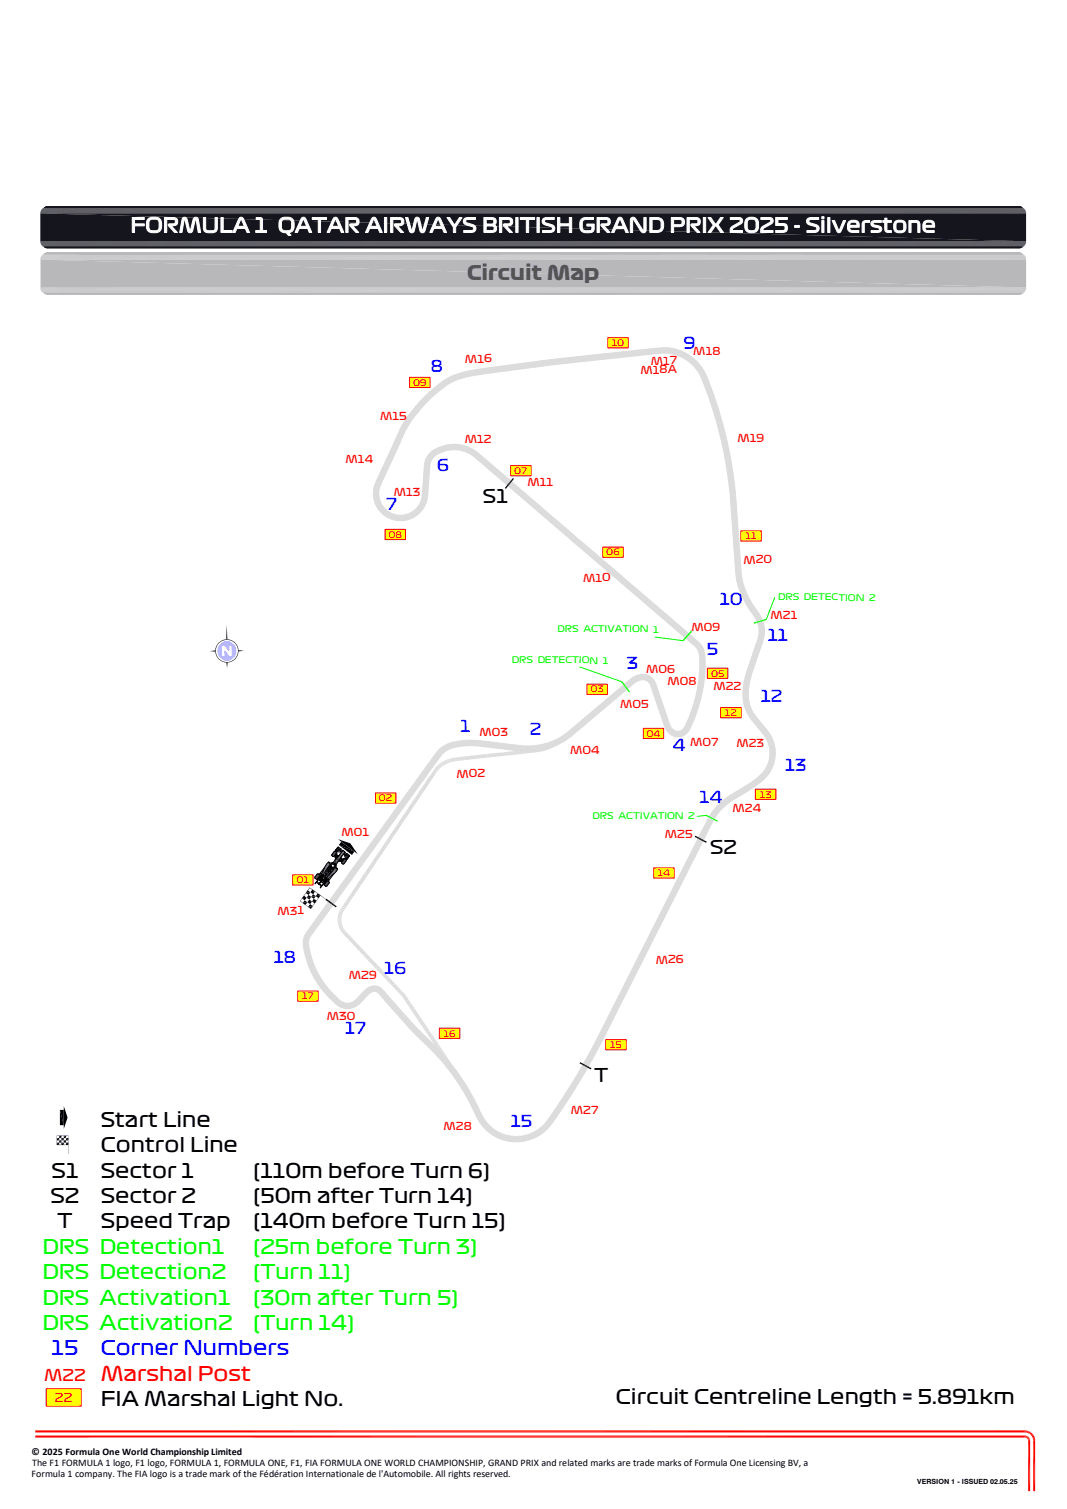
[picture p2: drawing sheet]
<svg xmlns="http://www.w3.org/2000/svg" width="210mm" height="297mm" viewBox="0 0 210 297" stroke-linecap="round" stroke-linejoin="round" font-family="sans-serif">
<defs><g id="words">
<text font-size="3.9" fill="#fff" x="25.7" y="45.8">FORMULA 1 QATAR AIRWAYS BRITISH GRAND PRIX 2025 - Silverstone</text>
<text font-size="3.9" fill="#545454" x="91.9" y="55.2">Circuit Map</text>
<g font-size="3.9">
<text x="19.8" y="221.8">Start Line</text>
<text x="19.8" y="226.8">Control Line</text>
<text x="10.2" y="231.8">S1</text>
<text x="19.8" y="231.8">Sector 1</text>
<text x="49.8" y="231.8">(110m before Turn 6)</text>
<text x="9.9" y="236.8">S2</text>
<text x="19.8" y="236.8">Sector 2</text>
<text x="49.8" y="236.8">(50m after Turn 14)</text>
<text x="11.3" y="241.8">T</text>
<text x="19.8" y="241.8">Speed Trap</text>
<text x="49.8" y="241.8">(140m before Turn 15)</text>
<text x="19.8" y="276.8">FIA Marshal Light No.</text>
<text x="121.2" y="276.4">Circuit Centreline Length = 5.891km</text>
</g>
<g font-size="3.9" fill="#0f0">
<text x="8.3" y="246.8">DRS Detection1</text>
<text x="8.3" y="251.8">DRS Detection2</text>
<text x="49.8" y="246.8">(25m before Turn 3)</text>
<text x="49.8" y="251.8">(Turn 11)</text>
<text x="8.3" y="256.8">DRS Activation1</text>
<text x="49.8" y="256.8">(30m after Turn 5)</text>
<text x="8.3" y="261.8">DRS Activation2</text>
<text x="49.8" y="261.8">(Turn 14)</text>
</g>
<g font-size="3.9" fill="#00f">
<text x="10.2" y="266.8">15</text>
<text x="19.8" y="266.8">Corner Numbers</text>
</g>
<text font-size="3.9" fill="#f00" x="19.8" y="271.8">Marshal Post</text>
<g font-size="3.7">
<text x="95" y="99.1">S1</text>
<text x="139.7" y="168.1">S2</text>
<text x="117" y="212.9">T</text>
</g>
<g font-size="3.2" fill="#00f">
<text x="134.6" y="68.6">9</text>
<text x="84.8" y="73.2">8</text>
<text x="86.1" y="92.6">6</text>
<text x="76" y="100.4">7</text>
<text x="141.7" y="119.1">10</text>
<text x="123.4" y="131.7">3</text>
<text x="139.1" y="128.9">5</text>
<text x="151.1" y="126.2">11</text>
<text x="149.7" y="138.2">12</text>
<text x="90.6" y="144.1">1</text>
<text x="104.3" y="144.8">2</text>
<text x="132.4" y="147.9">4</text>
<text x="154.5" y="151.7">13</text>
<text x="137.7" y="158">14</text>
<text x="53.9" y="189.6">18</text>
<text x="75.6" y="191.8">16</text>
<text x="67.9" y="203.6">17</text>
<text x="100.5" y="221.9">15</text>
</g>
<text font-size="3.2" fill="#f00" x="8.7" y="271.8">M22</text>
<text font-size="2.3" fill="#f00" x="10.8" y="276">22</text>
<g font-size="2.1" fill="#f00">
<text x="91.5" y="71.4">M16</text>
<text x="128.1" y="71.8">M17</text>
<text x="136.4" y="69.9">M18</text>
<text x="126" y="73.6">M18A</text>
<text x="74.8" y="82.6">M15</text>
<text x="91.5" y="87.3">M12</text>
<text x="145.2" y="87">M19</text>
<text x="68" y="91.2">M14</text>
<text x="103.8" y="95.6">M11</text>
<text x="77.5" y="97.6">M13</text>
<text x="146.3" y="110.9">M20</text>
<text x="114.8" y="114.5">M10</text>
<text x="136.1" y="124.2">M09</text>
<text x="151.6" y="121.9">M21</text>
<text x="127.2" y="132.5">M06</text>
<text x="131.3" y="134.9">M08</text>
<text x="140.4" y="135.9">M22</text>
<text x="122" y="139.3">M05</text>
<text x="94.4" y="144.8">M03</text>
<text x="112.2" y="148.5">M04</text>
<text x="135.8" y="146.9">M07</text>
<text x="144.9" y="147">M23</text>
<text x="89.8" y="153.1">M02</text>
<text x="144.2" y="159.8">M24</text>
<text x="67.2" y="164.5">M01</text>
<text x="130.9" y="165">M25</text>
<text x="54.6" y="180">M31</text>
<text x="129.1" y="189.7">M26</text>
<text x="68.7" y="192.7">M29</text>
<text x="64.3" y="200.8">M30</text>
<text x="112.4" y="219.3">M27</text>
<text x="87.3" y="222.5">M28</text>
</g>
<g font-size="2">
<text x="6.2" y="286.4">© 2025 Formula One World Championship Limited</text>
<text x="6.2" y="290.7">Formula 1 company. The FIA logo is a trade mark of the Fédération Internationale de l'Automobile. All rights reserved.</text>
<text x="6.3" y="288.5">The F1 FORMULA 1 logo, F1 logo, FORMULA 1, FORMULA ONE, F1, FIA FORMULA ONE WORLD CHAMPIONSHIP, GRAND PRIX and related marks are trade marks of Formula One Licensing BV, a</text>
</g>
<g font-size="1.8" fill="#0f0">
<text x="153.1" y="118.1">DRS DETECTION 2</text>
<text x="109.7" y="124.4">DRS ACTIVATION 1</text>
<text x="100.7" y="130.5" transform="rotate(1 100.7 130.5)">DRS DETECTION 1</text>
<text x="116.6" y="161.1">DRS ACTIVATION 2</text>
</g>
<g font-size="1.7" fill="#f00">
<text x="120.4" y="68.1">10</text>
<text x="81.3" y="75.9">09</text>
<text x="101.2" y="93.3">07</text>
<text x="76.4" y="105.9">08</text>
<text x="146.7" y="106.2">11</text>
<text x="119.3" y="109.3">06</text>
<text x="116.2" y="136.3">03</text>
<text x="139.9" y="133.2">05</text>
<text x="142.7" y="140.9">12</text>
<text x="127.2" y="145">04</text>
<text x="74.6" y="157.7">02</text>
<text x="149.5" y="157">13</text>
<text x="58.4" y="173.9">01</text>
<text x="129.4" y="172.5">14</text>
<text x="59.5" y="196.7">17</text>
<text x="87.3" y="204">16</text>
<text x="120.1" y="206.3">15</text>
</g>
<text font-size="1.4" x="180.5" y="292.2">VERSION 1 - ISSUED 02.05.25</text>
</g></defs>
<g fill="#dcdcdc">
<path d="M132.2 68.5l.5 .1-.7 1z"/>
<path d="M132.7 68.6l-.3 1.1-.4-.1z"/>
<path d="M132.7 68.6l.4 .2-.7 .9z"/>
<path d="M133.1 68.8l-.3 1-.4-.1z"/>
<path d="M133.1 68.8l.4 .1-.7 .9z"/>
<path d="M133.5 68.9l-.3 1-.4-.1z"/>
<path d="M133.5 68.9l.5 .2-.8 .8z"/>
<path d="M134 69.1l-.4 1-.4-.2z"/>
<path d="M134 69.1l.5 .2-.9 .8z"/>
<path d="M133.6 70.1l.9-.8-.5 1z"/>
<path d="M134.5 69.3l.5 .2-1 .8z"/>
<path d="M134 70.3l1-.8-.5 1z"/>
<path d="M135 69.5l.4 .2-.9 .8z"/>
<path d="M134.5 70.5l.9-.8-.6 1z"/>
<path d="M135.4 69.7l.4 .3-1 .7z"/>
<path d="M134.8 70.7l1-.7-.6 .9z"/>
<path d="M135.8 70l.4 .3-1 .6z"/>
<path d="M135.2 70.9l1-.6-.6 .9z"/>
<path d="M136.2 70.3l.5 .4-1.1 .5z"/>
<path d="M135.6 71.2l1.1-.5-.7 .8z"/>
<path d="M136.7 70.7l.4 .4-1.1 .4z"/>
<path d="M136 71.5l1.1-.4-.7 .8z"/>
<path d="M136.4 71.9l.7-.8 .4 .4z"/>
<path d="M136.4 71.9l1.1-.4-.8 .8z"/>
<path d="M136.7 72.3l.8-.8 .3 .4z"/>
<path d="M136.7 72.3l1.1-.4-.8 .7z"/>
<path d="M137 72.6l.8-.7 .3 .4z"/>
<path d="M137 72.6l1.1-.3-.9 .7z"/>
<path d="M137.2 73l.9-.7 .3 .4z"/>
<path d="M137.2 73l1.2-.3-1 .6z"/>
<path d="M137.4 73.3l1-.6 .2 .5z"/>
<path d="M137.4 73.3l1.2-.1-.9 .5z"/>
<path d="M137.7 73.7l.9-.5 .3 .4z"/>
<path d="M137.7 73.7l1.2-.1-1 .5z"/>
<path d="M137.9 74.1l1-.5 .1 .4z"/>
<path d="M137.9 74.1l1.1-.1-1 .4z"/>
<path d="M138 74.4l1-.4 .2 .4z"/>
<path d="M138 74.4h1.2l-1 .4z"/>
<path d="M138.2 74.8l1-.4 .4 .9z"/>
<path d="M138.2 74.8l1.4 .5-1.1 .4z"/>
<path d="M138.5 75.7l1.1-.4 .2 .8z"/>
<path d="M138.5 75.7l1.3 .4-.9 .4z"/>
<path d="M138.8 76.5l1-.4 .3 .8z"/>
<path d="M138.8 76.5l1.3 .4-1 .3z"/>
<path d="M139.1 77.2l1-.3 .3 .7z"/>
<path d="M139.1 77.2l1.3 .4-1 .4z"/>
<path d="M139.4 78l1-.4 .3 .8z"/>
<path d="M139.4 78l1.3 .4-1 .4z"/>
<path d="M139.7 78.8l1-.4 .2 .8z"/>
<path d="M139.7 78.8l1.2 .4-1 .3z"/>
<path d="M139.9 79.5l1-.3 .3 .8z"/>
<path d="M139.9 79.5l1.3 .5-1 .3z"/>
<path d="M140.2 80.3l1-.3 .3 .8z"/>
<path d="M140.2 80.3l1.3 .5-1.1 .3z"/>
<path d="M140.4 81.1l1.1-.3 .2 .8z"/>
<path d="M140.4 81.1l1.3 .5-1 .3z"/>
<path d="M140.7 81.9l1-.3 .3 .9z"/>
<path d="M140.7 81.9l1.3 .6-1.1 .3z"/>
<path d="M140.9 82.8l1.1-.3 .2 .8z"/>
<path d="M140.9 82.8l1.3 .5-1.1 .2z"/>
<path d="M141.1 83.5l1.1-.2 .2 .8z"/>
<path d="M141.1 83.5l1.3 .6-1 .2z"/>
<path d="M141.4 84.3l1-.2 .2 .8z"/>
<path d="M141.4 84.3l1.2 .6-1 .3z"/>
<path d="M141.6 85.2l1-.3 .2 .9z"/>
<path d="M141.6 85.2l1.2 .6-1 .2z"/>
<path d="M141.8 86l1-.2 .2 .8z"/>
<path d="M141.8 86l1.2 .6-1 .3z"/>
<path d="M142 86.9l1-.3 .2 .9z"/>
<path d="M142 86.9l1.2 .6-1 .3z"/>
<path d="M142.2 87.8l1-.3 .2 .6z"/>
<path d="M142.2 87.8l1.2 .3-1.1 .2z"/>
<path d="M142.3 88.3l1.1-.2 .2 .9z"/>
<path d="M142.3 88.3l1.3 .7-1.1 .3z"/>
<path d="M142.5 89.3l1.1-.3 .1 1z"/>
<path d="M142.5 89.3l1.2 .7-1 .2z"/>
<path d="M142.7 90.2l1-.2 .2 .8z"/>
<path d="M142.7 90.2l1.2 .6-1.1 .2z"/>
<path d="M142.8 91l1.1-.2 .2 1z"/>
<path d="M142.8 91l1.3 .8-1.1 .2z"/>
<path d="M143 92l1.1-.2 .1 1z"/>
<path d="M143 92l1.2 .8-1.1 .2z"/>
<path d="M143.1 93l1.1-.2 .1 .9z"/>
<path d="M143.1 93l1.2 .7-1 .2z"/>
<path d="M143.3 93.9l1-.2 .2 1z"/>
<path d="M143.3 93.9l1.2 .8-1.1 .1z"/>
<path d="M143.4 94.8l1.1-.1 .1 1z"/>
<path d="M143.4 94.8l1.2 .9-1.1 .1z"/>
<path d="M143.5 95.8l1.1-.1 .1 .7z"/>
<path d="M143.5 95.8l1.2 .6-1.1 .1z"/>
<path d="M143.6 96.5l1.1-.1 .1 .9z"/>
<path d="M143.6 96.5l1.2 .8-1.1 .1z"/>
<path d="M143.7 97.4l1.1-.1v.9z"/>
<path d="M143.7 97.4l1.1 .8-1.1 .1z"/>
<path d="M143.7 98.3l1.1-.1 .1 .9z"/>
<path d="M143.7 98.3l1.2 .8-1.1 .1z"/>
<path d="M143.8 99.2l1.1-.1v.9z"/>
<path d="M143.8 99.2l1.1 .8-1 .1z"/>
<path d="M143.9 100.1l1-.1 .1 1z"/>
<path d="M143.9 100.1l1.1 .9-1 .1z"/>
<path d="M144 101.1l1-.1 .1 1z"/>
<path d="M144 101.1l1.1 .9-1.1 .1z"/>
<path d="M144 102.1l1.1-.1 .1 .9z"/>
<path d="M144 102.1l1.2 .8-1.1 .1z"/>
<path d="M144.1 103l1.1-.1v.9z"/>
<path d="M144.1 103l1.1 .8-1.1 .1z"/>
<path d="M144.1 103.9l1.1-.1 .1 .9z"/>
<path d="M144.1 103.9l1.2 .8-1.1 .1z"/>
<path d="M144.2 104.8l1.1-.1 .1 .9z"/>
<path d="M144.2 104.8l1.2 .8-1.1 .1z"/>
<path d="M144.3 105.7l1.1-.1v1z"/>
<path d="M144.3 105.7l1.1 .9h-1.1z"/>
<path d="M144.3 106.6h1.1l.1 .8z"/>
<path d="M144.3 106.6l1.2 .8-1.1 .1z"/>
<path d="M144.4 107.5l1.1-.1v.7z"/>
<path d="M144.4 107.5l1.1 .6h-1.1z"/>
<path d="M144.4 108.1h1.1l.1 .6z"/>
<path d="M144.4 108.1l1.2 .6-1.1 .1z"/>
<path d="M144.5 108.8l1.1-.1v.9z"/>
<path d="M144.5 108.8l1.1 .8-1 .1z"/>
<path d="M144.6 109.7l1-.1 .1 .8z"/>
<path d="M144.6 109.7l1.1 .7-1.1 .1z"/>
<path d="M144.6 110.5l1.1-.1 .1 .9z"/>
<path d="M144.6 110.5l1.2 .8-1.1 .1z"/>
<path d="M144.7 111.4l1.1-.1v.8z"/>
<path d="M144.7 111.4l1.1 .7h-1.1z"/>
<path d="M144.7 112.1h1.1l.1 1z"/>
<path d="M144.7 112.1l1.2 1-1.1 .1z"/>
<path d="M144.8 113.2l1.1-.1 .1 .4z"/>
<path d="M144.8 113.2l1.2 .3-1.1 .2z"/>
<path d="M144.9 113.7l1.1-.2v.4z"/>
<path d="M144.9 113.7l1.1 .2-1 .3z"/>
<path d="M145 114.2l1-.3 .1 .5z"/>
<path d="M145 114.2l1.1 .2-1 .2z"/>
<path d="M145.1 114.6l1-.2 .1 .4z"/>
<path d="M145.1 114.6l1.1 .2-1 .3z"/>
<path d="M145.2 115.1l1-.3 .2 .6z"/>
<path d="M145.2 115.1l1.2 .3-1 .3z"/>
<path d="M145.4 115.7l1-.3 .2 .4z"/>
<path d="M145.4 115.7l1.2 .1-1.1 .4z"/>
<path d="M145.5 116.2l1.1-.4 .1 .4z"/>
<path d="M145.5 116.2h1.2l-1 .4z"/>
<path d="M145.7 116.6l1-.4 .2 .4z"/>
<path d="M145.7 116.6h1.2l-1 .5z"/>
<path d="M145.9 117.1l1-.5 .2 .4z"/>
<path d="M145.9 117.1l1.2-.1-1 .5z"/>
<path d="M146.1 117.5l1-.5 .2 .4z"/>
<path d="M146.1 117.5l1.2-.1-1 .5z"/>
<path d="M146.3 117.9l1-.5 .2 .5z"/>
<path d="M146.3 117.9h1.2l-.9 .5z"/>
<path d="M146.6 118.4l.9-.5 .3 .5z"/>
<path d="M146.6 118.4h1.2l-1 .5z"/>
<path d="M146.8 118.9l1-.5 .2 .5z"/>
<path d="M146.8 118.9h1.2l-.9 .5z"/>
<path d="M147.1 119.4l.9-.5 .3 .4z"/>
<path d="M147.1 119.4l1.2-.1-.9 .6z"/>
<path d="M147.4 119.9l.9-.6 .4 .5z"/>
<path d="M147.4 119.9l1.3-.1-.9 .6z"/>
<path d="M147.8 120.4l.9-.6 .3 .4z"/>
<path d="M147.8 120.4l1.2-.2-.9 .7z"/>
<path d="M148.1 120.9l.9-.7 .3 .5z"/>
<path d="M148.1 120.9l1.2-.2-.9 .6z"/>
<path d="M148.4 121.3l.9-.6 .3 .5z"/>
<path d="M148.4 121.3l1.2-.1-.9 .5z"/>
<path d="M148.7 121.7l.9-.5 .3 .4z"/>
<path d="M148.7 121.7l1.2-.1-1 .5z"/>
<path d="M148.9 122.1l1-.5 .2 .5z"/>
<path d="M148.9 122.1h1.2l-1 .4z"/>
<path d="M149.1 122.5l1-.4 .1 .5z"/>
<path d="M149.1 122.5l1.1 .1-1 .3z"/>
<path d="M149.2 122.9l1-.3 .1 .5z"/>
<path d="M149.2 122.9l1.1 .2-1 .2z"/>
<path d="M149.3 123.3l1-.2 .1 .5z"/>
<path d="M149.3 123.3l1.1 .3-1 .1z"/>
<path d="M149.4 123.7l1-.1 .1 .5z"/>
<path d="M149.4 123.7l1.1 .4h-1.1z"/>
<path d="M149.4 124.1h1.1v.4z"/>
<path d="M149.4 124.1l1.1 .4-1.1-.1z"/>
<path d="M149.4 124.4l1.1 .1-.1 .3z"/>
<path d="M149.4 124.4l1 .4-1-.1z"/>
<path d="M149.4 124.7l1 .1-.1 .5z"/>
<path d="M149.4 124.7l.9 .6-1-.1z"/>
<path d="M149.3 125.2l1 .1-.1 .5z"/>
<path d="M149.3 125.2l.9 .6-1-.2z"/>
<path d="M149.2 125.6l1 .2-.1 .4z"/>
<path d="M149.2 125.6l.9 .6-1-.3z"/>
<path d="M149.1 125.9l1 .3-.2 .7z"/>
<path d="M149.1 125.9l.8 1-1-.3z"/>
<path d="M148.9 126.6l1 .3-.2 .7z"/>
<path d="M148.9 126.6l.8 1-1.1-.4z"/>
<path d="M148.6 127.2l1.1 .4-.3 .7z"/>
<path d="M148.6 127.2l.8 1.1-1-.3z"/>
<path d="M148.4 128l1 .3-.3 .8z"/>
<path d="M148.4 128l.7 1.1-1-.3z"/>
<path d="M148.1 128.8l1 .3-.2 .8z"/>
<path d="M148.1 128.8l.8 1.1-1-.4z"/>
<path d="M147.9 129.5l1 .4-.3 .7z"/>
<path d="M147.9 129.5l.7 1.1-1-.3z"/>
<path d="M147.6 130.3l1 .3-.3 1z"/>
<path d="M147.6 130.3l.7 1.3-1-.4z"/>
<path d="M147.3 131.2l1 .4-.3 .8z"/>
<path d="M147.3 131.2l.7 1.2-1-.4z"/>
<path d="M147 132l1 .4-.2 .5z"/>
<path d="M147 132l.8 .9-1-.2z"/>
<path d="M146.8 132.7l1 .2-.1 .6z"/>
<path d="M146.8 132.7l.9 .8-1-.3z"/>
<path d="M146.7 133.2l1 .3-.1 .5z"/>
<path d="M146.7 133.2l.9 .8-1.1-.2z"/>
<path d="M146.5 133.8l1.1 .2-.1 .6z"/>
<path d="M146.5 133.8l1 .8-1.1-.2z"/>
<path d="M146.4 134.4l1.1 .2-.1 .4z"/>
<path d="M146.4 134.4l1 .6-1.1-.1z"/>
<path d="M146.3 134.9l1.1 .1-.1 .5z"/>
<path d="M146.3 134.9l1 .6-1-.1z"/>
<path d="M146.3 135.4l1 .1v.6z"/>
<path d="M146.3 135.4l1 .7-1.1-.1z"/>
<path d="M146.2 136l1.1 .1v.5z"/>
<path d="M146.2 136l1.1 .6h-1.1z"/>
<path d="M146.2 136.6h1.1v.5z"/>
<path d="M146.2 136.6l1.1 .5h-1.1z"/>
<path d="M146.2 137.1h1.1v.5z"/>
<path d="M146.2 137.1l1.1 .5-1.1 .1z"/>
<path d="M146.2 137.7l1.1-.1 .1 .5z"/>
<path d="M146.2 137.7l1.2 .4-1.1 .2z"/>
<path d="M146.3 138.3l1.1-.2 .1 .5z"/>
<path d="M146.3 138.3l1.2 .3-1 .3z"/>
<path d="M146.5 138.9l1-.3 .2 .5z"/>
<path d="M146.5 138.9l1.2 .2-1 .4z"/>
<path d="M146.7 139.5l1-.4 .2 .5z"/>
<path d="M146.7 139.5l1.2 .1-1 .4z"/>
<path d="M146.9 140l1-.4 .1 .3z"/>
<path d="M146.9 140l1.1-.1-.9 .5z"/>
<path d="M147.1 140.4l.9-.5 .2 .4z"/>
<path d="M147.1 140.4l1.1-.1-.9 .5z"/>
<path d="M147.3 140.8l.9-.5 .3 .5z"/>
<path d="M147.3 140.8h1.2l-.8 .6z"/>
<path d="M147.7 141.4l.8-.6 .5 .6z"/>
<path d="M147.7 141.4h1.3l-.8 .6z"/>
<path d="M148.2 142l.8-.6 .6 .7z"/>
<path d="M148.2 142l1.4 .1-.8 .7z"/>
<path d="M148.8 142.8l.8-.7 .6 .7z"/>
<path d="M148.8 142.8h1.4l-.8 .7z"/>
<path d="M149.4 143.5l.8-.7 .6 .8z"/>
<path d="M149.4 143.5l1.4 .1-.8 .7z"/>
<path d="M150 144.3l.8-.7 .4 .4z"/>
<path d="M150 144.3l1.2-.3-.9 .7z"/>
<path d="M150.3 144.7l.9-.7 .3 .5z"/>
<path d="M150.3 144.7l1.2-.2-.9 .6z"/>
<path d="M150.6 145.1l.9-.6 .3 .4z"/>
<path d="M150.6 145.1l1.2-.2-1 .5z"/>
<path d="M150.8 145.4l1-.5 .2 .4z"/>
<path d="M150.8 145.4l1.2-.1-1 .5z"/>
<path d="M151 145.8l1-.5 .1 .4z"/>
<path d="M151 145.8l1.1-.1-1 .4z"/>
<path d="M151.1 146.1l1-.4 .2 .4z"/>
<path d="M151.1 146.1h1.2l-1.1 .3z"/>
<path d="M151.2 146.4l1.1-.3 .1 .4z"/>
<path d="M151.2 146.4l1.2 .1-1.1 .2z"/>
<path d="M151.3 146.7l1.1-.2 .1 .5z"/>
<path d="M151.3 146.7l1.2 .3-1.1 .2z"/>
<path d="M151.4 147.2l1.1-.2v.4z"/>
<path d="M151.4 147.2l1.1 .2-1 .2z"/>
<path d="M151.5 147.6l1-.2 .1 .5z"/>
<path d="M151.5 147.6l1.1 .3-1.1 .1z"/>
<path d="M151.5 148l1.1-.1v.5z"/>
<path d="M151.5 148l1.1 .4h-1.1z"/>
<path d="M151.5 148.4h1.1l-.1 .6z"/>
<path d="M151.5 148.4l1 .6-1-.1z"/>
<path d="M151.5 148.9l1 .1v.5z"/>
<path d="M151.5 148.9l1 .6-1.1-.2z"/>
<path d="M151.4 149.3l1.1 .2-.1 .4z"/>
<path d="M151.4 149.3l1 .6-1.1-.2z"/>
<path d="M151.3 149.7l1.1 .2-.2 .6z"/>
<path d="M151.3 149.7l.9 .8-1-.4z"/>
<path d="M151.2 150.1l1 .4-.2 .5z"/>
<path d="M151.2 150.1l.8 .9-1-.4z"/>
<path d="M151 150.6l1 .4-.2 .4z"/>
<path d="M151 150.6l.8 .8-.9-.5z"/>
<path d="M150.9 150.9l.9 .5-.1 .4z"/>
<path d="M150.9 150.9l.8 .9-1-.6z"/>
<path d="M150.7 151.2l1 .6-.3 .3z"/>
<path d="M150.7 151.2l.7 .9-.9-.6z"/>
<path d="M150.5 151.5l.9 .6-.2 .4z"/>
<path d="M150.5 151.5l.7 1-.9-.7z"/>
<path d="M150.3 151.8l.9 .7-.3 .3z"/>
<path d="M150.3 151.8l.6 1-.8-.7z"/>
<path d="M150.1 152.1l.8 .7-.3 .4z"/>
<path d="M150.1 152.1l.5 1.1-.8-.8z"/>
<path d="M149.8 152.4l.8 .8-.4 .3z"/>
<path d="M149.5 152.7l.3-.3 .4 1.1z"/>
<path d="M149.5 152.7l.7 .8-.4 .4z"/>
<path d="M149.1 153.1l.4-.4 .3 1.2z"/>
<path d="M149.1 153.1l.7 .8-.4 .3z"/>
<path d="M148.7 153.4l.4-.3 .3 1.1z"/>
<path d="M148.7 153.4l.7 .8-.4 .3z"/>
<path d="M148.4 153.6l.3-.2 .3 1.1z"/>
<path d="M148.4 153.6l.6 .9-.7 .5z"/>
<path d="M147.7 154.1l.7-.5-.1 1.4z"/>
<path d="M147.7 154.1l.6 .9-.7 .4z"/>
<path d="M147 154.5l.7-.4-.1 1.3z"/>
<path d="M147 154.5l.6 .9-.7 .5z"/>
<path d="M146.3 155l.7-.5-.1 1.4z"/>
<path d="M146.3 155l.6 .9-.8 .5z"/>
<path d="M145.5 155.4l.8-.4-.2 1.4z"/>
<path d="M145.5 155.4l.6 1-.8 .5z"/>
<path d="M144.7 155.9l.8-.5-.2 1.5z"/>
<path d="M144.7 155.9l.6 1-.6 .3z"/>
<path d="M144.2 156.3l.5-.4v1.3z"/>
<path d="M144.2 156.3l.5 .9-.6 .4z"/>
<path d="M143.5 156.7l.7-.4-.1 1.3z"/>
<path d="M143.5 156.7l.6 .9-.7 .4z"/>
<path d="M142.8 157.2l.7-.5-.1 1.3z"/>
<path d="M142.8 157.2l.6 .8-.4 .4z"/>
<path d="M142.3 157.5l.5-.3 .2 1.2z"/>
<path d="M142.3 157.5l.7 .9-.4 .3z"/>
<path d="M141.9 157.9l.4-.4 .3 1.2z"/>
<path d="M141.9 157.9l.7 .8-.4 .4z"/>
<path d="M141.4 158.3l.5-.4 .3 1.2z"/>
<path d="M141.4 158.3l.8 .8-.4 .5z"/>
<path d="M141.4 158.3l.4 1.3-.9-.8z"/>
<path d="M140.9 158.8l.9 .8-.3 .3z"/>
<path d="M140.9 158.8l.6 1.1-.9-.7z"/>
<path d="M140.6 159.2l.9 .7-.4 .4z"/>
<path d="M140.6 159.2l.5 1.1-.8-.6z"/>
<path d="M140.3 159.7l.8 .6-.3 .5z"/>
<path d="M140.3 159.7l.5 1.1-.9-.6z"/>
<path d="M139.9 160.2l.9 .6-.4 .7z"/>
<path d="M139.9 160.2l.5 1.3-1-.5z"/>
<path d="M139.4 161l1 .5-.6 1z"/>
<path d="M139.4 161l.4 1.5-.9-.5z"/>
<path d="M138.9 162l.9 .5-.4 .9z"/>
<path d="M138.9 162l.5 1.4-.9-.5z"/>
<path d="M138.5 162.9l.9 .5-.5 1.1z"/>
<path d="M138.5 162.9l.4 1.6-1-.5z"/>
<path d="M137.9 164l1 .5-.5 1z"/>
<path d="M137.9 164l.5 1.5-1-.5z"/>
<path d="M137.4 165l1 .5-.3 .6z"/>
<path d="M137.4 165l.7 1.1-1-.5z"/>
<path d="M137.1 165.6l1 .5-.5 .8z"/>
<path d="M137.1 165.6l.5 1.3-.9-.5z"/>
<path d="M136.7 166.4l1 .5-.5 1z"/>
<path d="M136.7 166.4l.5 1.5-1-.5z"/>
<path d="M136.2 167.4l1 .5-.5 .9z"/>
<path d="M136.2 167.4l.5 1.4-1-.5z"/>
<path d="M135.7 168.3l1 .5-.4 .8z"/>
<path d="M135.7 168.3l.6 1.3-1-.5z"/>
<path d="M135.3 169.1l1 .5-.5 1z"/>
<path d="M135.3 169.1l.5 1.5-.9-.5z"/>
<path d="M134.9 170.1l.9 .5-.5 .9z"/>
<path d="M134.9 170.1l.4 1.4-.9-.5z"/>
<path d="M134.4 171l.9 .5-.4 1z"/>
<path d="M134.4 171l.5 1.5-1-.5z"/>
<path d="M133.9 172l1 .5-.6 1z"/>
<path d="M133.9 172l.4 1.5-1-.4z"/>
<path d="M133.4 173.1l.9 .4-.6 1.2z"/>
<path d="M133.3 173.1l.4 1.6-.9-.5z"/>
<path d="M132.8 174.2l.9 .5-.4 .9z"/>
<path d="M132.8 174.2l.5 1.4-1-.5z"/>
<path d="M132.3 175.1l1 .5-.5 1z"/>
<path d="M132.3 175.1l.5 1.5-1-.5z"/>
<path d="M131.8 176.1l1 .5-.4 .8z"/>
<path d="M131.8 176.1l.6 1.3-1-.5z"/>
<path d="M131.4 176.9l1 .5-.4 .7z"/>
<path d="M131.4 176.9l.6 1.2-.9-.5z"/>
<path d="M131.1 177.6l.9 .5-.3 .6z"/>
<path d="M131.1 177.6l.6 1.1-1-.5z"/>
<path d="M130.7 178.2l1 .5-.4 .9z"/>
<path d="M130.7 178.2l.6 1.4-1-.5z"/>
<path d="M130.3 179.1l1 .5-.7 1.2z"/>
<path d="M130.3 179.1l.3 1.7-.9-.4z"/>
<path d="M129.7 180.4l.9 .4-.5 1.1z"/>
<path d="M129.7 180.4l.4 1.5-1-.4z"/>
<path d="M129.1 181.5l1 .4-.5 .9z"/>
<path d="M129.1 181.5l.5 1.3-.9-.4z"/>
<path d="M128.7 182.4l.9 .4-.5 1z"/>
<path d="M128.7 182.4l.4 1.4-.9-.5z"/>
<path d="M128.2 183.3l.9 .5-.4 .9z"/>
<path d="M128.2 183.3l.5 1.4-1-.4z"/>
<path d="M127.7 184.3l1 .4-.5 1z"/>
<path d="M127.7 184.3l.5 1.4-.9-.5z"/>
<path d="M127.2 185.2l1 .5-.5 1z"/>
<path d="M127.2 185.2l.5 1.5-1-.5z"/>
<path d="M126.7 186.2l1 .5-.5 .9z"/>
<path d="M126.7 186.2l.5 1.4-.9-.5z"/>
<path d="M126.3 187.1l.9 .5-.4 .9z"/>
<path d="M126.3 187.1l.5 1.4-1-.5z"/>
<path d="M125.8 188l1 .5-.4 .7z"/>
<path d="M125.8 188l.6 1.2-.9-.5z"/>
<path d="M125.5 188.7l.9 .5-.4 .9z"/>
<path d="M125.5 188.7l.5 1.4-1-.5z"/>
<path d="M125 189.6l1 .5-.4 .8z"/>
<path d="M125 189.6l.6 1.3-1-.5z"/>
<path d="M124.6 190.4l1 .5-.4 .7z"/>
<path d="M124.6 190.4l.6 1.2-1-.4z"/>
<path d="M124.2 191.2l1 .4-.4 .8z"/>
<path d="M124.2 191.2l.6 1.2-1-.5z"/>
<path d="M123.8 192l1 .4-.4 .9z"/>
<path d="M123.8 192l.6 1.3-1-.5z"/>
<path d="M123.4 192.8l1 .5-.4 .8z"/>
<path d="M123.4 192.8l.6 1.3-1-.5z"/>
<path d="M123 193.6l1 .5-.5 .8z"/>
<path d="M123 193.6l.5 1.3-.9-.5z"/>
<path d="M122.6 194.4l.9 .5-.4 1z"/>
<path d="M122.6 194.4l.5 1.5-1-.6z"/>
<path d="M122.1 195.4l1 .4-.6 1.1z"/>
<path d="M122.1 195.4l.4 1.5-.9-.5z"/>
<path d="M121.6 196.4l.9 .5-.4 .9z"/>
<path d="M121.6 196.4l.5 1.4-1-.5z"/>
<path d="M121.1 197.3l1 .5-.5 .8z"/>
<path d="M121.1 197.3l.5 1.3-.9-.5z"/>
<path d="M120.7 198.1l.9 .5-.4 .8z"/>
<path d="M120.7 198.1l.5 1.3-.9-.5z"/>
<path d="M120.3 198.9l.9 .5-.4 .8z"/>
<path d="M120.3 198.9l.5 1.3-.9-.5z"/>
<path d="M119.9 199.7l.9 .5-.4 .9z"/>
<path d="M119.9 199.7l.5 1.4-1-.5z"/>
<path d="M119.4 200.6l1 .5-.4 .8z"/>
<path d="M119.4 200.6l.6 1.3-1-.5z"/>
<path d="M119 201.4l1 .5-.4 .8z"/>
<path d="M119 201.4l.6 1.3-1-.5z"/>
<path d="M118.6 202.2l1 .5-.4 .8z"/>
<path d="M118.6 202.2l.6 1.3-1-.5z"/>
<path d="M118.2 203l1 .5-.3 .7z"/>
<path d="M118.2 203l.7 1.2-1-.5z"/>
<path d="M117.9 203.7l1 .5-.5 .9z"/>
<path d="M117.9 203.7l.5 1.4-.9-.5z"/>
<path d="M117.5 204.6l.9 .5-.4 .8z"/>
<path d="M117.5 204.6l.5 1.3-1-.5z"/>
<path d="M117 205.4l1 .5-.5 .9z"/>
<path d="M117 205.4l.5 1.4-.9-.6z"/>
<path d="M116.6 206.2l.9 .6-.4 .7z"/>
<path d="M116.6 206.2l.5 1.3-.9-.6z"/>
<path d="M116.2 206.9l.9 .6-.4 .8z"/>
<path d="M116.2 206.9l.5 1.4-1-.5z"/>
<path d="M115.7 207.8l1 .5-.5 .9z"/>
<path d="M115.7 207.8l.5 1.4-.9-.6z"/>
<path d="M115.3 208.6l.9 .6-.5 .9z"/>
<path d="M115.3 208.6l.4 1.5-.9-.6z"/>
<path d="M114.8 209.5l.9 .6-.4 .7z"/>
<path d="M114.8 209.5l.5 1.3-1-.6z"/>
<path d="M114.3 210.2l1 .6-.5 .8z"/>
<path d="M114.3 210.2l.5 1.4-.9-.5z"/>
<path d="M113.9 211.1l.9 .5-.5 .9z"/>
<path d="M113.9 211.1l.4 1.4-1-.6z"/>
<path d="M113.3 211.9l1 .6-.5 .8z"/>
<path d="M113.3 211.9l.5 1.4-.9-.6z"/>
<path d="M112.9 212.7l.9 .6-.5 .8z"/>
<path d="M112.9 212.7l.4 1.4-.9-.5z"/>
<path d="M112.4 213.6l.9 .5-.7 1.1z"/>
<path d="M112.4 213.6l.2 1.6-.9-.6z"/>
<path d="M111.7 214.6l.9 .6-.6 1z"/>
<path d="M111.7 214.6l.3 1.6-1-.6z"/>
<path d="M111.1 215.6l.9 .6-.6 .8z"/>
<path d="M111.1 215.6l.3 1.4-.9-.5z"/>
<path d="M110.5 216.5l.9 .5-.5 .8z"/>
<path d="M110.5 216.5l.4 1.3-.9-.6z"/>
<path d="M110 217.2l.9 .6-.4 .6z"/>
<path d="M110 217.2l.5 1.2-.9-.6z"/>
<path d="M109.6 217.8l.9 .6-.5 .7z"/>
<path d="M109.6 217.8l.4 1.3-.9-.6z"/>
<path d="M109.1 218.5l.9 .6-.4 .7z"/>
<path d="M109.1 218.5l.5 1.3-.9-.7z"/>
<path d="M108.7 219.1l.9 .7-.3 .5z"/>
<path d="M108.7 219.1l.6 1.2-.9-.7z"/>
<path d="M108.4 219.6l.9 .7-.4 .4z"/>
<path d="M108.4 219.6l.5 1.1-.9-.6z"/>
<path d="M108 220.1l.9 .6-.4 .6z"/>
<path d="M108 220.1l.5 1.2-.8-.7z"/>
<path d="M107.7 220.6l.8 .7-.3 .4z"/>
<path d="M107.7 220.6l.5 1.1-.8-.7z"/>
<path d="M107.4 221l.8 .7-.2 .3z"/>
<path d="M107.4 221l.6 1-.8-.8z"/>
<path d="M107.2 221.2l.8 .8-.2 .2z"/>
<path d="M107.2 221.2l.6 1-.8-.8z"/>
<path d="M107 221.4l.8 .8-.3 .2z"/>
<path d="M107 221.4l.5 1-.7-.8z"/>
<path d="M106.8 221.6l.7 .8-.2 .3z"/>
<path d="M106.6 221.8l.2-.2 .5 1.1z"/>
<path d="M106.6 221.8l.7 .9-.3 .2z"/>
<path d="M106.3 222.1l.3-.3 .4 1.1z"/>
<path d="M106.3 222.1l.7 .8-.4 .3z"/>
<path d="M106 222.3l.3-.2 .3 1.1z"/>
<path d="M106 222.3l.6 .9-.3 .2z"/>
<path d="M105.7 222.5l.3-.2 .3 1.1z"/>
<path d="M105.7 222.5l.6 .9-.3 .2z"/>
<path d="M105.4 222.7l.3-.2 .3 1.1z"/>
<path d="M105.4 222.7l.6 .9-.3 .2z"/>
<path d="M105.2 222.8l.2-.1 .3 1.1z"/>
<path d="M105.2 222.8l.5 1-.4 .1z"/>
<path d="M104.9 222.9l.3-.1 .1 1.1z"/>
<path d="M104.9 222.9l.4 1-.3 .1z"/>
<path d="M104.6 223.1l.3-.2 .1 1.1z"/>
<path d="M104.6 223.1l.4 .9-.5 .2z"/>
<path d="M104.2 223.2l.4-.1-.1 1.1z"/>
<path d="M104.2 223.2l.3 1-.3 .2z"/>
<path d="M103.9 223.3l.3-.1v1.2z"/>
<path d="M103.9 223.3l.3 1.1-.4 .1z"/>
<path d="M103.5 223.4l.4-.1-.1 1.2z"/>
<path d="M103.5 223.4l.3 1.1-.3 .1z"/>
<path d="M103.3 223.5l.2-.1v1.2z"/>
<path d="M103.3 223.5l.2 1.1h-.4z"/>
<path d="M102.9 223.6l.4-.1-.2 1.1z"/>
<path d="M102.9 223.6l.2 1-.3 .1z"/>
<path d="M102.6 223.6h.3l-.1 1.1z"/>
<path d="M102.6 223.6l.2 1.1h-.4z"/>
<path d="M102.3 223.7l.3-.1-.2 1.1z"/>
<path d="M102.3 223.7l.1 1-.4 .1z"/>
<path d="M102 223.7h.3l-.3 1.1z"/>
<path d="M102 223.7v1.1h-.3z"/>
<path d="M101.7 223.7h.3l-.3 1.1z"/>
<path d="M101.7 223.7v1.1h-.4z"/>
<path d="M101.4 223.7h.3l-.4 1.1z"/>
<path d="M101.4 223.7l-.1 1.1-.4-.1z"/>
<path d="M101 223.7h.4l-.5 1z"/>
<path d="M101 223.7l-.1 1h-.5z"/>
<path d="M100.5 223.6l.5 .1-.6 1z"/>
<path d="M100.5 223.6l-.1 1.1-.5-.1z"/>
<path d="M100.1 223.6h.4l-.6 1z"/>
<path d="M100.1 223.6l-.2 1-.3-.1z"/>
<path d="M99.8 223.5l.3 .1-.5 .9z"/>
<path d="M99.8 223.5l-.2 1h-.3z"/>
<path d="M99.5 223.4l.3 .1-.5 1z"/>
<path d="M99.5 223.4l-.2 1.1-.5-.2z"/>
<path d="M99.2 223.3l.3 .1-.7 .9z"/>
<path d="M99.2 223.3l-.4 1-.4-.1z"/>
<path d="M98.8 223.2l.4 .1-.8 .9z"/>
<path d="M98.8 223.2l-.4 1-.4-.2z"/>
<path d="M98.5 223l.3 .2-.8 .8z"/>
<path d="M98.5 223l-.5 1-.3-.1z"/>
<path d="M98.2 222.9l.3 .1-.8 .9z"/>
<path d="M97.3 223.6l.9-.7-.5 1z"/>
<path d="M97.8 222.7l.4 .2-.9 .7z"/>
<path d="M96.9 223.4l.9-.7-.5 .9z"/>
<path d="M97.5 222.5l.3 .2-.9 .7z"/>
<path d="M96.5 223.1l1-.6-.6 .9z"/>
<path d="M97.1 222.3l.4 .2-1 .6z"/>
<path d="M96.1 222.8l1-.5-.6 .8z"/>
<path d="M96.8 222l.3 .2-1 .6z"/>
<path d="M95.7 222.5l1.1-.5-.7 .8z"/>
<path d="M96.4 221.7l.4 .3-1.1 .5z"/>
<path d="M95.4 222.2l1-.5-.7 .8z"/>
<path d="M95.4 222.2l.8-.8 .2 .3z"/>
<path d="M95.1 221.8l1.1-.4-.8 .8z"/>
<path d="M95.1 221.8l.8-.7 .3 .3z"/>
<path d="M94.8 221.5l1.1-.4-.8 .7z"/>
<path d="M94.8 221.5l.9-.7 .2 .3z"/>
<path d="M94.5 221.1l1.2-.3-.9 .7z"/>
<path d="M94.5 221.1l.9-.6 .3 .3z"/>
<path d="M94.3 220.7l1.1-.2-.9 .6z"/>
<path d="M94.3 220.7l.9-.5 .2 .3z"/>
<path d="M93.9 220l1.3 .2-.9 .5z"/>
<path d="M93.9 220l.9-.5 .4 .7z"/>
<path d="M93.5 219.2l1.3 .3-.9 .5z"/>
<path d="M93.5 219.2l1-.4 .3 .7z"/>
<path d="M93.2 218.5l1.3 .3-1 .4z"/>
<path d="M93.2 218.5l.9-.4 .4 .7z"/>
<path d="M92.9 217.9l1.2 .2-.9 .4z"/>
<path d="M92.9 217.9l.9-.5 .3 .7z"/>
<path d="M92.5 217.1l1.3 .3-.9 .5z"/>
<path d="M92.5 217.1l.9-.5 .4 .8z"/>
<path d="M92.1 216.4l1.3 .2-.9 .5z"/>
<path d="M92.1 216.4l.9-.5 .4 .7z"/>
<path d="M91.7 215.7l1.3 .2-.9 .5z"/>
<path d="M91.7 215.7l.9-.6 .4 .8z"/>
<path d="M91.4 215.1h1.2l-.9 .6z"/>
<path d="M91.4 215.1l.9-.6 .3 .6z"/>
<path d="M91.1 214.6l1.2-.1-.9 .6z"/>
<path d="M91.1 214.6l.9-.6 .3 .5z"/>
<path d="M90.7 214.1l1.3-.1-.9 .6z"/>
<path d="M90.7 214.1l.9-.6 .4 .5z"/>
<path d="M90.2 213.3l1.4 .2-.9 .6z"/>
<path d="M90.2 213.3l.9-.6 .5 .8z"/>
<path d="M89.7 212.6l1.4 .1-.9 .6z"/>
<path d="M89.7 212.6l.9-.7 .5 .8z"/>
<path d="M89.3 211.9h1.3l-.9 .7z"/>
<path d="M89.3 211.9l.9-.6 .4 .6z"/>
<path d="M88.8 211.3h1.4l-.9 .6z"/>
<path d="M88.8 211.3l.9-.6 .5 .6z"/>
<path d="M88.3 210.6l1.4 .1-.9 .6z"/>
<path d="M88.3 210.6l.9-.7 .5 .8z"/>
<path d="M87.7 209.8l1.5 .1-.9 .7z"/>
<path d="M87.7 209.8l.9-.6 .6 .7z"/>
<path d="M87.1 209.1l1.5 .1-.9 .6z"/>
<path d="M87.1 209.1l.9-.7 .6 .8z"/>
<path d="M86.4 208.3l1.6 .1-.9 .7z"/>
<path d="M86.4 208.3l.8-.7 .8 .8z"/>
<path d="M85.7 207.5l1.5 .1-.8 .7z"/>
<path d="M85.7 207.5l.8-.7 .7 .8z"/>
<path d="M84.9 206.6l1.6 .2-.8 .7z"/>
<path d="M85.6 205.9l.9 .9-1.6-.2z"/>
<path d="M84.1 205.8l1.5 .1-.7 .7z"/>
<path d="M84.8 205.1l.8 .8-1.5-.1z"/>
<path d="M83.3 205.1h1.5l-.7 .7z"/>
<path d="M84 204.3l.8 .8h-1.5z"/>
<path d="M82.4 204.2l1.6 .1-.7 .8z"/>
<path d="M83.1 203.5l.9 .8-1.6-.1z"/>
<path d="M81.6 203.5h1.5l-.7 .7z"/>
<path d="M81.6 203.5l.8-.8 .7 .8z"/>
<path d="M80.8 202.6l1.6 .1-.8 .8z"/>
<path d="M80.8 202.6l.7-.8 .9 .9z"/>
<path d="M80.1 201.8h1.4l-.7 .8z"/>
<path d="M80.1 201.8l.8-.7 .6 .7z"/>
<path d="M79.4 201.1h1.5l-.8 .7z"/>
<path d="M79.4 201.1l.8-.7 .7 .7z"/>
<path d="M78.8 200.4h1.4l-.8 .7z"/>
<path d="M78.8 200.4l.8-.7 .6 .7z"/>
<path d="M78.2 199.7h1.4l-.8 .7z"/>
<path d="M78.2 199.7l.8-.7 .6 .7z"/>
<path d="M77.4 198.8l1.6 .2-.8 .7z"/>
<path d="M77.4 198.8l.8-.7 .8 .9z"/>
<path d="M76.6 197.9l1.6 .2-.8 .7z"/>
<path d="M76.6 197.9l.8-.7 .8 .9z"/>
<path d="M75.9 197.1l1.5 .1-.8 .7z"/>
<path d="M75.9 197.1l.8-.7 .7 .8z"/>
<path d="M75.1 196.3l1.6 .1-.8 .7z"/>
<path d="M75.1 196.3l.8-.7 .8 .8z"/>
<path d="M74.7 195.8l1.2-.3-.8 .8z"/>
<path d="M74.7 195.8l.8-.7 .4 .4z"/>
<path d="M74.5 195.5l1-.4-.8 .7z"/>
<path d="M74.5 195.5l.7-.7 .3 .3z"/>
<path d="M74.3 195.4l.9-.6-.7 .7z"/>
<path d="M75 194.5l.2 .3-.9 .6z"/>
<path d="M75 194.5l-.7 .9v-.1z"/>
<path d="M74.8 194.4l.2 .1-.7 .8z"/>
<path d="M74.8 194.4l-.5 .9-.2-.1z"/>
<path d="M74.5 194.2l.3 .2-.7 .8z"/>
<path d="M74.5 194.2l-.4 1h-.2z"/>
<path d="M74.1 194.1l.4 .1-.6 1z"/>
<path d="M74.1 194.1l-.2 1.1h-.2z"/>
<path d="M73.8 194.1h.3l-.4 1.1z"/>
<path d="M73.8 194.1l-.1 1.1h-.2z"/>
<path d="M73.4 194.1h.4l-.3 1.1z"/>
<path d="M73.4 194.1l.1 1.1h-.2z"/>
<path d="M72.9 194.2l.5-.1-.1 1.1z"/>
<path d="M72.9 194.2l.4 1-.3 .2z"/>
<path d="M72.4 194.4l.5-.2 .1 1.2z"/>
<path d="M72.4 194.4l.6 1-.3 .2z"/>
<path d="M72 194.7l.4-.3 .3 1.2z"/>
<path d="M72 194.7l.7 .9-.4 .4z"/>
<path d="M71.5 195.2l.5-.5 .3 1.3z"/>
<path d="M71.5 195.2l.8 .8-.4 .4z"/>
<path d="M71.5 195.2l.4 1.2-.8-.8z"/>
<path d="M71.1 195.6l.8 .8-.5 .5z"/>
<path d="M71.1 195.6l.3 1.3-.8-.7z"/>
<path d="M70.6 196.2l.8 .7-.3 .4z"/>
<path d="M70.6 196.2l.5 1.1-.8-.8z"/>
<path d="M70.3 196.5l.8 .8-.4 .4z"/>
<path d="M70 196.9l.3-.4 .4 1.2z"/>
<path d="M70 196.8l.7 .9-.4 .2z"/>
<path d="M69.7 197.1l.3-.3 .3 1.1z"/>
<path d="M69.7 197.1l.6 .8-.3 .2z"/>
<path d="M69.5 197.2l.2-.1 .3 1z"/>
<path d="M69.5 197.2l.5 .9-.4 .2z"/>
<path d="M69.2 197.3l.3-.1 .1 1.1z"/>
<path d="M69.2 197.3l.4 1-.4 .2z"/>
<path d="M68.9 197.4l.3-.1v1.2z"/>
<path d="M68.9 197.4l.3 1.1h-.4z"/>
<path d="M68.7 197.5l.2-.1-.1 1.1z"/>
<path d="M68.7 197.5l.1 1-.3 .1z"/>
<path d="M68.4 197.5h.3l-.2 1.1z"/>
<path d="M68.4 197.5l.1 1.1-.4-.1z"/>
<path d="M68.2 197.5h.2l-.3 1z"/>
<path d="M68.2 197.5l-.1 1h-.5z"/>
<path d="M67.9 197.4l.3 .1-.6 1z"/>
<path d="M67.9 197.4l-.3 1.1-.5-.2z"/>
<path d="M67.5 197.3l.4 .1-.8 .9z"/>
<path d="M66.7 198.1l.8-.8-.4 1z"/>
<path d="M67.3 197.2l.2 .1-.8 .8z"/>
<path d="M66.4 197.9l.9-.7-.6 .9z"/>
<path d="M67 197l.3 .2-.9 .7z"/>
<path d="M66.1 197.6l.9-.6-.6 .9z"/>
<path d="M66.8 196.8l.2 .2-.9 .6z"/>
<path d="M65.4 197l1.4-.2-.7 .8z"/>
<path d="M66.2 196.3l.6 .5-1.4 .2z"/>
<path d="M64.9 196.5l1.3-.2-.8 .7z"/>
<path d="M64.9 196.5l.8-.8 .5 .6z"/>
<path d="M64.4 196l1.3-.3-.8 .8z"/>
<path d="M64.4 196l.8-.8 .5 .5z"/>
<path d="M63.8 195.3l1.4-.1-.8 .8z"/>
<path d="M63.8 195.3l.8-.7 .6 .6z"/>
<path d="M63.2 194.6h1.4l-.8 .7z"/>
<path d="M63.2 194.6l.9-.7 .5 .7z"/>
<path d="M62.7 193.9h1.4l-.9 .7z"/>
<path d="M62.7 193.9l.9-.6 .5 .6z"/>
<path d="M62.3 193.2l1.3 .1-.9 .6z"/>
<path d="M62.3 193.2l.9-.6 .4 .7z"/>
<path d="M61.8 192.5l1.4 .1-.9 .6z"/>
<path d="M61.8 192.5l1-.5 .4 .6z"/>
<path d="M61.5 191.8l1.3 .2-1 .5z"/>
<path d="M61.5 191.8l.9-.5 .4 .7z"/>
<path d="M61.1 191.1l1.3 .2-.9 .5z"/>
<path d="M61.1 191.1l1-.5 .3 .7z"/>
<path d="M60.7 190.2l1.4 .4-1 .5z"/>
<path d="M60.7 190.2l1-.4 .4 .8z"/>
<path d="M60.4 189.1l1.3 .7-1 .4z"/>
<path d="M60.4 189.1l1-.3 .3 1z"/>
<path d="M60.1 188.3l1.3 .5-1 .3z"/>
<path d="M60.1 188.3l1.1-.3 .2 .8z"/>
<path d="M59.9 187.2l1.3 .8-1.1 .3z"/>
<path d="M59.9 187.2l1-.2 .3 1z"/>
<path d="M59.7 186.5l1.2 .5-1 .2z"/>
<path d="M59.7 186.5l1.1-.2 .1 .7z"/>
<path d="M59.6 185.9l1.2 .4-1.1 .2z"/>
<path d="M59.6 185.9l1.1-.1 .1 .5z"/>
<path d="M59.6 185.6l1.1 .2-1.1 .1z"/>
<path d="M59.6 185.6h1.1v.2z"/>
<path d="M59.6 185.4l1.1 .2h-1.1z"/>
<path d="M59.6 185.4h1.1v.2z"/>
<path d="M59.7 185l1 .4h-1.1z"/>
<path d="M59.7 185l1 .2v.2z"/>
<path d="M59.8 184.7l.9 .5-1-.2z"/>
<path d="M59.8 184.7l1 .3-.1 .2z"/>
<path d="M59.9 184.3l.9 .7-1-.3z"/>
<path d="M59.9 184.3l1 .4-.1 .3z"/>
<path d="M60 184l.9 .7-1-.4z"/>
<path d="M60 184l1 .5-.1 .2z"/>
<path d="M60.2 183.8l.8 .7-1-.5z"/>
<path d="M60.2 183.8l.9 .5-.1 .2z"/>
<path d="M60.3 183.5l.8 .8-.9-.5z"/>
<path d="M60.3 183.5l.9 .6-.1 .2z"/>
<path d="M60.7 183l.5 1.1-.9-.6z"/>
<path d="M60.7 183l.9 .6-.4 .5z"/>
<path d="M61.2 182.3l.4 1.3-.9-.6z"/>
<path d="M61.2 182.3l.9 .6-.5 .7z"/>
<path d="M61.6 181.7l.5 1.2-.9-.6z"/>
<path d="M61.6 181.7l.9 .7-.4 .5z"/>
<path d="M62.5 180.6v1.8l-.9-.7z"/>
<path d="M62.5 180.6l.8 .6-.8 1.2z"/>
<path d="M63.2 179.5l.1 1.7-.8-.6z"/>
<path d="M63.2 179.5l.9 .6-.8 1.1z"/>
<path d="M64 178.5l.1 1.6-.9-.6z"/>
<path d="M64 178.5l.9 .6-.8 1z"/>
<path d="M64.9 177.2v1.9l-.9-.6z"/>
<path d="M64.9 177.2l.9 .6-.9 1.3z"/>
<path d="M65.8 175.9v1.9l-.9-.6z"/>
<path d="M65.8 175.9l.9 .7-.9 1.2z"/>
<path d="M66.5 175l.2 1.6-.9-.7z"/>
<path d="M66.5 175l.9 .6-.7 1z"/>
<path d="M67.4 173.8v1.8l-.9-.6z"/>
<path d="M67.4 173.8l.8 .6-.8 1.2z"/>
<path d="M68.3 172.4l-.1 2-.8-.6z"/>
<path d="M68.3 172.4l.9 .7-1 1.3z"/>
<path d="M69.2 171.3v1.8l-.9-.7z"/>
<path d="M69.2 171.3l.9 .6-.9 1.2z"/>
<path d="M70 170.2l.1 1.7-.9-.6z"/>
<path d="M70 170.2l.8 .6-.7 1.1z"/>
<path d="M70.6 169.4l.2 1.4-.8-.6z"/>
<path d="M70.6 169.4l.8 .6-.6 .8z"/>
<path d="M71.2 168.5l.3 1.5-.9-.6z"/>
<path d="M71.2 168.5l.9 .6-.6 .9z"/>
<path d="M71.6 167.9l.5 1.2-.9-.6z"/>
<path d="M71.6 167.9l.9 .6-.4 .6z"/>
<path d="M72.3 167l.2 1.5-.9-.6z"/>
<path d="M72.3 167l.9 .6-.7 .9z"/>
<path d="M73.2 165.7v1.9l-.9-.6z"/>
<path d="M73.2 165.7l.9 .6-.9 1.3z"/>
<path d="M74 164.6l.1 1.7-.9-.6z"/>
<path d="M74 164.6l.8 .7-.7 1z"/>
<path d="M74.6 163.7l.2 1.6-.8-.7z"/>
<path d="M74.6 163.7l.9 .6-.7 1z"/>
<path d="M75.3 162.8l.2 1.5-.9-.6z"/>
<path d="M75.3 162.8l.9 .6-.7 .9z"/>
<path d="M76.2 161.6v1.8l-.9-.6z"/>
<path d="M76.2 161.6l.9 .6-.9 1.2z"/>
<path d="M77.1 160.3v1.9l-.9-.6z"/>
<path d="M77.1 160.3l.9 .6-.9 1.3z"/>
<path d="M78 159v1.9l-.9-.6z"/>
<path d="M78 159l.9 .7-.9 1.2z"/>
<path d="M78.8 157.9l.1 1.8-.9-.7z"/>
<path d="M78.8 157.9l.9 .6-.8 1.2z"/>
<path d="M79.8 156.5l-.1 2-.9-.6z"/>
<path d="M79.8 156.5l.9 .6-1 1.4z"/>
<path d="M80.6 155.4l.1 1.7-.9-.6z"/>
<path d="M80.6 155.4l.9 .7-.8 1z"/>
<path d="M81.3 154.4l.2 1.7-.9-.7z"/>
<path d="M81.3 154.4l.9 .6-.7 1.1z"/>
<path d="M82.2 153.3v1.7l-.9-.6z"/>
<path d="M82.2 153.3l.9 .6-.9 1.1z"/>
<path d="M82.9 152.3l.2 1.6-.9-.6z"/>
<path d="M82.9 152.3l.9 .6-.7 1z"/>
<path d="M83.8 151v1.9l-.9-.6z"/>
<path d="M83.8 151l.9 .6-.9 1.3z"/>
<path d="M84.6 149.9l.1 1.7-.9-.6z"/>
<path d="M84.6 149.9l.9 .6-.8 1.1z"/>
<path d="M85.2 149l.3 1.5-.9-.6z"/>
<path d="M85.2 149l.9 .6-.6 .9z"/>
<path d="M85.6 148.5l.5 1.1-.8-.6z"/>
<path d="M85.6 148.5l.9 .6-.4 .5z"/>
<path d="M85.9 148.2l.6 .9-.9-.6z"/>
<path d="M85.9 148.2l.8 .6-.2 .3z"/>
<path d="M86 147.9l.7 .9-.8-.6z"/>
<path d="M86 147.9l.9 .7-.2 .2z"/>
<path d="M86.3 147.7l.6 .9-.9-.7z"/>
<path d="M86.3 147.7l.8 .7-.2 .2z"/>
<path d="M86.5 147.4l.6 1-.8-.7z"/>
<path d="M86.5 147.4l.7 .8-.1 .2z"/>
<path d="M86.5 147.4l.3-.2 .4 1z"/>
<path d="M86.8 147.2l.7 .8-.3 .2z"/>
<path d="M86.8 147.2l.3-.2 .4 1z"/>
<path d="M87.1 147l.6 .9-.2 .1z"/>
<path d="M87.1 147l.3-.2 .3 1.1z"/>
<path d="M87.4 146.8l.5 .9-.2 .2z"/>
<path d="M87.4 146.8l.3-.2 .2 1.1z"/>
<path d="M87.7 146.6l.5 1-.3 .1z"/>
<path d="M87.7 146.6l.4-.2 .1 1.2z"/>
<path d="M88.1 146.4l.4 1-.3 .2z"/>
<path d="M88.1 146.4l.5-.1-.1 1.1z"/>
<path d="M88.6 146.3l.3 1-.4 .1z"/>
<path d="M88.6 146.3l.4-.2-.1 1.2z"/>
<path d="M89 146.1l.3 1.1-.4 .1z"/>
<path d="M89 146.1l.3-.1v1.2z"/>
<path d="M89.3 146l.3 1.1-.3 .1z"/>
<path d="M89.3 146h.4l-.1 1.1z"/>
<path d="M89.7 146l.2 1-.3 .1z"/>
<path d="M89.7 146l.4-.1-.2 1.1z"/>
<path d="M90.1 145.9l.2 1.1h-.4z"/>
<path d="M90.1 145.9h.3l-.1 1.1z"/>
<path d="M90.4 145.9l.2 1-.3 .1z"/>
<path d="M90.4 145.9l.4-.1-.2 1.1z"/>
<path d="M90.8 145.8l.2 1.1h-.4z"/>
<path d="M90.8 145.8h.4l-.2 1.1z"/>
<path d="M91.2 145.8l.1 1.1h-.3z"/>
<path d="M91.2 145.8l.3-.1-.2 1.2z"/>
<path d="M91.5 145.7l.1 1.1-.3 .1z"/>
<path d="M91.5 145.7h.4l-.3 1.1z"/>
<path d="M91.9 145.7l.1 1.1h-.4z"/>
<path d="M91.9 145.7h.4l-.3 1.1z"/>
<path d="M92.3 145.7v1.1h-.3z"/>
<path d="M92.3 145.7h.3l-.3 1.1z"/>
<path d="M92.6 145.7v1.1h-.3z"/>
<path d="M92.6 145.7h.4l-.4 1.1z"/>
<path d="M93 145.7v1.1h-.4z"/>
<path d="M93 145.7h.5l-.5 1.1z"/>
<path d="M93.5 145.7v1.1h-.5z"/>
<path d="M93.5 145.7l.5 .1-.5 1z"/>
<path d="M94 145.8l-.1 1h-.4z"/>
<path d="M94 145.8h.6l-.7 1z"/>
<path d="M94.6 145.8l-.1 1.1-.6-.1z"/>
<path d="M94.6 145.8l.8 .1-.9 1z"/>
<path d="M95.4 145.9l-.2 1.1-.7-.1z"/>
<path d="M95.4 145.9l1.1 .1-1.3 1z"/>
<path d="M95.2 147l1.3-.9-.1 1z"/>
<path d="M96.5 146l1.1 .2-1.2 .9z"/>
<path d="M96.4 147.1l1.2-.9-.1 1.1z"/>
<path d="M97.6 146.2l1.1 .1-1.2 1z"/>
<path d="M97.5 147.3l1.2-1-.1 1.1z"/>
<path d="M98.7 146.3l1 .1-1.1 1z"/>
<path d="M98.6 147.4l1.1-1-.2 1.1z"/>
<path d="M99.7 146.4l1 .2-1.2 .9z"/>
<path d="M99.5 147.5l1.2-.9-.2 1z"/>
<path d="M100.7 146.6l1.1 .1-1.3 .9z"/>
<path d="M100.5 147.6l1.3-.9-.2 1z"/>
<path d="M101.8 146.7l1.3 .1-1.5 .9z"/>
<path d="M101.6 147.7l1.5-.9-.1 1.1z"/>
<path d="M103.1 146.8h1.2l-1.3 1.1z"/>
<path d="M103 147.9l1.3-1.1v1.1z"/>
<path d="M104.3 146.8h.8l-.8 1.1z"/>
<path d="M105.1 146.8l.1 1.1h-.9z"/>
<path d="M105.1 146.8l1.2-.2-1.1 1.3z"/>
<path d="M106.3 146.6l.2 1.1-1.3 .2z"/>
<path d="M106.3 146.6l1.2-.3-1 1.4z"/>
<path d="M107.5 146.3l.3 1-1.3 .4z"/>
<path d="M107.5 146.3l.4-.1-.1 1.1z"/>
<path d="M108 146.2l.3 1-.5 .1z"/>
<path d="M107.9 146.2l.4-.2v1.2z"/>
<path d="M108.3 146l.3 1.1-.3 .1z"/>
<path d="M108.3 146l.4-.1-.1 1.2z"/>
<path d="M108.7 145.9l.5 1-.6 .2z"/>
<path d="M108.7 145.9l.6-.3-.1 1.3z"/>
<path d="M109.3 145.6l.4 1-.5 .3z"/>
<path d="M109.3 145.6l.4-.2v1.2z"/>
<path d="M109.7 145.4l.5 1-.5 .2z"/>
<path d="M109.7 145.4l.4-.2 .1 1.2z"/>
<path d="M110.1 145.2l.5 .9-.4 .3z"/>
<path d="M110.1 145.2l.4-.2 .1 1.1z"/>
<path d="M110.5 145l.5 .9-.4 .2z"/>
<path d="M110.5 145l.3-.2 .2 1.1z"/>
<path d="M110.8 144.8l.6 .9-.4 .2z"/>
<path d="M110.8 144.8l.4-.3 .2 1.2z"/>
<path d="M111.2 144.5l.6 .9-.4 .3z"/>
<path d="M111.2 144.5l.4-.3 .2 1.2z"/>
<path d="M111.6 144.2l.6 .9-.4 .3z"/>
<path d="M111.6 144.2l.3-.2 .3 1.1z"/>
<path d="M111.9 144l.7 .8-.4 .3z"/>
<path d="M111.9 144l.4-.4 .3 1.2z"/>
<path d="M112.3 143.6l.7 .8-.4 .4z"/>
<path d="M112.3 143.6l.8-.7-.1 1.5z"/>
<path d="M113.1 142.9l.7 .8-.8 .7z"/>
<path d="M113.1 142.9l.7-.6v1.4z"/>
<path d="M113.8 142.3l.7 .9-.7 .5z"/>
<path d="M113.8 142.3l1-.8-.3 1.7z"/>
<path d="M114.8 141.5l.7 .8-1 .9z"/>
<path d="M114.8 141.5l1.1-.9-.4 1.7z"/>
<path d="M115.9 140.6l.7 .8-1.1 .9z"/>
<path d="M115.9 140.6l.8-.7-.1 1.5z"/>
<path d="M116.7 139.9l.7 .8-.8 .7z"/>
<path d="M116.7 139.9l1.1-.9-.4 1.7z"/>
<path d="M117.8 139l.7 .8-1.1 .9z"/>
<path d="M117.8 139l1-.8-.3 1.6z"/>
<path d="M118.8 138.2l.7 .8-1 .8z"/>
<path d="M118.8 138.2l1-.9-.3 1.7z"/>
<path d="M119.8 137.3l.7 .9-1 .8z"/>
<path d="M119.8 137.3l1-.9-.3 1.8z"/>
<path d="M120.8 136.4l.7 .8-1 1z"/>
<path d="M120.8 136.4l1.2-1-.5 1.8z"/>
<path d="M122 135.4l.7 .9-1.2 .9z"/>
<path d="M122 135.4l.7-.6v1.4z"/>
<path d="M122.7 134.8l.7 .8-.7 .6z"/>
<path d="M122.7 134.8l.8-.6-.1 1.4z"/>
<path d="M123.5 134.2l.7 .8-.8 .6z"/>
<path d="M123.5 134.2l.5-.4 .2 1.2z"/>
<path d="M124 133.8l.7 .8-.5 .4z"/>
<path d="M124 133.8l.3-.3 .4 1.1z"/>
<path d="M124.3 133.5l.6 .9-.2 .2z"/>
<path d="M124.3 133.5l.4-.2 .2 1.1z"/>
<path d="M124.7 133.3l.5 .9-.3 .2z"/>
<path d="M124.7 133.3l.4-.2 .1 1.1z"/>
<path d="M125.1 133.1l.4 .9-.3 .2z"/>
<path d="M125.1 133.1l.5-.2-.1 1.1z"/>
<path d="M125.6 132.9l.3 1-.4 .1z"/>
<path d="M125.6 132.9l.6-.2-.3 1.2z"/>
<path d="M126.2 132.7l.1 1.1-.4 .1z"/>
<path d="M126.2 132.7h.7l-.6 1.1z"/>
<path d="M126.9 132.7l-.2 1.1h-.4z"/>
<path d="M126.9 132.7l.5 .2-.7 .9z"/>
<path d="M127.4 132.9l-.4 1-.3-.1z"/>
<path d="M127.4 132.9l.5 .2-.9 .8z"/>
<path d="M127 133.9l.9-.8-.6 .9z"/>
<path d="M127.9 133.1l.5 .4-1.1 .5z"/>
<path d="M127.3 134l1.1-.5-.8 .8z"/>
<path d="M128.4 133.5l.3 .4-1.1 .4z"/>
<path d="M127.6 134.3l1.1-.4-.9 .6z"/>
<path d="M127.8 134.5l.9-.6 .3 .6z"/>
<path d="M127.8 134.5h1.2l-1 .4z"/>
<path d="M128 134.9l1-.4 .2 .6z"/>
<path d="M128 134.9l1.2 .2-1 .4z"/>
<path d="M128.2 135.5l1-.4 .3 .6z"/>
<path d="M128.2 135.5l1.3 .2-1.1 .4z"/>
<path d="M128.4 136.1l1.1-.4 .3 1.1z"/>
<path d="M128.4 136.1l1.4 .7-1 .4z"/>
<path d="M128.8 137.2l1-.4 .5 1.4z"/>
<path d="M128.8 137.2l1.5 1-1 .3z"/>
<path d="M129.3 138.5l1-.3 .2 .6z"/>
<path d="M129.3 138.5l1.2 .3-1 .3z"/>
<path d="M129.5 139.1l1-.3 .3 .9z"/>
<path d="M129.5 139.1l1.3 .6-1 .3z"/>
<path d="M129.8 140l1-.3 .2 .7z"/>
<path d="M129.8 140l1.2 .4-1 .3z"/>
<path d="M130 140.7l1-.3 .3 .8z"/>
<path d="M130 140.7l1.3 .5-1 .3z"/>
<path d="M130.3 141.5l1-.3 .3 .7z"/>
<path d="M130.3 141.5l1.3 .4-1.1 .4z"/>
<path d="M130.5 142.3l1.1-.4 .2 .7z"/>
<path d="M130.5 142.3l1.3 .3-1 .4z"/>
<path d="M130.8 143l1-.4 .1 .3z"/>
<path d="M130.8 143l1.1-.1-.9 .5z"/>
<path d="M131 143.4l.9-.5 .2 .3z"/>
<path d="M131 143.4l1.1-.2-.9 .6z"/>
<path d="M131.2 143.8l.9-.6 .3 .3z"/>
<path d="M131.2 143.8l1.2-.3-.8 .8z"/>
<path d="M132.4 143.5l.3 .3-1.1 .5z"/>
<path d="M131.6 144.3l1.1-.5-.5 .9z"/>
<path d="M132.7 143.8l.4 .2-.9 .7z"/>
<path d="M132.2 144.7l.9-.7-.2 1z"/>
<path d="M133.1 144h.5l-.7 1z"/>
<path d="M133.6 144l.1 1.1-.8-.1z"/>
<path d="M133.6 144l.4-.2-.3 1.3z"/>
<path d="M134 143.8l.5 1-.8 .3z"/>
<path d="M134 143.8l.4-.2 .1 1.2z"/>
<path d="M134.4 143.6l.7 .8-.6 .4z"/>
<path d="M134.6 143.3l.5 1.1-.7-.8z"/>
<path d="M134.6 143.3l.9 .6-.4 .5z"/>
<path d="M135 142.6l.5 1.3-.9-.6z"/>
<path d="M135 142.6l.9 .5-.4 .8z"/>
<path d="M135.3 142l.6 1.1-.9-.5z"/>
<path d="M135.3 142l.9 .4-.3 .7z"/>
<path d="M135.6 141.3l.6 1.1-.9-.4z"/>
<path d="M135.6 141.3l1 .4-.4 .7z"/>
<path d="M136 140.1l.6 1.6-1-.4z"/>
<path d="M136 140.1l1 .3-.4 1.3z"/>
<path d="M136.6 138.4l.4 2-1-.3z"/>
<path d="M136.6 138.4l1 .3-.6 1.7z"/>
<path d="M136.9 136.9l.7 1.8-1-.3z"/>
<path d="M136.9 136.9l1.1 .3-.4 1.5z"/>
<path d="M137.2 135.8l.8 1.4-1.1-.3z"/>
<path d="M137.2 135.8l1.1 .2-.3 1.2z"/>
<path d="M137.4 134.8l.9 1.2-1.1-.2z"/>
<path d="M137.4 134.8l1.1 .2-.2 1z"/>
<path d="M137.5 133.8l1 1.2-1.1-.2z"/>
<path d="M137.5 133.8l1.1 .1-.1 1.1z"/>
<path d="M137.6 132.7l1 1.2-1.1-.1z"/>
<path d="M137.6 132.7l1.1 .1-.1 1.1z"/>
<path d="M137.7 132l1 .8-1.1-.1z"/>
<path d="M137.7 132h1v.8z"/>
<path d="M137.7 131l1 1h-1z"/>
<path d="M137.7 131h1.1l-.1 1z"/>
<path d="M137.7 130.1l1.1 .9h-1.1z"/>
<path d="M137.7 130.1h1.1v.9z"/>
<path d="M137.6 129.2l1.2 .9h-1.1z"/>
<path d="M137.6 129.2l1.1-.1 .1 1z"/>
<path d="M137.6 128.9l1.1 .2-1.1 .1z"/>
<path d="M137.6 128.9l1.1-.2v.4z"/>
<path d="M137.5 128.5l1.2 .2-1.1 .2z"/>
<path d="M137.5 128.5l1.1-.3 .1 .5z"/>
<path d="M137.5 128.3l1.1-.1-1.1 .3z"/>
<path d="M137.5 128.3l1-.4 .1 .3z"/>
<path d="M137.4 128l1.1-.1-1 .4z"/>
<path d="M137.4 128l.9-.4 .2 .3z"/>
<path d="M137.2 127.7l1.1-.1-.9 .4z"/>
<path d="M137.2 127.7l.9-.5 .2 .4z"/>
<path d="M137.1 127.6l1-.4-.9 .5z"/>
<path d="M137.1 127.6l.8-.7 .2 .3z"/>
<path d="M136.9 127.4l1-.5-.8 .7z"/>
<path d="M136.9 127.4l.9-.7 .1 .2z"/>
<path d="M136.8 127.2l1-.5-.9 .7z"/>
<path d="M137.5 126.4l.3 .3-1 .5z"/>
<path d="M136.6 127.1l.9-.7-.7 .8z"/>
<path d="M137.4 126.3l.1 .1-.9 .7z"/>
<path d="M136.5 126.9l.9-.6-.8 .8z"/>
<path d="M137.2 126.1l.2 .2-.9 .6z"/>
<path d="M136.2 126.7l1-.6-.7 .8z"/>
<path d="M136.9 125.9l.3 .2-1 .6z"/>
<path d="M135.4 126l1.5-.1-.7 .8z"/>
<path d="M136.1 125.2l.8 .7-1.5 .1z"/>
<path d="M134.6 125.4l1.5-.2-.7 .8z"/>
<path d="M135.3 124.5l.8 .7-1.5 .2z"/>
<path d="M133.6 124.5h1.7l-.7 .9z"/>
<path d="M134.3 123.6l1 .9h-1.7z"/>
<path d="M132.4 123.5l1.9 .1-.7 .9z"/>
<path d="M133.1 122.7l1.2 .9-1.9-.1z"/>
<path d="M131.2 122.4l1.9 .3-.7 .8z"/>
<path d="M131.9 121.6l1.2 1.1-1.9-.3z"/>
<path d="M130.1 121.5l1.8 .1-.7 .8z"/>
<path d="M130.8 120.6l1.1 1-1.8-.1z"/>
<path d="M129.1 120.6h1.7l-.7 .9z"/>
<path d="M129.8 119.8l1 .8h-1.7z"/>
<path d="M128.1 119.8h1.7l-.7 .8z"/>
<path d="M128.8 119l1 .8h-1.7z"/>
<path d="M127.1 118.9l1.7 .1-.7 .8z"/>
<path d="M127.8 118.1l1 .9-1.7-.1z"/>
<path d="M126.3 118.2l1.5-.1-.7 .8z"/>
<path d="M127 117.4l.8 .7-1.5 .1z"/>
<path d="M125.6 117.6l1.4-.2-.7 .8z"/>
<path d="M126.3 116.8l.7 .6-1.4 .2z"/>
<path d="M124.9 117l1.4-.2-.7 .8z"/>
<path d="M125.6 116.2l.7 .6-1.4 .2z"/>
<path d="M123.8 116l1.8 .2-.7 .8z"/>
<path d="M124.5 115.2l1.1 1-1.8-.2z"/>
<path d="M122.7 115.1l1.8 .1-.7 .8z"/>
<path d="M123.4 114.3l1.1 .9-1.8-.1z"/>
<path d="M121.5 114.1l1.9 .2-.7 .8z"/>
<path d="M122.2 113.3l1.2 1-1.9-.2z"/>
<path d="M120.4 113.1l1.8 .2-.7 .8z"/>
<path d="M121.1 112.3l1.1 1-1.8-.2z"/>
<path d="M119.2 112.1l1.9 .2-.7 .8z"/>
<path d="M119.9 111.3l1.2 1-1.9-.2z"/>
<path d="M118.2 111.2l1.7 .1-.7 .8z"/>
<path d="M118.9 110.4l1 .9-1.7-.1z"/>
<path d="M117.1 110.3l1.8 .1-.7 .8z"/>
<path d="M117.8 109.5l1.1 .9-1.8-.1z"/>
<path d="M116 109.4l1.8 .1-.7 .8z"/>
<path d="M116.7 108.6l1.1 .9-1.8-.1z"/>
<path d="M114.9 108.4l1.8 .2-.7 .8z"/>
<path d="M115.6 107.6l1.1 1-1.8-.2z"/>
<path d="M114 107.6h1.6l-.7 .8z"/>
<path d="M114.7 106.8l.9 .8h-1.6z"/>
<path d="M113.1 107l1.6-.2-.7 .8z"/>
<path d="M113.8 106.1l.9 .7-1.6 .2z"/>
<path d="M112.1 106l1.7 .1-.7 .9z"/>
<path d="M112.8 105.2l1 .9-1.7-.1z"/>
<path d="M110.9 105l1.9 .2-.7 .8z"/>
<path d="M111.6 104.2l1.2 1-1.9-.2z"/>
<path d="M109.9 104.2h1.7l-.7 .8z"/>
<path d="M110.6 103.3l1 .9h-1.7z"/>
<path d="M108.7 103.1l1.9 .2-.7 .9z"/>
<path d="M109.4 102.3l1.2 1-1.9-.2z"/>
<path d="M107.5 102.1l1.9 .2-.7 .8z"/>
<path d="M108.2 101.3l1.2 1-1.9-.2z"/>
<path d="M106.4 101.1l1.8 .2-.7 .8z"/>
<path d="M107.1 100.3l1.1 1-1.8-.2z"/>
<path d="M105.4 100.2l1.7 .1-.7 .8z"/>
<path d="M106.1 99.4l1 .9-1.7-.1z"/>
<path d="M104.4 99.4h1.7l-.7 .8z"/>
<path d="M105.1 98.6l1 .8h-1.7z"/>
<path d="M103.4 98.6h1.7l-.7 .8z"/>
<path d="M104.1 97.7l1 .9h-1.7z"/>
<path d="M102.6 97.9l1.5-.2-.7 .9z"/>
<path d="M103.3 97l.8 .7-1.5 .2z"/>
<path d="M101.9 97.3l1.4-.3-.7 .9z"/>
<path d="M102.7 96.5l.6 .5-1.4 .3z"/>
<path d="M101.1 96.6l1.6-.1-.8 .8z"/>
<path d="M101.8 95.7l.9 .8-1.6 .1z"/>
<path d="M100.1 95.7h1.7l-.7 .9z"/>
<path d="M100.8 94.9l1 .8h-1.7z"/>
<path d="M99 94.8l1.8 .1-.7 .8z"/>
<path d="M99.8 94l1 .9-1.8-.1z"/>
<path d="M98.3 94.2l1.5-.2-.8 .8z"/>
<path d="M99 93.4l.8 .6-1.5 .2z"/>
<path d="M97.4 93.4h1.6l-.7 .8z"/>
<path d="M98.1 92.6l.9 .8h-1.6z"/>
<path d="M96.4 92.6h1.7l-.7 .8z"/>
<path d="M97.1 91.7l1 .9h-1.7z"/>
<path d="M95.4 91.7h1.7l-.7 .9z"/>
<path d="M96.1 90.9l1 .8h-1.7z"/>
<path d="M94.9 91.2l1.3-.3-.8 .8z"/>
<path d="M95.6 90.4l.6 .5-1.3 .3z"/>
<path d="M94.4 90.9l1.2-.5-.7 .8z"/>
<path d="M95.2 90.1l.4 .3-1.2 .5z"/>
<path d="M94.1 90.6l1.1-.5-.8 .8z"/>
<path d="M94.8 89.7l.4 .4-1.1 .5z"/>
<path d="M93.8 90.4l1-.7-.7 .9z"/>
<path d="M94.5 89.5l.3 .2-1 .7z"/>
<path d="M93.5 90.1l1-.6-.7 .9z"/>
<path d="M94.2 89.3l.3 .2-1 .6z"/>
<path d="M93.3 89.9l.9-.6-.7 .8z"/>
<path d="M94 89l.2 .3-.9 .6z"/>
<path d="M93.1 89.8l.9-.8-.7 .9z"/>
<path d="M93.7 88.9l.3 .1-.9 .8z"/>
<path d="M92.9 89.6l.8-.7-.6 .9z"/>
<path d="M93.5 88.7l.2 .2-.8 .7z"/>
<path d="M92.6 89.4l.9-.7-.6 .9z"/>
<path d="M93.2 88.5l.3 .2-.9 .7z"/>
<path d="M92.3 89.3l.9-.8-.6 .9z"/>
<path d="M92.8 88.3l.4 .2-.9 .8z"/>
<path d="M92.8 88.3l-.5 1-.3-.2z"/>
<path d="M92.4 88.1l.4 .2-.8 .8z"/>
<path d="M92.4 88.1l-.4 1-.3-.1z"/>
<path d="M92.1 88l.3 .1-.7 .9z"/>
<path d="M92.1 88l-.4 1-.3-.1z"/>
<path d="M91.8 87.9l.3 .1-.7 .9z"/>
<path d="M91.8 87.9l-.4 1-.2-.1z"/>
<path d="M91.5 87.8l.3 .1-.6 .9z"/>
<path d="M91.5 87.8l-.3 1-.3-.1z"/>
<path d="M91.1 87.7l.4 .1-.6 .9z"/>
<path d="M91.1 87.7l-.2 1-.4-.1z"/>
<path d="M90.7 87.6l.4 .1-.6 .9z"/>
<path d="M90.7 87.6l-.2 1h-.2z"/>
<path d="M90.4 87.5l.3 .1-.4 1z"/>
<path d="M90.4 87.5l-.1 1.1h-.4z"/>
<path d="M90 87.5h.4l-.5 1.1z"/>
<path d="M90 87.5l-.1 1.1-.3-.1z"/>
<path d="M89.6 87.5h.4l-.4 1z"/>
<path d="M89.6 87.5v1h-.3z"/>
<path d="M89.3 87.4l.3 .1-.3 1z"/>
<path d="M89.3 87.4v1.1h-.4z"/>
<path d="M88.8 87.5l.5-.1-.4 1.1z"/>
<path d="M88.8 87.5l.1 1-.4 .1z"/>
<path d="M88.3 87.5h.5l-.3 1.1z"/>
<path d="M88.3 87.5l.2 1.1-.4 .1z"/>
<path d="M87.8 87.6l.5-.1-.2 1.2z"/>
<path d="M87.8 87.6l.3 1.1-.5 .1z"/>
<path d="M87.3 87.8l.5-.2-.2 1.2z"/>
<path d="M87.3 87.8l.3 1-.4 .1z"/>
<path d="M86.8 87.9l.5-.1-.1 1.1z"/>
<path d="M86.8 87.9l.4 1-.6 .2z"/>
<path d="M86.2 88.1l.6-.2-.2 1.2z"/>
<path d="M86.2 88.1l.4 1-.3 .2z"/>
<path d="M85.8 88.3l.4-.2 .1 1.2z"/>
<path d="M85.8 88.3l.5 1-.4 .2z"/>
<path d="M85.3 88.6l.5-.3 .1 1.2z"/>
<path d="M85.3 88.6l.6 .9-.5 .4z"/>
<path d="M84.7 89.1l.6-.5 .1 1.3z"/>
<path d="M84.7 89.1l.7 .8-.3 .3z"/>
<path d="M84.7 89.1l.4 1.1-.8-.6z"/>
<path d="M84.3 89.6l.8 .6-.2 .4z"/>
<path d="M84.3 89.6l.6 1-1-.5z"/>
<path d="M83.9 90.1l1 .5-.1 .3z"/>
<path d="M83.9 90.1l.9 .8-1.1-.4z"/>
<path d="M83.7 90.5l1.1 .4-.1 .3z"/>
<path d="M83.7 90.5l1 .7-1.1-.2z"/>
<path d="M83.6 91l1.1 .2-.1 .5z"/>
<path d="M83.6 91l1 .7-1.1-.1z"/>
<path d="M83.5 91.6l1.1 .1-.1 .9z"/>
<path d="M83.5 91.6l1 1-1-.1z"/>
<path d="M83.5 92.5l1 .1v.9z"/>
<path d="M83.5 92.5l1 1-1.1-.1z"/>
<path d="M83.4 93.4l1.1 .1-.1 1.1z"/>
<path d="M83.4 93.4l1 1.2-1.1-.1z"/>
<path d="M83.3 94.5l1.1 .1-.1 .8z"/>
<path d="M83.3 94.5l1 .9-1.1-.1z"/>
<path d="M83.2 95.3l1.1 .1v.9z"/>
<path d="M83.2 95.3l1.1 1-1.1-.1z"/>
<path d="M83.2 96.2l1.1 .1-.1 1z"/>
<path d="M83.2 96.2l1 1.1-1.1-.1z"/>
<path d="M83.1 97.2l1.1 .1-.1 .7z"/>
<path d="M83.1 97.2l1 .8-1-.2z"/>
<path d="M83.1 97.8l1 .2-.1 .5z"/>
<path d="M83.1 97.8l.9 .7-1-.3z"/>
<path d="M83 98.2l1 .3-.1 .3z"/>
<path d="M83 98.2l.9 .6-1-.3z"/>
<path d="M82.9 98.5l1 .3-.2 .5z"/>
<path d="M82.9 98.5l.8 .8-1-.4z"/>
<path d="M82.7 98.9l1 .4-.2 .4z"/>
<path d="M82.7 98.9l.8 .8-.9-.5z"/>
<path d="M82.6 99.2l.9 .5-.2 .4z"/>
<path d="M82.6 99.2l.7 .9-.9-.6z"/>
<path d="M82.4 99.5l.9 .6-.3 .4z"/>
<path d="M82.4 99.5l.6 1-.8-.7z"/>
<path d="M82.2 99.8l.8 .7-.4 .5z"/>
<path d="M82.2 99.8l.3 1.2-.7-.8z"/>
<path d="M81.8 100.2l.7 .8-.4 .4z"/>
<path d="M81.4 100.5l.4-.3 .3 1.2z"/>
<path d="M81.4 100.5l.7 .9-.5 .3z"/>
<path d="M81 100.8l.4-.3 .2 1.2z"/>
<path d="M81 100.8l.6 .9-.6 .3z"/>
<path d="M80.6 101l.4-.2v1.2z"/>
<path d="M80.6 101l.4 1-.5 .2z"/>
<path d="M80.2 101.2l.4-.2-.1 1.2z"/>
<path d="M80.2 101.2l.3 1-.7 .2z"/>
<path d="M79.6 101.4l.6-.2-.4 1.2z"/>
<path d="M79.6 101.4l.2 1-.8 .1z"/>
<path d="M79 101.4h.6l-.6 1.1z"/>
<path d="M79 101.4v1.1h-.7z"/>
<path d="M78.4 101.4h.6l-.7 1.1z"/>
<path d="M78.4 101.4l-.1 1.1-.5-.1z"/>
<path d="M78 101.3l.4 .1-.6 1z"/>
<path d="M78 101.3l-.2 1.1-.6-.1z"/>
<path d="M77.5 101.2l.5 .1-.8 1z"/>
<path d="M76.7 102.1l.8-.9-.3 1.1z"/>
<path d="M77.1 101.1l.4 .1-.8 .9z"/>
<path d="M76.1 101.8l1-.7-.4 1z"/>
<path d="M76.7 100.9l.4 .2-1 .7z"/>
<path d="M75.6 101.4l1.1-.5-.6 .9z"/>
<path d="M76.2 100.6l.5 .3-1.1 .5z"/>
<path d="M75.2 101.1l1-.5-.6 .8z"/>
<path d="M75.9 100.3l.3 .3-1 .5z"/>
<path d="M74.9 100.8l1-.5-.7 .8z"/>
<path d="M74.9 100.8l.8-.8 .2 .3z"/>
<path d="M74.5 100.4l1.2-.4-.8 .8z"/>
<path d="M74.5 100.4l.9-.7 .3 .3z"/>
<path d="M74.2 99.9l1.2-.2-.9 .7z"/>
<path d="M74.2 99.9l.9-.6 .3 .4z"/>
<path d="M73.9 99.3h1.2l-.9 .6z"/>
<path d="M73.9 99.3l1-.4 .2 .4z"/>
<path d="M73.7 98.8l1.2 .1-1 .4z"/>
<path d="M73.7 98.8l1.1-.3 .1 .4z"/>
<path d="M73.6 98.3l1.2 .2-1.1 .3z"/>
<path d="M73.6 98.3l1.1-.2 .1 .4z"/>
<path d="M73.5 97.6l1.2 .5-1.1 .2z"/>
<path d="M73.5 97.6l1.1-.1 .1 .6z"/>
<path d="M73.5 97.1l1.1 .4-1.1 .1z"/>
<path d="M73.5 97.1h1l.1 .4z"/>
<path d="M73.5 96.6l1 .5h-1z"/>
<path d="M73.5 96.6l1.1 .1-.1 .4z"/>
<path d="M73.6 96l1 .7-1.1-.1z"/>
<path d="M73.6 96l1 .3v.4z"/>
<path d="M73.7 95.5l.9 .8-1-.3z"/>
<path d="M73.7 95.5l1.1 .3-.2 .5z"/>
<path d="M74 94.8l.8 1-1.1-.3z"/>
<path d="M74 94.8l1 .5-.2 .5z"/>
<path d="M74.2 94.3l.8 1-1-.5z"/>
<path d="M74.2 94.3l1 .5-.2 .5z"/>
<path d="M74.6 93.4l.6 1.4-1-.5z"/>
<path d="M74.6 93.4l1 .5-.4 .9z"/>
<path d="M74.9 92.8l.7 1.1-1-.5z"/>
<path d="M74.9 92.8l1 .5-.3 .6z"/>
<path d="M75.5 91.7l.4 1.6-1-.5z"/>
<path d="M75.5 91.7l.9 .4-.5 1.2z"/>
<path d="M76.4 89.6l.1 2.5-1-.4z"/>
<path d="M76.4 89.6l1 .4-.9 2.1z"/>
</g>
<path d="M76.9 89.8h.1" fill="none" stroke="#dcdcdc" stroke-width=".2"/>
<g fill="#dcdcdc">
<path d="M77.3 87.7l.1 2.3-1-.4z"/>
<path d="M77.3 87.7l1 .5-.9 1.8z"/>
<path d="M77.9 86.4l.4 1.8-1-.4z"/>
<path d="M77.9 86.4l.9 .5-.5 1.3z"/>
<path d="M78 86.1l.8 .8-.9-.5z"/>
<path d="M78 86.1l1 .4-.2 .4z"/>
<path d="M78.3 85.6l.7 .9-1-.4z"/>
<path d="M78.3 85.6l.9 .4-.2 .5z"/>
<path d="M78.5 84.9l.7 1.1-.9-.4z"/>
<path d="M78.5 84.9l1 .5-.3 .6z"/>
<path d="M78.8 84.3l.7 1.1-1-.5z"/>
<path d="M78.8 84.3l1 .5-.3 .6z"/>
<path d="M79.2 83.7l.6 1.1-1-.5z"/>
<path d="M79.2 83.7l.9 .5-.3 .6z"/>
<path d="M79.5 83.1l.6 1.1-.9-.5z"/>
<path d="M79.5 83.1l1 .5-.4 .6z"/>
<path d="M79.8 82.5l.7 1.1-1-.5z"/>
<path d="M79.8 82.5l1 .6-.3 .5z"/>
<path d="M80.2 82l.6 1.1-1-.6z"/>
<path d="M80.2 82l.9 .6-.3 .5z"/>
<path d="M80.6 81.5l.5 1.1-.9-.6z"/>
<path d="M80.6 81.5l.9 .6-.4 .5z"/>
<path d="M81 80.9l.5 1.2-.9-.6z"/>
<path d="M81 80.9l.9 .7-.4 .5z"/>
<path d="M81.4 80.4l.5 1.2-.9-.7z"/>
<path d="M81.4 80.4l.9 .7-.4 .5z"/>
<path d="M81.9 79.9l.4 1.2-.9-.7z"/>
<path d="M81.9 79.9l.8 .7-.4 .5z"/>
<path d="M82.3 79.4l.4 1.2-.8-.7z"/>
<path d="M82.3 79.4l.8 .7-.4 .5z"/>
<path d="M82.7 78.9l.4 1.2-.8-.7z"/>
<path d="M82.7 78.9l.8 .8-.4 .4z"/>
<path d="M83.2 78.4l.3 1.3-.8-.8z"/>
<path d="M83.2 78.4l.8 .8-.5 .5z"/>
<path d="M83.7 77.9l.3 1.3-.8-.8z"/>
<path d="M83.7 77.9l.8 .8-.5 .5z"/>
<path d="M84.2 77.5l.3 1.2-.8-.8z"/>
<path d="M84.2 77.5l.7 .8-.4 .4z"/>
<path d="M84.2 77.5l.6-.6 .1 1.4z"/>
<path d="M84.8 76.9l.7 .8-.6 .6z"/>
<path d="M84.8 76.9l.9-.7-.2 1.5z"/>
<path d="M85.7 76.2l.7 .8-.9 .7z"/>
<path d="M85.7 76.2l.5-.5 .2 1.3z"/>
<path d="M86.2 75.7l.7 .9-.5 .4z"/>
<path d="M86.2 75.7l.5-.3 .2 1.2z"/>
<path d="M86.7 75.4l.7 .8-.5 .4z"/>
<path d="M86.7 75.4l.5-.4 .2 1.2z"/>
<path d="M87.2 75l.7 .9-.5 .3z"/>
<path d="M87.2 75l.6-.4 .1 1.3z"/>
<path d="M87.8 74.6l.5 .9-.4 .4z"/>
<path d="M87.8 74.6l.5-.3v1.2z"/>
<path d="M88.3 74.3l.5 1-.5 .2z"/>
<path d="M88.3 74.3l.7-.3-.2 1.3z"/>
<path d="M89 74l.4 1-.6 .3z"/>
<path d="M89 74l.9-.3-.5 1.3z"/>
<path d="M89.9 73.7l.3 1-.8 .3z"/>
<path d="M89.9 73.7l.9-.3-.6 1.3z"/>
<path d="M90.8 73.4l.3 1-.9 .3z"/>
<path d="M90.8 73.4l.7-.2-.4 1.2z"/>
<path d="M91.5 73.2l.3 1-.7 .2z"/>
<path d="M91.5 73.2l.9-.2-.6 1.2z"/>
<path d="M92.4 73l.2 1-.8 .2z"/>
<path d="M92.4 73l.8-.2-.6 1.2z"/>
<path d="M93.2 72.8l.2 1.1-.8 .1z"/>
<path d="M93.2 72.8l.8-.1-.6 1.2z"/>
<path d="M94 72.7l.1 1.1-.7 .1z"/>
<path d="M94 72.7l1.2-.2-1.1 1.3z"/>
<path d="M95.2 72.5l.1 1.1-1.2 .2z"/>
<path d="M95.2 72.5l1.4-.2-1.3 1.3z"/>
<path d="M95.3 73.6l1.3-1.3 .2 1.1z"/>
<path d="M96.6 72.3l1.6-.2-1.4 1.3z"/>
<path d="M96.8 73.4l1.4-1.3 .1 1.1z"/>
<path d="M98.2 72.1l1.5-.2-1.4 1.3z"/>
<path d="M98.3 73.2l1.4-1.3 .1 1.1z"/>
<path d="M99.7 71.9l1.4-.2-1.3 1.3z"/>
<path d="M99.8 73l1.3-1.3 .1 1.1z"/>
<path d="M101.1 71.7l1.3-.1-1.2 1.2z"/>
<path d="M102.4 71.6l.1 1-1.3 .2z"/>
<path d="M102.4 71.6l.8-.1-.7 1.1z"/>
<path d="M103.2 71.5l.2 1-.9 .1z"/>
<path d="M103.2 71.5l1.1-.2-1 1.2z"/>
<path d="M104.3 71.3l.1 1.1-1.1 .1z"/>
<path d="M104.3 71.3l1-.1-.9 1.2z"/>
<path d="M105.3 71.2l.2 1.1-1.1 .1z"/>
<path d="M105.3 71.2l1.1-.1-.9 1.2z"/>
<path d="M106.4 71.1l.1 1-1 .2z"/>
<path d="M106.4 71.1l.8-.2-.7 1.2z"/>
<path d="M107.2 70.9l.2 1.1-.9 .1z"/>
<path d="M107.2 70.9l1-.1-.8 1.2z"/>
<path d="M108.2 70.8l.2 1.1-1 .1z"/>
<path d="M108.2 70.8l1.1-.1-.9 1.2z"/>
<path d="M109.3 70.7l.1 1.1-1 .1z"/>
<path d="M109.3 70.7l1.1-.2-1 1.3z"/>
<path d="M110.4 70.5l.1 1.1-1.1 .2z"/>
<path d="M110.4 70.5l1-.1-.9 1.2z"/>
<path d="M111.4 70.4l.1 1.1-1 .1z"/>
<path d="M111.4 70.4l1-.1-.9 1.2z"/>
<path d="M112.4 70.3l.1 1.1-1 .1z"/>
<path d="M112.4 70.3l.9-.1-.8 1.2z"/>
<path d="M113.3 70.2l.1 1.1-.9 .1z"/>
<path d="M113.3 70.2l1-.1-.9 1.2z"/>
<path d="M114.3 70.1l.1 1.1-1 .1z"/>
<path d="M114.3 70.1l1-.1-.9 1.2z"/>
<path d="M115.3 70l.1 1.1-1 .1z"/>
<path d="M115.3 70l.9-.1-.8 1.2z"/>
<path d="M116.2 69.9l.1 1.1-.9 .1z"/>
<path d="M116.2 69.9l.8-.1-.7 1.2z"/>
<path d="M117 69.8l.2 1.1-.9 .1z"/>
<path d="M117 69.8l1-.1-.8 1.2z"/>
<path d="M118 69.7l.2 1.1-1 .1z"/>
<path d="M118 69.7l1-.1-.8 1.2z"/>
<path d="M119 69.6l.1 1.1-.9 .1z"/>
<path d="M119 69.6l.9-.1-.8 1.2z"/>
<path d="M119.9 69.5l.1 1.1-.9 .1z"/>
<path d="M119.9 69.5l.9-.1-.8 1.2z"/>
<path d="M120.8 69.4l.1 1.1-.9 .1z"/>
<path d="M120.8 69.4l1.1-.1-1 1.2z"/>
<path d="M121.9 69.3l.1 1.1-1.1 .1z"/>
<path d="M121.9 69.3l1-.1-.9 1.2z"/>
<path d="M122.9 69.2l.1 1.1-1 .1z"/>
<path d="M122.9 69.2l.9-.1-.8 1.2z"/>
<path d="M123.8 69.1l.1 1.1-.9 .1z"/>
<path d="M123.8 69.1l.9-.1-.8 1.2z"/>
<path d="M124.7 69l.2 1.1-1 .1z"/>
<path d="M124.7 69l.9-.1-.7 1.2z"/>
<path d="M125.6 68.9l.1 1.1-.8 .1z"/>
<path d="M125.6 68.9l.9-.1-.8 1.2z"/>
<path d="M126.5 68.8l.1 1.1-.9 .1z"/>
<path d="M126.5 68.8l.9-.1-.8 1.2z"/>
<path d="M127.4 68.7l.1 1.1-.9 .1z"/>
<path d="M127.4 68.7l.9-.1-.8 1.2z"/>
<path d="M128.3 68.6l.1 1.1-.9 .1z"/>
<path d="M128.3 68.6h.6l-.5 1.1z"/>
<path d="M128.9 68.6l.1 1-.6 .1z"/>
<path d="M128.9 68.6l.7-.1-.6 1.1z"/>
<path d="M129.6 68.5l.1 1.1h-.7z"/>
<path d="M129.6 68.5h.7l-.6 1.1z"/>
<path d="M130.3 68.5l.1 1-.7 .1z"/>
<path d="M130.3 68.5l.5-.1-.4 1.1z"/>
<path d="M130.8 68.4v1.1h-.4z"/>
<path d="M130.8 68.4l.5 .1-.5 1z"/>
<path d="M131.3 68.5l-.1 1h-.4z"/>
<path d="M131.3 68.5h.4l-.5 1z"/>
<path d="M131.7 68.5l-.1 1.1-.4-.1z"/>
<path d="M131.7 68.5h.5l-.6 1.1z"/>
<path d="M132.2 68.5l-.2 1.1h-.4z"/>
<path d="M132.2 68.5l.5 .1-.7 1.1z"/>
<path d="M132.7 68.6l-.3 1.2-.4-.1z"/>
<path d="M132.7 68.6l.5 .1-.8 1.1z"/>
<path d="M133.2 68.7l-.4 1.2-.4-.1z"/>
<path d="M133.2 68.7l.4 .1-.8 1.1z"/>
<path d="M133.6 68.8l-.4 1.2-.4-.1z"/>
<path d="M133.6 68.8l.4 .2-.8 1z"/>
<path d="M134 69l-.4 1.2-.4-.2z"/>
<path d="M134 69l.5 .2-.9 1z"/>
<path d="M134.5 69.2l-.5 1.1-.4-.1z"/>
<path d="M134.5 69.2l.5 .2-1 .9z"/>
<path d="M134 70.3l1-.9-.6 1.1z"/>
<path d="M135 69.4l.4 .3-1 .8z"/>
<path d="M134.4 70.5l1-.8-.7 1z"/>
<path d="M135.4 69.7l.4 .3-1.1 .7z"/>
<path d="M134.7 70.7l1.1-.7-.7 1z"/>
<path d="M135.8 70l.5 .3-1.2 .7z"/>
<path d="M135.1 71l1.2-.7-.8 .9z"/>
<path d="M136.3 70.3l.4 .4-1.2 .5z"/>
<path d="M135.5 71.2l1.2-.5-.8 .9z"/>
<path d="M136.7 70.7l.5 .4-1.3 .5z"/>
<path d="M135.9 71.6l1.3-.5-.9 .9z"/>
<path d="M136.3 72l.9-.9 .4 .4z"/>
<path d="M136.3 72l1.3-.5-1 .8z"/>
<path d="M136.6 72.3l1-.8 .3 .4z"/>
<path d="M136.6 72.3l1.3-.4-1 .7z"/>
<path d="M136.9 72.6l1-.7 .3 .4z"/>
<path d="M136.9 72.6l1.3-.3-1 .7z"/>
<path d="M137.2 73l1-.7 .2 .4z"/>
<path d="M137.2 73l1.2-.3-1 .6z"/>
<path d="M137.4 73.3l1-.6 .3 .5z"/>
<path d="M137.4 73.3l1.3-.1-1.1 .5z"/>
<path d="M137.6 73.7l1.1-.5 .2 .4z"/>
<path d="M137.6 73.7l1.3-.1-1.1 .5z"/>
<path d="M137.8 74.1l1.1-.5 .2 .4z"/>
<path d="M137.8 74.1l1.3-.1-1.1 .5z"/>
<path d="M138 74.5l1.1-.5 .2 .4z"/>
<path d="M138 74.5l1.3-.1-1.2 .5z"/>
<path d="M138.1 74.9l1.2-.5 .3 .8z"/>
<path d="M138.1 74.9l1.5 .3-1.1 .5z"/>
<path d="M138.5 75.7l1.1-.5 .3 .9z"/>
<path d="M138.5 75.7l1.4 .4-1.1 .4z"/>
<path d="M138.7 76.5l1.2-.4 .3 .7z"/>
<path d="M138.7 76.5l1.5 .3-1.2 .5z"/>
<path d="M139 77.3l1.2-.5 .3 .8z"/>
<path d="M139 77.3l1.5 .3-1.2 .4z"/>
<path d="M139.3 78l1.2-.4 .3 .8z"/>
<path d="M139.3 78l1.5 .4-1.2 .4z"/>
<path d="M139.6 78.8l1.2-.4 .2 .8z"/>
<path d="M139.6 78.8l1.4 .4-1.2 .4z"/>
<path d="M139.8 79.6l1.2-.4 .3 .8z"/>
<path d="M139.8 79.6l1.5 .4-1.2 .3z"/>
<path d="M140.1 80.3l1.2-.3 .3 .8z"/>
<path d="M140.1 80.3l1.5 .5-1.2 .4z"/>
<path d="M140.4 81.2l1.2-.4 .2 .8z"/>
<path d="M140.4 81.2l1.4 .4-1.2 .4z"/>
<path d="M140.6 82l1.2-.4 .2 .8z"/>
<path d="M140.6 82l1.4 .4-1.2 .4z"/>
<path d="M140.8 82.8l1.2-.4 .3 .8z"/>
<path d="M140.8 82.8l1.5 .4-1.2 .4z"/>
<path d="M141.1 83.6l1.2-.4 .2 .9z"/>
<path d="M141.1 83.6l1.4 .5-1.2 .3z"/>
<path d="M141.3 84.4l1.2-.3 .2 .8z"/>
<path d="M141.3 84.4l1.4 .5-1.2 .3z"/>
<path d="M141.5 85.2l1.2-.3 .2 .8z"/>
<path d="M141.5 85.2l1.4 .5-1.2 .3z"/>
<path d="M141.7 86l1.2-.3 .2 .9z"/>
<path d="M141.7 86l1.4 .6-1.2 .3z"/>
<path d="M141.9 86.9l1.2-.3 .2 .9z"/>
<path d="M141.9 86.9l1.4 .6-1.2 .3z"/>
<path d="M142.1 87.8l1.2-.3 .1 .6z"/>
<path d="M142.1 87.8l1.3 .3-1.2 .2z"/>
<path d="M142.2 88.3l1.2-.2 .2 .9z"/>
<path d="M142.2 88.3l1.4 .7-1.2 .3z"/>
<path d="M142.4 89.3l1.2-.3 .2 1z"/>
<path d="M142.4 89.3l1.4 .7-1.2 .2z"/>
<path d="M142.6 90.2l1.2-.2 .2 .8z"/>
<path d="M142.6 90.2l1.4 .6-1.3 .3z"/>
<path d="M142.7 91l1.3-.2 .1 1z"/>
<path d="M142.7 91l1.4 .8-1.2 .2z"/>
<path d="M142.9 92l1.2-.2 .2 1z"/>
<path d="M142.9 92l1.4 .8-1.3 .2z"/>
<path d="M143 93l1.3-.2 .1 .9z"/>
<path d="M143 93l1.4 .7-1.2 .2z"/>
<path d="M143.2 93.9l1.2-.2 .1 .9z"/>
<path d="M143.2 93.9l1.3 .7-1.2 .2z"/>
<path d="M143.3 94.8l1.2-.2 .2 1.1z"/>
<path d="M143.3 94.8l1.4 .9-1.3 .1z"/>
<path d="M143.4 95.8l1.3-.1 .1 .7z"/>
<path d="M143.4 95.8l1.4 .6-1.3 .2z"/>
<path d="M143.5 96.6l1.3-.2v.9z"/>
<path d="M143.5 96.6l1.3 .7-1.2 .1z"/>
<path d="M143.6 97.4l1.2-.1 .1 .9z"/>
<path d="M143.6 97.4l1.3 .8-1.2 .1z"/>
<path d="M143.7 98.3l1.2-.1 .1 .9z"/>
<path d="M143.7 98.3l1.3 .8-1.3 .1z"/>
<path d="M143.7 99.2l1.3-.1 .1 .9z"/>
<path d="M143.7 99.2l1.4 .8-1.3 .1z"/>
<path d="M143.8 100.1l1.3-.1v1z"/>
<path d="M143.8 100.1l1.3 .9-1.3 .1z"/>
<path d="M143.8 101.1l1.3-.1 .1 1z"/>
<path d="M143.8 101.1l1.4 .9-1.3 .1z"/>
<path d="M143.9 102.1l1.3-.1v.9z"/>
<path d="M143.9 102.1l1.3 .8-1.2 .1z"/>
<path d="M144 103l1.2-.1 .1 .9z"/>
<path d="M144 103l1.3 .8-1.2 .1z"/>
<path d="M144.1 103.9l1.2-.1 .1 .9z"/>
<path d="M144.1 103.9l1.3 .8-1.3 .1z"/>
<path d="M144.1 104.8l1.3-.1v.9z"/>
<path d="M144.1 104.8l1.3 .8-1.2 .1z"/>
<path d="M144.2 105.7l1.2-.1 .1 .9z"/>
<path d="M144.2 105.7l1.3 .8-1.2 .1z"/>
<path d="M144.3 106.6l1.2-.1 .1 .9z"/>
<path d="M144.3 106.6l1.3 .8-1.3 .1z"/>
<path d="M144.3 107.5l1.3-.1v.7z"/>
<path d="M144.3 107.5l1.3 .6-1.2 .1z"/>
<path d="M144.4 108.2l1.2-.1 .1 .6z"/>
<path d="M144.4 108.2l1.3 .5-1.3 .1z"/>
<path d="M144.4 108.8l1.3-.1v.9z"/>
<path d="M144.4 108.8l1.3 .8-1.2 .1z"/>
<path d="M144.5 109.7l1.2-.1 .1 .8z"/>
<path d="M144.5 109.7l1.3 .7-1.3 .1z"/>
<path d="M144.5 110.5l1.3-.1 .1 .9z"/>
<path d="M144.5 110.5l1.4 .8-1.3 .1z"/>
<path d="M144.6 111.4l1.3-.1v.8z"/>
<path d="M144.6 111.4l1.3 .7h-1.2z"/>
<path d="M144.7 112.1h1.2l.1 .9z"/>
<path d="M144.7 112.1l1.3 .9-1.3 .2z"/>
<path d="M144.7 113.2l1.3-.2 .1 .5z"/>
<path d="M144.7 113.2l1.3 .3-1.2 .2z"/>
<path d="M144.8 113.7l1.2-.2 .1 .4z"/>
<path d="M144.8 113.7l1.3 .2-1.2 .3z"/>
<path d="M144.9 114.2l1.2-.3 .1 .5z"/>
<path d="M144.9 114.2l1.3 .2-1.2 .2z"/>
<path d="M145 114.6l1.2-.2 .1 .4z"/>
<path d="M145 114.6l1.3 .2-1.2 .3z"/>
<path d="M145.1 115.1l1.2-.3 .2 .6z"/>
<path d="M145.1 115.1l1.4 .3-1.2 .4z"/>
<path d="M145.3 115.8l1.2-.4 .1 .4z"/>
<path d="M145.3 115.8h1.3l-1.1 .4z"/>
<path d="M145.5 116.2l1.1-.4 .2 .4z"/>
<path d="M145.5 116.2h1.3l-1.2 .5z"/>
<path d="M145.6 116.7l1.2-.5 .2 .4z"/>
<path d="M145.6 116.7l1.4-.1-1.2 .5z"/>
<path d="M145.8 117.1l1.2-.5 .2 .4z"/>
<path d="M145.8 117.1l1.4-.1-1.2 .5z"/>
<path d="M146 117.5l1.2-.5 .1 .4z"/>
<path d="M146 117.5l1.3-.1-1.1 .6z"/>
<path d="M146.2 118l1.1-.6 .3 .5z"/>
<path d="M146.2 118l1.4-.1-1.1 .6z"/>
<path d="M146.5 118.5l1.1-.6 .2 .4z"/>
<path d="M146.5 118.5l1.3-.2-1.1 .7z"/>
<path d="M146.7 119l1.1-.7 .3 .5z"/>
<path d="M146.7 119l1.4-.2-1.1 .7z"/>
<path d="M147 119.5l1.1-.7 .3 .5z"/>
<path d="M147 119.5l1.4-.2-1 .7z"/>
<path d="M147.4 120l1-.7 .3 .4z"/>
<path d="M147.4 120l1.3-.3-1 .7z"/>
<path d="M147.7 120.4l1-.7 .4 .5z"/>
<path d="M147.7 120.4l1.4-.2-1.1 .7z"/>
<path d="M148 120.9l1.1-.7 .3 .4z"/>
<path d="M148 120.9l1.4-.2-1.1 .6z"/>
<path d="M148.3 121.3l1.1-.7 .3 .5z"/>
<path d="M148.3 121.3l1.4-.2-1.1 .7z"/>
<path d="M148.6 121.8l1.1-.7 .2 .5z"/>
<path d="M148.6 121.8l1.3-.2-1.1 .6z"/>
<path d="M148.8 122.2l1.1-.6 .3 .5z"/>
<path d="M148.8 122.2l1.4-.1-1.2 .4z"/>
<path d="M149 122.5l1.2-.4 .1 .4z"/>
<path d="M149 122.5h1.3l-1.2 .4z"/>
<path d="M149.1 122.9l1.2-.4 .1 .6z"/>
<path d="M149.1 122.9l1.3 .2-1.2 .2z"/>
<path d="M149.2 123.3l1.2-.2 .1 .5z"/>
<path d="M149.2 123.3l1.3 .3-1.3 .1z"/>
<path d="M149.2 123.7l1.3-.1v.5z"/>
<path d="M149.2 123.7l1.3 .4h-1.2z"/>
<path d="M149.3 124.1h1.2v.4z"/>
<path d="M149.3 124.1l1.2 .4-1.2-.1z"/>
<path d="M149.3 124.4l1.2 .1v.3z"/>
<path d="M149.3 124.4l1.2 .4-1.2-.1z"/>
<path d="M149.3 124.7l1.2 .1-.1 .6z"/>
<path d="M149.3 124.7l1.1 .7-1.2-.3z"/>
<path d="M149.2 125.1l1.2 .3-.1 .5z"/>
<path d="M149.2 125.1l1.1 .8-1.2-.3z"/>
<path d="M149.1 125.6l1.2 .3-.1 .4z"/>
<path d="M149.1 125.6l1.1 .7-1.2-.4z"/>
<path d="M149 125.9l1.2 .4-.2 .6z"/>
<path d="M149 125.9l1 1-1.2-.4z"/>
<path d="M148.8 126.5l1.2 .4-.2 .7z"/>
<path d="M148.8 126.5l1 1.1-1.3-.4z"/>
<path d="M148.5 127.2l1.3 .4-.3 .8z"/>
<path d="M148.5 127.2l1 1.2-1.2-.5z"/>
<path d="M148.3 127.9l1.2 .5-.3 .7z"/>
<path d="M148.3 127.9l.9 1.2-1.2-.4z"/>
<path d="M148 128.7l1.2 .4-.2 .8z"/>
<path d="M148 128.7l1 1.2-1.2-.4z"/>
<path d="M147.8 129.5l1.2 .4-.3 .8z"/>
<path d="M147.8 129.5l.9 1.2-1.2-.4z"/>
<path d="M147.5 130.3l1.2 .4-.3 .9z"/>
<path d="M147.5 130.3l.9 1.3-1.2-.4z"/>
<path d="M147.2 131.2l1.2 .4-.3 .8z"/>
<path d="M147.2 131.2l.9 1.2-1.2-.4z"/>
<path d="M146.9 132l1.2 .4-.2 .6z"/>
<path d="M146.9 132l1 1-1.2-.4z"/>
<path d="M146.7 132.6l1.2 .4-.1 .5z"/>
<path d="M146.7 132.6l1.1 .9-1.2-.3z"/>
<path d="M146.6 133.2l1.2 .3-.1 .5z"/>
<path d="M146.6 133.2l1.1 .8-1.3-.2z"/>
<path d="M146.4 133.8l1.3 .2-.1 .6z"/>
<path d="M146.4 133.8l1.2 .8-1.3-.3z"/>
<path d="M146.3 134.3l1.3 .3-.1 .4z"/>
<path d="M146.3 134.3l1.2 .7-1.3-.1z"/>
<path d="M146.2 134.9l1.3 .1-.1 .5z"/>
<path d="M146.2 134.9l1.2 .6-1.2-.1z"/>
<path d="M146.2 135.4l1.2 .1v.6z"/>
<path d="M146.2 135.4l1.2 .7-1.3-.1z"/>
<path d="M146.1 136l1.3 .1v.5z"/>
<path d="M146.1 136l1.3 .6h-1.3z"/>
<path d="M146.1 136.6h1.3v.5z"/>
<path d="M146.1 136.6l1.3 .5h-1.3z"/>
<path d="M146.1 137.1h1.3v.5z"/>
<path d="M146.1 137.1l1.3 .5-1.2 .1z"/>
<path d="M146.2 137.7l1.2-.1 .1 .5z"/>
<path d="M146.2 137.7l1.3 .4-1.3 .2z"/>
<path d="M146.2 138.3l1.3-.2 .1 .5z"/>
<path d="M146.2 138.3l1.4 .3-1.2 .3z"/>
<path d="M146.4 138.9l1.2-.3 .2 .5z"/>
<path d="M146.4 138.9l1.4 .2-1.2 .4z"/>
<path d="M146.6 139.5l1.2-.4 .2 .5z"/>
<path d="M146.6 139.5l1.4 .1-1.2 .5z"/>
<path d="M146.8 140.1l1.2-.5 .1 .3z"/>
<path d="M146.8 140.1l1.3-.2-1.1 .6z"/>
<path d="M147 140.5l1.1-.6 .2 .4z"/>
<path d="M147 140.5l1.3-.2-1.1 .6z"/>
<path d="M147.2 140.9l1.1-.6 .3 .4z"/>
<path d="M147.2 140.9l1.4-.2-1 .7z"/>
<path d="M147.6 141.4l1-.7 .5 .6z"/>
<path d="M147.6 141.4l1.5-.1-1 .8z"/>
<path d="M148.1 142.1l1-.8 .6 .7z"/>
<path d="M148.1 142.1l1.6-.1-1 .8z"/>
<path d="M148.7 142.8l1-.8 .6 .8z"/>
<path d="M148.7 142.8h1.6l-1 .8z"/>
<path d="M149.3 143.6l1-.8 .6 .7z"/>
<path d="M149.3 143.6l1.6-.1-1 .8z"/>
<path d="M149.9 144.3l1-.8 .4 .5z"/>
<path d="M149.9 144.3l1.4-.3-1 .7z"/>
<path d="M150.3 144.7l1-.7 .3 .5z"/>
<path d="M150.3 144.7l1.3-.2-1.1 .6z"/>
<path d="M150.5 145.1l1.1-.6 .2 .4z"/>
<path d="M150.5 145.1l1.3-.2-1.1 .6z"/>
<path d="M150.7 145.5l1.1-.6 .2 .4z"/>
<path d="M150.7 145.5l1.3-.2-1.1 .5z"/>
<path d="M150.9 145.8l1.1-.5 .2 .4z"/>
<path d="M150.9 145.8l1.3-.1-1.2 .4z"/>
<path d="M151 146.1l1.2-.4 .1 .4z"/>
<path d="M151 146.1l1.3-.1-1.2 .4z"/>
<path d="M151.1 146.4l1.2-.4 .1 .5z"/>
<path d="M151.1 146.4l1.3 .1-1.2 .3z"/>
<path d="M151.2 146.8l1.2-.3 .1 .5z"/>
<path d="M151.2 146.8l1.3 .2-1.2 .2z"/>
<path d="M151.3 147.2l1.2-.2 .1 .4z"/>
<path d="M151.3 147.2l1.3 .2-1.2 .2z"/>
<path d="M151.4 147.6l1.2-.2 .1 .5z"/>
<path d="M151.4 147.6l1.3 .3-1.3 .1z"/>
<path d="M151.4 148l1.3-.1v.6z"/>
<path d="M151.4 148l1.3 .5-1.3-.1z"/>
<path d="M151.4 148.4l1.3 .1-.1 .5z"/>
<path d="M151.4 148.4l1.2 .6-1.2-.2z"/>
<path d="M151.4 148.8l1.2 .2v.5z"/>
<path d="M151.4 148.8l1.2 .7-1.3-.2z"/>
<path d="M151.3 149.3l1.3 .2-.1 .5z"/>
<path d="M151.3 149.3l1.2 .7-1.2-.3z"/>
<path d="M151.3 149.7l1.2 .3-.2 .5z"/>
<path d="M151.3 149.7l1 .8-1.2-.4z"/>
<path d="M151.1 150.1l1.2 .4-.2 .5z"/>
<path d="M151.1 150.1l1 .9-1.1-.5z"/>
<path d="M151 150.5l1.1 .5-.2 .5z"/>
<path d="M151 150.5l.9 1-1.1-.6z"/>
<path d="M150.8 150.9l1.1 .6-.2 .3z"/>
<path d="M150.8 150.9l.9 .9-1.1-.6z"/>
<path d="M150.6 151.2l1.1 .6-.2 .4z"/>
<path d="M150.6 151.2l.9 1-1-.7z"/>
<path d="M150.5 151.5l1 .7-.3 .3z"/>
<path d="M150.5 151.5l.7 1-1-.7z"/>
<path d="M150.2 151.8l1 .7-.3 .4z"/>
<path d="M150.2 151.8l.7 1.1-.9-.8z"/>
<path d="M150 152.1l.9 .8-.2 .3z"/>
<path d="M150 152.1l.7 1.1-.9-.9z"/>
<path d="M149.8 152.3l.9 .9-.5 .4z"/>
<path d="M149.4 152.7l.4-.4 .4 1.3z"/>
<path d="M149.4 152.7l.8 .9-.4 .3z"/>
<path d="M149.1 153l.3-.3 .4 1.2z"/>
<path d="M149.1 153l.7 .9-.4 .4z"/>
<path d="M148.7 153.3l.4-.3 .3 1.3z"/>
<path d="M148.7 153.3l.7 1-.4 .3z"/>
<path d="M148.3 153.5l.4-.2 .3 1.3z"/>
<path d="M148.3 153.5l.7 1.1-.6 .4z"/>
<path d="M147.7 154l.6-.5 .1 1.5z"/>
<path d="M147.7 154l.7 1-.7 .5z"/>
<path d="M147 154.5l.7-.5v1.5z"/>
<path d="M147 154.5l.7 1-.8 .5z"/>
<path d="M146.2 154.9l.8-.4-.1 1.5z"/>
<path d="M146.2 154.9l.7 1.1-.7 .4z"/>
<path d="M145.5 155.4l.7-.5v1.5z"/>
<path d="M145.5 155.4l.7 1-.9 .5z"/>
<path d="M144.7 155.9l.8-.5-.2 1.5z"/>
<path d="M144.7 155.9l.6 1-.5 .4z"/>
<path d="M144.1 156.2l.6-.3 .1 1.4z"/>
<path d="M144.1 156.2l.7 1.1-.7 .3z"/>
<path d="M143.4 156.6l.7-.4v1.4z"/>
<path d="M143.4 156.6l.7 1-.6 .5z"/>
<path d="M142.7 157.1l.7-.5 .1 1.5z"/>
<path d="M142.7 157.1l.8 1-.4 .4z"/>
<path d="M142.3 157.5l.4-.4 .4 1.4z"/>
<path d="M142.3 157.5l.8 1-.4 .3z"/>
<path d="M141.8 157.9l.5-.4 .4 1.3z"/>
<path d="M141.8 157.9l.9 .9-.5 .4z"/>
<path d="M141.4 158.3l.4-.4 .4 1.3z"/>
<path d="M141.4 158.3l.8 .9-.4 .4z"/>
<path d="M141.4 158.3l.4 1.3-.9-.8z"/>
<path d="M140.9 158.8l.9 .8-.3 .4z"/>
<path d="M140.9 158.8l.6 1.2-.9-.8z"/>
<path d="M140.6 159.2l.9 .8-.3 .4z"/>
<path d="M140.6 159.2l.6 1.2-1-.8z"/>
<path d="M140.2 159.6l1 .8-.3 .4z"/>
<path d="M140.2 159.6l.7 1.2-1.1-.7z"/>
<path d="M139.8 160.1l1.1 .7-.4 .8z"/>
<path d="M139.8 160.1l.7 1.5-1.1-.6z"/>
<path d="M139.4 161l1.1 .6-.6 1z"/>
<path d="M139.4 161l.5 1.6-1.1-.6z"/>
<path d="M138.8 162l1.1 .6-.4 .8z"/>
<path d="M138.8 162l.7 1.4-1.1-.5z"/>
<path d="M138.4 162.9l1.1 .5-.5 1.1z"/>
<path d="M138.4 162.9l.6 1.6-1.2-.5z"/>
<path d="M137.8 164l1.2 .5-.5 1z"/>
<path d="M137.8 164l.7 1.5-1.1-.6z"/>
<path d="M137.4 164.9l1.1 .6-.3 .6z"/>
<path d="M137.4 164.9l.8 1.2-1.2-.5z"/>
<path d="M137 165.6l1.2 .5-.5 .8z"/>
<path d="M137 165.6l.7 1.3-1.1-.5z"/>
<path d="M136.6 166.4l1.1 .5-.5 1z"/>
<path d="M136.6 166.4l.6 1.5-1.1-.5z"/>
<path d="M136.1 167.4l1.1 .5-.4 .9z"/>
<path d="M136.1 167.4l.7 1.4-1.1-.5z"/>
<path d="M135.7 168.3l1.1 .5-.4 .8z"/>
<path d="M135.7 168.3l.7 1.3-1.1-.5z"/>
<path d="M135.3 169.1l1.1 .5-.5 1z"/>
<path d="M135.3 169.1l.6 1.5-1.1-.6z"/>
<path d="M134.8 170l1.1 .6-.5 1z"/>
<path d="M134.8 170l.6 1.6-1.1-.6z"/>
<path d="M134.3 171l1.1 .6-.5 .9z"/>
<path d="M134.3 171l.6 1.5-1.1-.5z"/>
<path d="M133.8 172l1.1 .5-.5 1.1z"/>
<path d="M133.8 172l.6 1.6-1.1-.6z"/>
<path d="M133.3 173l1.1 .6-.6 1.1z"/>
<path d="M133.3 173l.5 1.7-1.1-.5z"/>
<path d="M132.7 174.2l1.1 .5-.4 .9z"/>
<path d="M132.7 174.2l.6 1.4-1.1-.5z"/>
<path d="M132.2 175.1l1.1 .6-.4 .9z"/>
<path d="M132.2 175.1l.7 1.5-1.2-.6z"/>
<path d="M131.7 176l1.2 .6-.4 .8z"/>
<path d="M131.7 176l.8 1.4-1.2-.6z"/>
<path d="M131.3 176.8l1.2 .6-.4 .7z"/>
<path d="M131.3 176.8l.8 1.3-1.1-.6z"/>
<path d="M131 177.5l1.1 .6-.3 .7z"/>
<path d="M131 177.5l.8 1.3-1.1-.6z"/>
<path d="M130.7 178.2l1.1 .6-.5 .9z"/>
<path d="M130.7 178.2l.6 1.5-1.1-.6z"/>
<path d="M130.2 179.1l1.1 .6-.6 1.2z"/>
<path d="M130.2 179.1l.5 1.8-1.1-.6z"/>
<path d="M129.6 180.3l1.1 .6-.5 1.1z"/>
<path d="M129.6 180.3l.6 1.7-1.2-.6z"/>
<path d="M129 181.4l1.2 .6-.5 .9z"/>
<path d="M129 181.4l.7 1.5-1.1-.6z"/>
<path d="M128.6 182.3l1.1 .6-.5 .9z"/>
<path d="M128.6 182.3l.6 1.5-1.1-.5z"/>
<path d="M128.1 183.3l1.1 .5-.5 1z"/>
<path d="M128.1 183.3l.6 1.5-1.1-.6z"/>
<path d="M127.6 184.2l1.1 .6-.4 .9z"/>
<path d="M127.6 184.2l.7 1.5-1.1-.6z"/>
<path d="M127.2 185.1l1.1 .6-.5 1z"/>
<path d="M127.2 185.1l.6 1.6-1.2-.6z"/>
<path d="M126.7 186.1l1.1 .6-.5 .9z"/>
<path d="M126.7 186.1l.6 1.5-1.1-.6z"/>
<path d="M126.2 187l1.1 .6-.4 .9z"/>
<path d="M126.2 187l.7 1.5-1.2-.6z"/>
<path d="M125.7 187.9l1.2 .6-.4 .7z"/>
<path d="M125.7 187.9l.8 1.3-1.1-.6z"/>
<path d="M125.4 188.6l1.1 .6-.5 1z"/>
<path d="M125.4 188.6l.6 1.6-1.1-.6z"/>
<path d="M124.9 189.6l1.1 .6-.4 .7z"/>
<path d="M124.9 189.6l.7 1.3-1.1-.5z"/>
<path d="M124.5 190.4l1.1 .5-.3 .8z"/>
<path d="M124.5 190.4l.8 1.3-1.2-.6z"/>
<path d="M124.1 191.1l1.2 .6-.4 .8z"/>
<path d="M124.1 191.1l.8 1.4-1.2-.6z"/>
<path d="M123.7 191.9l1.2 .6-.5 .8z"/>
<path d="M123.7 191.9l.7 1.4-1.1-.6z"/>
<path d="M123.3 192.7l1.1 .6-.4 .8z"/>
<path d="M123.3 192.7l.7 1.4-1.1-.5z"/>
<path d="M122.9 193.6l1.1 .5-.4 .9z"/>
<path d="M122.9 193.6l.7 1.4-1.1-.6z"/>
<path d="M122.5 194.4l1.1 .6-.5 .9z"/>
<path d="M122.5 194.4l.6 1.5-1.1-.6z"/>
<path d="M122 195.3l1.1 .6-.5 1.1z"/>
<path d="M122 195.3l.6 1.7-1.1-.6z"/>
<path d="M121.5 196.4l1.1 .6-.4 .8z"/>
<path d="M121.5 196.4l.7 1.4-1.1-.5z"/>
<path d="M121 197.3l1.2 .5-.5 .9z"/>
<path d="M121 197.3l.7 1.4-1.1-.6z"/>
<path d="M120.6 198.1l1.1 .6-.4 .8z"/>
<path d="M120.6 198.1l.7 1.4-1.1-.6z"/>
<path d="M120.2 198.9l1.1 .6-.4 .8z"/>
<path d="M120.2 198.9l.7 1.4-1.1-.6z"/>
<path d="M119.8 199.7l1.1 .6-.4 .8z"/>
<path d="M119.8 199.7l.7 1.4-1.1-.5z"/>
<path d="M119.4 200.6l1.1 .5-.4 .9z"/>
<path d="M119.4 200.6l.7 1.4-1.1-.6z"/>
<path d="M119 201.4l1.1 .6-.4 .8z"/>
<path d="M119 201.4l.7 1.4-1.2-.6z"/>
<path d="M118.5 202.2l1.2 .6-.4 .7z"/>
<path d="M118.5 202.2l.8 1.3-1.1-.5z"/>
<path d="M118.2 203l1.1 .5-.4 .7z"/>
<path d="M118.2 203l.7 1.2-1.1-.5z"/>
<path d="M117.8 203.7l1.1 .6-.4 .8z"/>
<path d="M117.8 203.7l.7 1.4-1.1-.6z"/>
<path d="M117.4 204.5l1.1 .6-.5 .9z"/>
<path d="M117.4 204.5l.6 1.5-1.1-.6z"/>
<path d="M116.9 205.4l1.1 .6-.4 .8z"/>
<path d="M116.9 205.4l.7 1.4-1.1-.6z"/>
<path d="M116.5 206.2l1.1 .6-.4 .7z"/>
<path d="M116.5 206.2l.7 1.3-1.1-.6z"/>
<path d="M116.1 206.9l1.1 .6-.4 .8z"/>
<path d="M116.1 206.9l.7 1.4-1.1-.6z"/>
<path d="M115.7 207.7l1.1 .6-.5 .9z"/>
<path d="M115.7 207.7l.6 1.5-1.1-.6z"/>
<path d="M115.2 208.6l1.1 .6-.5 .9z"/>
<path d="M115.2 208.6l.6 1.5-1.1-.6z"/>
<path d="M114.7 209.5l1.1 .6-.4 .7z"/>
<path d="M114.7 209.5l.7 1.3-1.1-.6z"/>
<path d="M114.3 210.2l1.1 .6-.5 .9z"/>
<path d="M114.3 210.2l.6 1.5-1.1-.7z"/>
<path d="M113.8 211l1.1 .7-.5 .8z"/>
<path d="M113.8 211l.6 1.5-1.1-.6z"/>
<path d="M113.3 211.9l1.1 .6-.5 .8z"/>
<path d="M113.3 211.9l.6 1.4-1.1-.6z"/>
<path d="M112.8 212.7l1.1 .6-.6 .9z"/>
<path d="M112.8 212.7l.5 1.5-1-.7z"/>
<path d="M112.3 213.5l1 .7-.6 1z"/>
<path d="M112.3 213.5l.4 1.7-1.1-.6z"/>
<path d="M111.6 214.6l1.1 .6-.7 1.1z"/>
<path d="M111.6 214.6l.4 1.7-1-.7z"/>
<path d="M111 215.6l1 .7-.5 .8z"/>
<path d="M111 215.6l.5 1.5-1.1-.7z"/>
<path d="M110.4 216.4l1.1 .7-.5 .7z"/>
<path d="M110.4 216.4l.6 1.4-1-.7z"/>
<path d="M110 217.1l1 .7-.4 .6z"/>
<path d="M110 217.1l.6 1.3-1-.7z"/>
<path d="M109.6 217.7l1 .7-.5 .8z"/>
<path d="M109.6 217.7l.5 1.5-1-.7z"/>
<path d="M109.1 218.5l1 .7-.4 .6z"/>
<path d="M109.1 218.5l.6 1.3-1-.7z"/>
<path d="M108.7 219.1l1 .7-.4 .5z"/>
<path d="M108.7 219.1l.6 1.2-1-.7z"/>
<path d="M108.3 219.6l1 .7-.3 .5z"/>
<path d="M108.3 219.6l.7 1.2-1.1-.7z"/>
<path d="M108 220.1l1 .7-.4 .5z"/>
<path d="M107.9 220.1l.7 1.2-1-.7z"/>
<path d="M107.6 220.6l1 .7-.3 .4z"/>
<path d="M107.6 220.6l.7 1.1-1-.8z"/>
<path d="M107.3 220.9l1 .8-.3 .3z"/>
<path d="M107.3 220.9l.7 1.1-.9-.8z"/>
<path d="M107.1 221.2l.9 .8-.2 .2z"/>
<path d="M107.1 221.2l.7 1.1-.9-.9z"/>
<path d="M106.9 221.4l.9 .8-.2 .3z"/>
<path d="M106.9 221.4l.7 1.1-.9-.9z"/>
<path d="M106.7 221.6l.9 .9-.3 .2z"/>
<path d="M106.5 221.8l.2-.2 .6 1.1z"/>
<path d="M106.5 221.8l.8 .9-.3 .3z"/>
<path d="M106.2 222l.3-.2 .5 1.2z"/>
<path d="M106.2 222l.8 1-.4 .3z"/>
<path d="M105.9 222.2l.3-.2 .4 1.3z"/>
<path d="M105.9 222.2l.7 1.1-.3 .2z"/>
<path d="M105.6 222.4l.3-.2 .4 1.3z"/>
<path d="M105.6 222.4l.7 1.1-.3 .1z"/>
<path d="M105.4 222.6l.2-.2 .4 1.2z"/>
<path d="M105.4 222.6l.6 1-.3 .2z"/>
<path d="M105.1 222.7l.3-.1 .3 1.2z"/>
<path d="M105.1 222.7l.6 1.1-.3 .2z"/>
<path d="M104.9 222.8l.2-.1 .3 1.3z"/>
<path d="M104.9 222.8l.5 1.2-.3 .1z"/>
<path d="M104.6 223l.3-.2 .2 1.3z"/>
<path d="M104.6 223l.5 1.1-.5 .2z"/>
<path d="M104.1 223.2l.5-.2v1.3z"/>
<path d="M104.1 223.2l.5 1.1-.4 .2z"/>
<path d="M103.8 223.2h.3l.1 1.3z"/>
<path d="M103.8 223.2l.4 1.3-.4 .1z"/>
<path d="M103.5 223.4l.3-.2v1.4z"/>
<path d="M103.5 223.4l.3 1.2h-.3z"/>
<path d="M103.2 223.4h.3v1.2z"/>
<path d="M103.2 223.4l.3 1.2-.4 .1z"/>
<path d="M102.9 223.5l.3-.1-.1 1.3z"/>
<path d="M102.9 223.5l.2 1.2-.3 .1z"/>
<path d="M102.6 223.5h.3l-.1 1.3z"/>
<path d="M102.6 223.5l.2 1.3h-.4z"/>
<path d="M102.3 223.6l.3-.1-.2 1.3z"/>
<path d="M102.3 223.6l.1 1.2-.4 .1z"/>
<path d="M101.9 223.6h.4l-.3 1.3z"/>
<path d="M101.9 223.6l.1 1.3h-.3z"/>
<path d="M101.7 223.6h.2l-.2 1.3z"/>
<path d="M101.7 223.6v1.3h-.4z"/>
<path d="M101.4 223.6h.3l-.4 1.3z"/>
<path d="M101.4 223.6l-.1 1.3-.4-.1z"/>
<path d="M101 223.6h.4l-.5 1.2z"/>
<path d="M101 223.6l-.1 1.2h-.5z"/>
<path d="M100.5 223.5l.5 .1-.6 1.2z"/>
<path d="M100.5 223.5l-.1 1.3-.5-.1z"/>
<path d="M100.2 223.5h.3l-.6 1.2z"/>
<path d="M100.2 223.5l-.3 1.2-.3-.1z"/>
<path d="M99.9 223.4l.3 .1-.6 1.1z"/>
<path d="M99.9 223.4l-.3 1.2-.4-.1z"/>
<path d="M99.6 223.3l.3 .1-.7 1.1z"/>
<path d="M99.6 223.3l-.4 1.2-.4-.1z"/>
<path d="M99.2 223.2l.4 .1-.8 1.1z"/>
<path d="M99.2 223.2l-.4 1.2-.4-.1z"/>
<path d="M98.9 223.1l.3 .1-.8 1.1z"/>
<path d="M98.9 223.1l-.5 1.2-.4-.2z"/>
<path d="M98.5 222.9l.4 .2-.9 1z"/>
<path d="M98.5 222.9l-.5 1.2-.4-.2z"/>
<path d="M98.2 222.8l.3 .1-.9 1z"/>
<path d="M97.2 223.7l1-.9-.6 1.1z"/>
<path d="M97.9 222.6l.3 .2-1 .9z"/>
<path d="M96.8 223.5l1.1-.9-.7 1.1z"/>
<path d="M97.5 222.4l.4 .2-1.1 .9z"/>
<path d="M96.4 223.2l1.1-.8-.7 1.1z"/>
<path d="M97.2 222.2l.3 .2-1.1 .8z"/>
<path d="M96.1 222.9l1.1-.7-.8 1z"/>
<path d="M96.9 221.9l.3 .3-1.1 .7z"/>
<path d="M95.7 222.5l1.2-.6-.8 1z"/>
<path d="M96.5 221.6l.4 .3-1.2 .6z"/>
<path d="M95.4 222.2l1.1-.6-.8 .9z"/>
<path d="M95.4 222.2l.9-.8 .2 .2z"/>
<path d="M95 221.9l1.3-.5-.9 .8z"/>
<path d="M95 221.9l1-.8 .3 .3z"/>
<path d="M94.7 221.5l1.3-.4-1 .8z"/>
<path d="M94.7 221.5l1-.7 .3 .3z"/>
<path d="M94.4 221.1l1.3-.3-1 .7z"/>
<path d="M94.4 221.1l1.1-.7 .2 .4z"/>
<path d="M94.2 220.8l1.3-.4-1.1 .7z"/>
<path d="M94.2 220.8l1.1-.7 .2 .3z"/>
<path d="M93.8 220l1.5 .1-1.1 .7z"/>
<path d="M93.8 220l1.1-.6 .4 .7z"/>
<path d="M93.4 219.3l1.5 .1-1.1 .6z"/>
<path d="M93.4 219.3l1.2-.6 .3 .7z"/>
<path d="M93.1 218.6l1.5 .1-1.2 .6z"/>
<path d="M93.1 218.6l1.1-.6 .4 .7z"/>
<path d="M92.8 217.9l1.4 .1-1.1 .6z"/>
<path d="M92.8 217.9l1.1-.5 .3 .6z"/>
<path d="M92.4 217.1l1.5 .3-1.1 .5z"/>
<path d="M92.4 217.1l1.1-.5 .4 .8z"/>
<path d="M92 216.5l1.5 .1-1.1 .5z"/>
<path d="M92 216.5l1.1-.6 .4 .7z"/>
<path d="M91.6 215.7l1.5 .2-1.1 .6z"/>
<path d="M91.6 215.7l1.1-.6 .4 .8z"/>
<path d="M91.3 215.1h1.4l-1.1 .6z"/>
<path d="M91.3 215.1l1.1-.6 .3 .6z"/>
<path d="M91 214.6l1.4-.1-1.1 .6z"/>
<path d="M91 214.6l1.1-.6 .3 .5z"/>
<path d="M90.6 214.1l1.5-.1-1.1 .6z"/>
<path d="M90.6 214.1l1.1-.7 .4 .6z"/>
<path d="M90.1 213.3l1.6 .1-1.1 .7z"/>
<path d="M90.1 213.3l1.1-.7 .5 .8z"/>
<path d="M89.7 212.6h1.5l-1.1 .7z"/>
<path d="M89.7 212.6l1-.7 .5 .7z"/>
<path d="M89.2 212l1.5-.1-1 .7z"/>
<path d="M89.2 212l1.1-.7 .4 .6z"/>
<path d="M88.8 211.3h1.5l-1.1 .7z"/>
<path d="M88.8 211.3l1-.7 .5 .7z"/>
<path d="M88.2 210.7l1.6-.1-1 .7z"/>
<path d="M88.2 210.7l1-.8 .6 .7z"/>
<path d="M87.7 209.9h1.5l-1 .8z"/>
<path d="M87.7 209.9l.9-.8 .6 .8z"/>
<path d="M87.1 209.2l1.5-.1-.9 .8z"/>
<path d="M87.1 209.2l.9-.8 .6 .7z"/>
<path d="M86.4 208.4h1.6l-.9 .8z"/>
<path d="M86.4 208.4l.9-.9 .7 .9z"/>
<path d="M85.6 207.6l1.7-.1-.9 .9z"/>
<path d="M85.6 207.6l1-.9 .7 .8z"/>
<path d="M84.8 206.7h1.8l-1 .9z"/>
<path d="M84.8 206.7l.9-.9 .9 .9z"/>
<path d="M84 205.9l1.7-.1-.9 .9z"/>
<path d="M84.9 205l.8 .8-1.7 .1z"/>
<path d="M83.2 205.2l1.7-.2-.9 .9z"/>
<path d="M84.1 204.2l.8 .8-1.7 .2z"/>
<path d="M82.3 204.3l1.8-.1-.9 1z"/>
<path d="M82.3 204.3l.9-.9 .9 .8z"/>
<path d="M81.6 203.6l1.6-.2-.9 .9z"/>
<path d="M81.6 203.6l.9-.9 .7 .7z"/>
<path d="M80.7 202.6l1.8 .1-.9 .9z"/>
<path d="M80.7 202.6l.9-.8 .9 .9z"/>
<path d="M80 201.9l1.6-.1-.9 .8z"/>
<path d="M80 201.9l.9-.8 .7 .7z"/>
<path d="M79.4 201.2l1.5-.1-.9 .8z"/>
<path d="M79.4 201.2l.9-.9 .6 .8z"/>
<path d="M78.8 200.5l1.5-.2-.9 .9z"/>
<path d="M78.8 200.5l.9-.9 .6 .7z"/>
<path d="M78.1 199.7l1.6-.1-.9 .9z"/>
<path d="M78.1 199.7l.9-.8 .7 .7z"/>
<path d="M77.3 198.9h1.7l-.9 .8z"/>
<path d="M77.3 198.9l1-.8 .7 .8z"/>
<path d="M76.5 198l1.8 .1-1 .8z"/>
<path d="M76.5 198l1-.9 .8 1z"/>
<path d="M75.8 197.1l1.7 .1-1 .8z"/>
<path d="M75.8 197.1l1-.8 .7 .9z"/>
<path d="M75.1 196.3h1.7l-1 .8z"/>
<path d="M75.1 196.3l.9-.8 .8 .8z"/>
<path d="M74.6 195.8l1.4-.3-.9 .8z"/>
<path d="M74.6 195.8l1-.8 .4 .5z"/>
<path d="M74.4 195.6l1.2-.6-1 .8z"/>
<path d="M74.4 195.6l.9-.9 .3 .3z"/>
<path d="M74.3 195.4l1-.7-.9 .9z"/>
<path d="M75.1 194.4l.2 .3-1 .7z"/>
<path d="M75.1 194.4l-.9 1z"/>
<path d="M74.8 194.3l.3 .1-.9 1z"/>
<path d="M74.8 194.3l-.6 1.1-.2-.1z"/>
<path d="M74.5 194.1l.3 .2-.8 1z"/>
<path d="M74.5 194.1l-.5 1.2h-.1z"/>
<path d="M74.2 194l.3 .1-.6 1.2z"/>
<path d="M74.2 194l-.3 1.3-.2-.1z"/>
<path d="M73.8 194h.4l-.5 1.2z"/>
<path d="M73.8 194l-.1 1.2h-.2z"/>
<path d="M73.4 194h.4l-.3 1.2z"/>
<path d="M73.4 194l.1 1.2-.2 .1z"/>
<path d="M72.9 194.1l.5-.1-.1 1.3z"/>
<path d="M72.9 194.1l.4 1.2-.3 .1z"/>
<path d="M72.4 194.4l.5-.3 .1 1.3z"/>
<path d="M72.4 194.4l.6 1-.2 .2z"/>
<path d="M72 194.6l.4-.2 .4 1.2z"/>
<path d="M72 194.6l.8 1-.4 .4z"/>
<path d="M71.5 195.1l.5-.5 .4 1.4z"/>
<path d="M71.5 195.1l.9 .9-.4 .4z"/>
<path d="M71.5 195.1l.5 1.3-.9-.8z"/>
<path d="M71.1 195.6l.9 .8-.5 .6z"/>
<path d="M71.1 195.6l.4 1.4-.9-.9z"/>
<path d="M70.6 196.1l.9 .9-.3 .3z"/>
<path d="M70.6 196.1l.6 1.2-.9-.9z"/>
<path d="M70.3 196.4l.9 .9-.5 .4z"/>
<path d="M69.9 196.8l.4-.4 .4 1.3z"/>
<path d="M69.9 196.8l.8 .9-.3 .3z"/>
<path d="M69.6 197l.3-.2 .5 1.2z"/>
<path d="M69.6 197l.8 1-.4 .2z"/>
<path d="M69.4 197.1l.2-.1 .4 1.2z"/>
<path d="M69.4 197.1l.6 1.1-.4 .2z"/>
<path d="M69.2 197.2l.2-.1 .2 1.3z"/>
<path d="M69.2 197.2l.4 1.2-.4 .1z"/>
<path d="M68.9 197.3l.3-.1v1.3z"/>
<path d="M68.9 197.3l.3 1.2-.3 .1z"/>
<path d="M68.7 197.4l.2-.1v1.3z"/>
<path d="M68.7 197.4l.2 1.2h-.4z"/>
<path d="M68.4 197.4h.3l-.2 1.2z"/>
<path d="M68.4 197.4l.1 1.2h-.4z"/>
<path d="M68.2 197.4h.2l-.3 1.2z"/>
<path d="M68.2 197.4l-.1 1.2-.5-.1z"/>
<path d="M67.9 197.3l.3 .1-.6 1.1z"/>
<path d="M67.9 197.3l-.3 1.2-.5-.1z"/>
<path d="M67.6 197.2l.3 .1-.8 1.1z"/>
<path d="M67.6 197.2l-.5 1.2-.4-.2z"/>
<path d="M67.3 197.1l.3 .1-.9 1z"/>
<path d="M66.3 198l1-.9-.6 1.1z"/>
<path d="M67.1 196.9l.2 .2-1 .9z"/>
<path d="M66 197.7l1.1-.8-.8 1.1z"/>
<path d="M66.8 196.7l.3 .2-1.1 .8z"/>
<path d="M65.4 197.1l1.4-.4-.8 1z"/>
<path d="M66.3 196.2l.5 .5-1.4 .4z"/>
<path d="M64.9 196.6l1.4-.4-.9 .9z"/>
<path d="M65.8 195.7l.5 .5-1.4 .4z"/>
<path d="M64.3 196l1.5-.3-.9 .9z"/>
<path d="M64.3 196l1-.8 .5 .5z"/>
<path d="M63.7 195.3l1.6-.1-1 .8z"/>
<path d="M63.7 195.3l1-.8 .6 .7z"/>
<path d="M63.1 194.6l1.6-.1-1 .8z"/>
<path d="M63.1 194.6l1-.7 .6 .6z"/>
<path d="M62.6 194l1.5-.1-1 .7z"/>
<path d="M62.6 194l1.1-.7 .4 .6z"/>
<path d="M62.2 193.3h1.5l-1.1 .7z"/>
<path d="M62.2 193.3l1.1-.7 .4 .7z"/>
<path d="M61.8 192.6h1.5l-1.1 .7z"/>
<path d="M61.8 192.6l1.1-.7 .4 .7z"/>
<path d="M61.4 191.8l1.5 .1-1.1 .7z"/>
<path d="M61.4 191.8l1.1-.5 .4 .6z"/>
<path d="M61 191.1l1.5 .2-1.1 .5z"/>
<path d="M61 191.1l1.2-.5 .3 .7z"/>
<path d="M60.6 190.2l1.6 .4-1.2 .5z"/>
<path d="M60.6 190.2l1.2-.4 .4 .8z"/>
<path d="M60.3 189.1l1.5 .7-1.2 .4z"/>
<path d="M60.3 189.1l1.2-.3 .3 1z"/>
<path d="M60 188.3l1.5 .5-1.2 .3z"/>
<path d="M60 188.3l1.3-.3 .2 .8z"/>
<path d="M59.8 187.2l1.5 .8-1.3 .3z"/>
<path d="M59.8 187.2l1.2-.2 .3 1z"/>
<path d="M59.6 186.5l1.4 .5-1.2 .2z"/>
<path d="M59.6 186.5l1.3-.2 .1 .7z"/>
<path d="M59.6 185.9l1.3 .4-1.3 .2z"/>
<path d="M59.6 185.9l1.2-.1 .1 .5z"/>
<path d="M59.6 185.6l1.2 .2-1.2 .1z"/>
<path d="M59.6 185.6h1.2v.2z"/>
<path d="M59.6 185.3l1.2 .3h-1.2z"/>
<path d="M59.6 185.3l1.2 .1v.2z"/>
<path d="M59.6 185l1.2 .4-1.2-.1z"/>
<path d="M59.6 185l1.2 .2v.2z"/>
<path d="M59.7 184.7l1.1 .5-1.2-.2z"/>
<path d="M59.7 184.7l1.2 .3-.1 .2z"/>
<path d="M59.8 184.3l1.1 .7-1.2-.3z"/>
<path d="M59.8 184.3l1.2 .4-.1 .3z"/>
<path d="M59.9 184l1.1 .7-1.2-.4z"/>
<path d="M59.9 184l1.1 .6v.1z"/>
<path d="M60.1 183.7l.9 .9-1.1-.6z"/>
<path d="M60.1 183.7l1.1 .7-.2 .2z"/>
<path d="M60.3 183.4l.9 1-1.1-.7z"/>
<path d="M60.3 183.4l1 .8-.1 .2z"/>
<path d="M60.6 182.9l.7 1.2-1-.7z"/>
<path d="M60.6 182.9l1.1 .8-.4 .4z"/>
<path d="M61.2 182.2l.5 1.5-1.1-.8z"/>
<path d="M61.2 182.2l1 .7-.5 .8z"/>
<path d="M61.6 181.7l.6 1.2-1-.7z"/>
<path d="M61.6 181.7l1 .7-.4 .5z"/>
<path d="M62.4 180.5l.2 1.9-1-.7z"/>
<path d="M62.4 180.5l1 .8-.8 1.1z"/>
<path d="M63.2 179.5l.2 1.8-1-.8z"/>
<path d="M63.2 179.5l1 .7-.8 1.1z"/>
<path d="M63.9 178.4l.3 1.8-1-.7z"/>
<path d="M63.9 178.4l1 .8-.7 1z"/>
<path d="M64.8 177.1l.1 2.1-1-.8z"/>
<path d="M64.8 177.1l1 .8-.9 1.3z"/>
<path d="M65.7 175.9l.1 2-1-.8z"/>
<path d="M65.7 175.9l1.1 .7-1 1.3z"/>
<path d="M66.4 174.9l.4 1.7-1.1-.7z"/>
<path d="M66.4 174.9l1 .8-.6 .9z"/>
<path d="M67.3 173.7l.1 2-1-.8z"/>
<path d="M67.3 173.7l1 .8-.9 1.2z"/>
<path d="M68.3 172.4v2.1l-1-.8z"/>
<path d="M68.3 172.4l1 .7-1 1.4z"/>
<path d="M69.1 171.2l.2 1.9-1-.7z"/>
<path d="M69.1 171.2l1 .7-.8 1.2z"/>
<path d="M69.9 170.1l.2 1.8-1-.7z"/>
<path d="M69.9 170.1l1 .8-.8 1z"/>
<path d="M70.5 169.3l.4 1.6-1-.8z"/>
<path d="M70.5 169.3l1 .7-.6 .9z"/>
<path d="M71.1 168.5l.4 1.5-1-.7z"/>
<path d="M71.1 168.5l1 .7-.6 .8z"/>
<path d="M71.6 167.8l.5 1.4-1-.7z"/>
<path d="M71.6 167.8l1 .7-.5 .7z"/>
<path d="M72.2 166.9l.4 1.6-1-.7z"/>
<path d="M72.2 166.9l1 .8-.6 .8z"/>
<path d="M73.2 165.6v2.1l-1-.8z"/>
<path d="M73.2 165.6l1 .7-1 1.4z"/>
<path d="M73.9 164.6l.3 1.7-1-.7z"/>
<path d="M73.9 164.6l1 .7-.7 1z"/>
<path d="M74.5 163.7l.4 1.6-1-.7z"/>
<path d="M74.5 163.7l1.1 .7-.7 .9z"/>
<path d="M75.2 162.7l.4 1.7-1-.7z"/>
<path d="M75.2 162.7l1.1 .7-.7 1z"/>
<path d="M76.1 161.5l.2 1.9-1.1-.7z"/>
<path d="M76.1 161.5l1.1 .7-.9 1.2z"/>
<path d="M77 160.2l.2 2-1.1-.7z"/>
<path d="M77 160.2l1.1 .8-.9 1.2z"/>
<path d="M77.9 159l.2 2-1.1-.8z"/>
<path d="M77.9 159l1.1 .7-.9 1.3z"/>
<path d="M78.8 157.8l.2 1.9-1.1-.7z"/>
<path d="M78.8 157.8l1 .8-.8 1.1z"/>
<path d="M79.8 156.4v2.2l-1-.8z"/>
<path d="M79.8 156.4l1 .8-1 1.4z"/>
<path d="M80.5 155.4l.3 1.8-1-.8z"/>
<path d="M80.5 155.4l1.1 .7-.8 1.1z"/>
<path d="M81.3 154.3l.3 1.8-1.1-.7z"/>
<path d="M81.3 154.3l1 .8-.7 1z"/>
<path d="M82.1 153.2l.2 1.9-1-.8z"/>
<path d="M82.1 153.2l1 .7-.8 1.2z"/>
<path d="M82.8 152.2l.3 1.7-1-.7z"/>
<path d="M82.8 152.2l1 .8-.7 .9z"/>
<path d="M83.8 150.9v2.1l-1-.8z"/>
<path d="M83.8 150.9l1 .8-1 1.3z"/>
<path d="M84.5 149.8l.3 1.9-1-.8z"/>
<path d="M84.5 149.8l1.1 .8-.8 1.1z"/>
<path d="M85.2 148.9l.4 1.7-1.1-.8z"/>
<path d="M85.2 148.9l1 .8-.6 .9z"/>
<path d="M85.5 148.4l.7 1.3-1-.8z"/>
<path d="M85.5 148.4l1.1 .8-.4 .5z"/>
<path d="M85.8 148.1l.8 1.1-1.1-.8z"/>
<path d="M85.8 148.1l1 .8-.2 .3z"/>
<path d="M86 147.9l.8 1-1-.8z"/>
<path d="M86 147.9l1 .8-.2 .2z"/>
<path d="M86.2 147.6l.8 1.1-1-.8z"/>
<path d="M86.2 147.6l.9 .9-.1 .2z"/>
<path d="M86.5 147.4l.6 1.1-.9-.9z"/>
<path d="M86.5 147.4l.8 .9-.2 .2z"/>
<path d="M86.5 147.4l.2-.3 .6 1.2z"/>
<path d="M86.7 147.1l.8 1-.2 .2z"/>
<path d="M86.7 147.1l.4-.2 .4 1.2z"/>
<path d="M87.1 146.9l.7 1.1-.3 .1z"/>
<path d="M87.1 146.9l.2-.2 .5 1.3z"/>
<path d="M87.3 146.7l.7 1.1-.2 .2z"/>
<path d="M87.3 146.7l.4-.1 .3 1.2z"/>
<path d="M87.7 146.6l.5 1.1-.2 .1z"/>
<path d="M87.7 146.6l.4-.3 .1 1.4z"/>
<path d="M88.1 146.3l.5 1.2-.4 .2z"/>
<path d="M88.1 146.3l.4-.1 .1 1.3z"/>
<path d="M88.5 146.2l.4 1.2-.3 .1z"/>
<path d="M88.5 146.2l.5-.2-.1 1.4z"/>
<path d="M89 146.1l.3 1.2-.4 .1z"/>
<path d="M89 146h.3v1.3z"/>
<path d="M89.3 146l.3 1.2-.3 .1z"/>
<path d="M89.3 146l.4-.1-.1 1.3z"/>
<path d="M89.7 145.9l.2 1.2-.3 .1z"/>
<path d="M89.7 145.9l.4-.1-.2 1.3z"/>
<path d="M90.1 145.8l.2 1.3h-.4z"/>
<path d="M90.1 145.8h.3l-.1 1.3z"/>
<path d="M90.4 145.8l.2 1.2-.3 .1z"/>
<path d="M90.4 145.8l.4-.1-.2 1.3z"/>
<path d="M90.8 145.7l.2 1.3h-.4z"/>
<path d="M90.8 145.7h.3l-.1 1.3z"/>
<path d="M91.1 145.7l.2 1.2-.3 .1z"/>
<path d="M91.1 145.7l.4-.1-.2 1.3z"/>
<path d="M91.5 145.6l.1 1.3h-.3z"/>
<path d="M91.5 145.6h.4l-.3 1.3z"/>
<path d="M91.9 145.6l.1 1.3h-.4z"/>
<path d="M91.9 145.6h.4l-.3 1.3z"/>
<path d="M92.3 145.6v1.3h-.3z"/>
<path d="M92.3 145.6h.3l-.3 1.3z"/>
<path d="M92.6 145.6v1.3h-.3z"/>
<path d="M92.6 145.6h.4l-.4 1.3z"/>
<path d="M93 145.6v1.3h-.4z"/>
<path d="M93 145.6h.5l-.5 1.3z"/>
<path d="M93.5 145.6l-.1 1.3h-.4z"/>
<path d="M93.5 145.6l.5 .1-.6 1.2z"/>
<path d="M94 145.7l-.1 1.2h-.5z"/>
<path d="M94 145.7h.6l-.7 1.2z"/>
<path d="M94.6 145.7l-.1 1.3-.6-.1z"/>
<path d="M94.6 145.7l.8 .1-.9 1.2z"/>
<path d="M95.4 145.8l-.2 1.3-.7-.1z"/>
<path d="M95.4 145.8l1.1 .1-1.3 1.2z"/>
<path d="M95.2 147.1l1.3-1.2-.1 1.3z"/>
<path d="M96.5 145.9l1.1 .2-1.2 1.1z"/>
<path d="M96.4 147.2l1.2-1.1-.1 1.2z"/>
<path d="M97.6 146.1l1.1 .1-1.2 1.1z"/>
<path d="M97.5 147.3l1.2-1.1-.1 1.3z"/>
<path d="M98.8 146.2l.9 .1-1.1 1.2z"/>
<path d="M99.7 146.3l-.2 1.3-.9-.1z"/>
<path d="M99.7 146.3l1 .2-1.2 1.1z"/>
<path d="M99.5 147.6l1.2-1.1-.2 1.2z"/>
<path d="M100.7 146.5l1.1 .1-1.3 1.1z"/>
<path d="M100.5 147.7l1.3-1.1-.2 1.2z"/>
<path d="M101.8 146.6l1.3 .1-1.5 1.1z"/>
<path d="M101.6 147.8l1.5-1.1-.1 1.3z"/>
<path d="M103.1 146.7h1.2l-1.3 1.3z"/>
<path d="M103 148l1.3-1.3v1.3z"/>
<path d="M104.3 146.7h.8l-.8 1.3z"/>
<path d="M105.1 146.7l.2 1.3h-1z"/>
<path d="M105.1 146.7l1.2-.2-1 1.5z"/>
<path d="M106.3 146.5l.2 1.3-1.2 .2z"/>
<path d="M106.3 146.5l1.2-.3-1 1.6z"/>
<path d="M107.5 146.2l.3 1.2-1.3 .4z"/>
<path d="M107.5 146.2l.4-.1-.1 1.3z"/>
<path d="M107.9 146.1l.4 1.2-.5 .1z"/>
<path d="M107.9 146.1l.3-.1 .1 1.3z"/>
<path d="M108.2 146l.5 1.2-.4 .1z"/>
<path d="M108.2 146l.5-.2v1.4z"/>
<path d="M108.7 145.8l.5 1.1-.5 .3z"/>
<path d="M108.7 145.8l.5-.3v1.4z"/>
<path d="M109.2 145.5l.6 1.2-.6 .2z"/>
<path d="M109.2 145.5l.5-.2 .1 1.4z"/>
<path d="M109.7 145.3l.6 1.1-.5 .3z"/>
<path d="M109.7 145.3l.4-.2 .2 1.3z"/>
<path d="M110.1 145.1l.6 1.1-.4 .2z"/>
<path d="M110.1 145.1l.3-.2 .3 1.3z"/>
<path d="M110.4 144.9l.7 1.1-.4 .2z"/>
<path d="M110.4 144.9l.3-.2 .4 1.3z"/>
<path d="M110.7 144.7l.7 1.1-.3 .2z"/>
<path d="M110.7 144.7l.4-.2 .3 1.3z"/>
<path d="M111.1 144.5l.7 1-.4 .3z"/>
<path d="M111.1 144.5l.4-.4 .3 1.4z"/>
<path d="M111.5 144.1l.8 1-.5 .4z"/>
<path d="M111.5 144.1l.3-.2 .5 1.2z"/>
<path d="M111.8 143.9l.8 1-.3 .2z"/>
<path d="M111.8 143.9l.4-.4 .4 1.4z"/>
<path d="M112.2 143.5l.9 1-.5 .4z"/>
<path d="M112.3 143.5l.8-.6v1.6z"/>
<path d="M113.1 142.9l.8 .9-.8 .7z"/>
<path d="M113.1 142.9l.7-.6 .1 1.5z"/>
<path d="M113.8 142.3l.8 .9-.7 .6z"/>
<path d="M113.8 142.3l.9-.9-.1 1.8z"/>
<path d="M114.7 141.4l.9 1-1 .8z"/>
<path d="M114.7 141.4l1.1-.9-.2 1.9z"/>
<path d="M115.8 140.5l.8 1-1 .9z"/>
<path d="M115.8 140.5l.9-.7-.1 1.7z"/>
<path d="M116.7 139.8l.8 1-.9 .7z"/>
<path d="M116.7 139.8l1.1-.9-.3 1.9z"/>
<path d="M117.8 138.9l.8 .9-1.1 1z"/>
<path d="M117.8 138.9l.9-.8-.1 1.7z"/>
<path d="M118.7 138.1l.8 .9-.9 .8z"/>
<path d="M118.7 138.1l1-.9-.2 1.8z"/>
<path d="M119.7 137.2l.8 1-1 .8z"/>
<path d="M119.7 137.2l1.1-.8-.3 1.8z"/>
<path d="M120.8 136.4l.8 .9-1.1 .9z"/>
<path d="M120.8 136.4l1.1-1-.3 1.9z"/>
<path d="M121.9 135.4l.9 .9-1.2 1z"/>
<path d="M121.9 135.4l.8-.7 .1 1.6z"/>
<path d="M122.7 134.7l.8 1-.7 .6z"/>
<path d="M122.7 134.7l.7-.6 .1 1.6z"/>
<path d="M123.4 134.1l.8 1-.7 .6z"/>
<path d="M123.4 134.1l.5-.4 .3 1.4z"/>
<path d="M123.9 133.7l.8 1-.5 .4z"/>
<path d="M123.9 133.7l.3-.2 .5 1.2z"/>
<path d="M124.2 133.5l.7 1-.2 .2z"/>
<path d="M124.2 133.5l.4-.3 .3 1.3z"/>
<path d="M124.6 133.2l.6 1.1-.3 .2z"/>
<path d="M124.6 133.2l.5-.2 .1 1.3z"/>
<path d="M125.1 133l.5 1.1-.4 .2z"/>
<path d="M125.1 133l.5-.2v1.3z"/>
<path d="M125.6 132.8l.3 1.2-.3 .1z"/>
<path d="M125.6 132.8l.6-.1-.3 1.3z"/>
<path d="M126.2 132.7l.1 1.2-.4 .1z"/>
<path d="M126.2 132.7h.7l-.6 1.2z"/>
<path d="M126.9 132.7l-.2 1.2h-.4z"/>
<path d="M126.9 132.7l.5 .1-.7 1.1z"/>
<path d="M127.4 132.8l-.4 1.2-.3-.1z"/>
<path d="M127.4 132.8l.6 .2-1 1z"/>
<path d="M127 134l1-1-.7 1.1z"/>
<path d="M128 133l.4 .4-1.1 .7z"/>
<path d="M127.3 134.1l1.1-.7-.8 .9z"/>
<path d="M128.4 133.4l.4 .5-1.2 .4z"/>
<path d="M127.6 134.3l1.2-.4-1.1 .7z"/>
<path d="M127.7 134.6l1.1-.7 .3 .6z"/>
<path d="M127.7 134.6l1.4-.1-1.1 .5z"/>
<path d="M128 135l1.1-.5 .2 .6z"/>
<path d="M128 135l1.3 .1-1.2 .4z"/>
<path d="M128.1 135.5l1.2-.4 .2 .6z"/>
<path d="M128.1 135.5l1.4 .2-1.2 .4z"/>
<path d="M128.3 136.1l1.2-.4 .4 1.1z"/>
<path d="M128.3 136.1l1.6 .7-1.2 .4z"/>
<path d="M128.7 137.2l1.2-.4 .5 1.4z"/>
<path d="M128.7 137.2l1.7 1-1.2 .4z"/>
<path d="M129.2 138.6l1.2-.4 .2 .6z"/>
<path d="M129.2 138.6l1.4 .2-1.2 .4z"/>
<path d="M129.4 139.2l1.2-.4 .3 .8z"/>
<path d="M129.4 139.2l1.5 .4-1.2 .4z"/>
<path d="M129.7 140l1.2-.4 .2 .8z"/>
<path d="M129.7 140l1.4 .4-1.2 .4z"/>
<path d="M129.9 140.8l1.2-.4 .3 .7z"/>
<path d="M129.9 140.8l1.5 .3-1.2 .4z"/>
<path d="M130.2 141.5l1.2-.4 .2 .8z"/>
<path d="M130.2 141.5l1.4 .4-1.2 .4z"/>
<path d="M130.4 142.3l1.2-.4 .2 .6z"/>
<path d="M130.4 142.3l1.4 .2-1.1 .5z"/>
<path d="M130.7 143l1.1-.5 .2 .4z"/>
<path d="M130.7 143l1.3-.1-1.1 .6z"/>
<path d="M130.9 143.5l1.1-.6 .2 .3z"/>
<path d="M130.9 143.5l1.3-.3-1.1 .7z"/>
<path d="M131.1 143.9l1.1-.7 .2 .2z"/>
<path d="M131.1 143.9l1.3-.5-.8 1z"/>
<path d="M132.4 143.4l.3 .3-1.1 .7z"/>
<path d="M131.6 144.4l1.1-.7-.6 1.1z"/>
<path d="M132.7 143.7l.4 .1-1 1z"/>
<path d="M132.1 144.8l1-1-.2 1.3z"/>
<path d="M133.1 143.8l.5 .1-.7 1.2z"/>
<path d="M133.6 143.9l.1 1.2h-.8z"/>
<path d="M133.6 143.9l.4-.1-.3 1.3z"/>
<path d="M134 143.8l.5 1.1-.8 .2z"/>
<path d="M134 143.8l.3-.3 .2 1.4z"/>
<path d="M134.3 143.5l.9 1-.7 .4z"/>
<path d="M134.5 143.3l.7 1.2-.9-1z"/>
<path d="M134.5 143.3l1.1 .7-.4 .5z"/>
<path d="M134.9 142.6l.7 1.4-1.1-.7z"/>
<path d="M134.9 142.6l1.1 .6-.4 .8z"/>
<path d="M135.2 141.9l.8 1.3-1.1-.6z"/>
<path d="M135.2 141.9l1.1 .6-.3 .7z"/>
<path d="M135.5 141.2l.8 1.3-1.1-.6z"/>
<path d="M135.5 141.2l1.2 .5-.4 .8z"/>
<path d="M135.9 140.1l.8 1.6-1.2-.5z"/>
<path d="M135.9 140.1l1.2 .4-.4 1.2z"/>
<path d="M136.5 138.4l.6 2.1-1.2-.4z"/>
<path d="M136.5 138.4l1.2 .3-.6 1.8z"/>
<path d="M136.9 136.9l.8 1.8-1.2-.3z"/>
<path d="M136.9 136.9l1.2 .3-.4 1.5z"/>
<path d="M137.1 135.8l1 1.4-1.2-.3z"/>
<path d="M137.1 135.8l1.2 .3-.2 1.1z"/>
<path d="M137.3 134.8l1 1.3-1.2-.3z"/>
<path d="M137.3 134.8l1.2 .2-.2 1.1z"/>
<path d="M137.4 133.8l1.1 1.2-1.2-.2z"/>
<path d="M137.4 133.8l1.3 .2-.2 1z"/>
<path d="M137.5 132.7l1.2 1.3-1.3-.2z"/>
<path d="M137.5 132.7l1.3 .1-.1 1.2z"/>
<path d="M137.6 132l1.2 .8-1.3-.1z"/>
<path d="M137.6 132h1.2v.8z"/>
<path d="M137.6 131l1.2 1h-1.2z"/>
<path d="M137.6 131h1.3l-.1 1z"/>
<path d="M137.6 130.1l1.3 .9h-1.3z"/>
<path d="M137.6 130.1l1.3-.1v1z"/>
<path d="M137.6 129.2l1.3 .8-1.3 .1z"/>
<path d="M137.6 129.2l1.2-.1 .1 .9z"/>
<path d="M137.5 128.9l1.3 .2-1.2 .1z"/>
<path d="M137.5 128.9l1.3-.2v.4z"/>
<path d="M137.5 128.5l1.3 .2-1.3 .2z"/>
<path d="M137.5 128.5l1.2-.3 .1 .5z"/>
<path d="M137.4 128.3l1.3-.1-1.2 .3z"/>
<path d="M137.4 128.3l1.2-.4 .1 .3z"/>
<path d="M137.3 128l1.3-.1-1.2 .4z"/>
<path d="M137.3 128l1.1-.5 .2 .4z"/>
<path d="M137.1 127.8l1.3-.3-1.1 .5z"/>
<path d="M137.1 127.8l1.1-.7 .2 .4z"/>
<path d="M137 127.6l1.2-.5-1.1 .7z"/>
<path d="M137 127.6l1-.7 .2 .2z"/>
<path d="M136.9 127.4l1.1-.5-1 .7z"/>
<path d="M136.9 127.4l.9-.8 .2 .3z"/>
<path d="M136.7 127.3l1.1-.7-.9 .8z"/>
<path d="M137.6 126.4l.2 .2-1.1 .7z"/>
<path d="M136.6 127.1l1-.7-.9 .9z"/>
<path d="M137.4 126.2l.2 .2-1 .7z"/>
<path d="M136.4 127l1-.8-.8 .9z"/>
<path d="M137.2 126l.2 .2-1 .8z"/>
<path d="M136.1 126.8l1.1-.8-.8 1z"/>
<path d="M136.9 125.8l.3 .2-1.1 .8z"/>
<path d="M135.3 126.1l1.7-.3-.9 1z"/>
<path d="M136.2 125.1l.8 .7-1.7 .3z"/>
<path d="M134.6 125.4l1.6-.3-.9 1z"/>
<path d="M135.4 124.5l.8 .6-1.6 .3z"/>
<path d="M133.5 124.5h1.9l-.8 .9z"/>
<path d="M134.3 123.6l1.1 .9h-1.9z"/>
<path d="M132.4 123.5l1.9 .1-.8 .9z"/>
<path d="M133.2 122.6l1.1 1-1.9-.1z"/>
<path d="M131.1 122.4l2.1 .2-.8 .9z"/>
<path d="M131.9 121.5l1.3 1.1-2.1-.2z"/>
<path d="M130 121.5h1.9l-.8 .9z"/>
<path d="M130.9 120.6l1 .9h-1.9z"/>
<path d="M129 120.6h1.9l-.9 .9z"/>
<path d="M129.8 119.7l1.1 .9-1.9 .1z"/>
<path d="M128.1 119.9l1.7-.2-.8 .9z"/>
<path d="M128.9 118.9l.9 .8-1.7 .2z"/>
<path d="M127.1 119l1.8-.1-.8 1z"/>
<path d="M127.9 118l1 .9-1.8 .1z"/>
<path d="M126.2 118.3l1.7-.3-.8 1z"/>
<path d="M127 117.3l.9 .7-1.7 .3z"/>
<path d="M125.6 117.7l1.4-.4-.8 .9z"/>
<path d="M126.4 116.8l.6 .5-1.4 .4z"/>
<path d="M124.8 117.1l1.6-.3-.8 .9z"/>
<path d="M125.6 116.1l.8 .7-1.6 .3z"/>
<path d="M123.7 116.1h1.9l-.8 1z"/>
<path d="M124.5 115.1l1.1 1h-1.9z"/>
<path d="M122.7 115.2l1.8-.1-.8 1z"/>
<path d="M123.5 114.2l1 .9-1.8 .1z"/>
<path d="M121.4 114.2h2.1l-.8 1z"/>
<path d="M122.3 113.2l1.2 1h-2.1z"/>
<path d="M120.3 113.2h2l-.9 1z"/>
<path d="M121.1 112.2l1.2 1h-2z"/>
<path d="M119.1 112.2h2l-.8 1z"/>
<path d="M119.9 111.2l1.2 1h-2z"/>
<path d="M118.1 111.3l1.8-.1-.8 1z"/>
<path d="M118.9 110.3l1 .9-1.8 .1z"/>
<path d="M117 110.3h1.9l-.8 1z"/>
<path d="M117.8 109.4l1.1 .9h-1.9z"/>
<path d="M116 109.5l1.8-.1-.8 .9z"/>
<path d="M116.8 108.5l1 .9-1.8 .1z"/>
<path d="M114.8 108.5h2l-.8 1z"/>
<path d="M115.6 107.5l1.2 1h-2z"/>
<path d="M113.9 107.7l1.7-.2-.8 1z"/>
<path d="M114.7 106.7l.9 .8-1.7 .2z"/>
<path d="M113.1 107l1.6-.3-.8 1z"/>
<path d="M113.9 106.1l.8 .6-1.6 .3z"/>
<path d="M112.1 106.1h1.8l-.8 .9z"/>
<path d="M112.9 105.2l1 .9h-1.8z"/>
<path d="M110.8 105.1l2.1 .1-.8 .9z"/>
<path d="M111.7 104.1l1.2 1.1-2.1-.1z"/>
<path d="M109.9 104.2l1.8-.1-.9 1z"/>
<path d="M110.7 103.3l1 .8-1.8 .1z"/>
<path d="M108.6 103.2l2.1 .1-.8 .9z"/>
<path d="M109.4 102.2l1.3 1.1-2.1-.1z"/>
<path d="M107.5 102.2h1.9l-.8 1z"/>
<path d="M108.3 101.2l1.1 1h-1.9z"/>
<path d="M106.3 101.2h2l-.8 1z"/>
<path d="M107.1 100.2l1.2 1h-2z"/>
<path d="M105.3 100.3l1.8-.1-.8 1z"/>
<path d="M106.1 99.4l1 .8-1.8 .1z"/>
<path d="M104.4 99.5l1.7-.1-.8 .9z"/>
<path d="M105.2 98.5l.9 .9-1.7 .1z"/>
<path d="M103.3 98.6l1.9-.1-.8 1z"/>
<path d="M104.1 97.7l1.1 .8-1.9 .1z"/>
<path d="M102.5 97.9l1.6-.2-.8 .9z"/>
<path d="M103.4 97l.7 .7-1.6 .2z"/>
<path d="M101.9 97.4l1.5-.4-.9 .9z"/>
<path d="M102.7 96.4l.7 .6-1.5 .4z"/>
<path d="M101 96.6l1.7-.2-.8 1z"/>
<path d="M101.8 95.7l.9 .7-1.7 .2z"/>
<path d="M100 95.8l1.8-.1-.8 .9z"/>
<path d="M100.8 94.8l1 .9-1.8 .1z"/>
<path d="M99 94.9l1.8-.1-.8 1z"/>
<path d="M99.8 93.9l1 .9-1.8 .1z"/>
<path d="M98.2 94.3l1.6-.4-.8 1z"/>
<path d="M99.1 93.3l.7 .6-1.6 .4z"/>
<path d="M97.3 93.5l1.8-.2-.9 1z"/>
<path d="M98.1 92.5l1 .8-1.8 .2z"/>
<path d="M96.3 92.6l1.8-.1-.8 1z"/>
<path d="M97.2 91.7l.9 .8-1.8 .1z"/>
<path d="M95.4 91.8l1.8-.1-.9 .9z"/>
<path d="M96.2 90.8l1 .9-1.8 .1z"/>
<path d="M94.8 91.3l1.4-.5-.8 1z"/>
<path d="M95.6 90.3l.6 .5-1.4 .5z"/>
<path d="M94.4 91l1.2-.6-.8 .9z"/>
<path d="M95.2 90l.4 .4-1.2 .6z"/>
<path d="M94 90.6l1.2-.6-.8 1z"/>
<path d="M94.8 89.7l.4 .3-1.2 .6z"/>
<path d="M93.8 90.4l1-.7-.8 .9z"/>
<path d="M94.6 89.5l.2 .2-1 .7z"/>
<path d="M93.5 90.2l1.1-.7-.8 .9z"/>
<path d="M94.3 89.2l.3 .3-1.1 .7z"/>
<path d="M93.2 90l1.1-.8-.8 1z"/>
<path d="M94 89l.3 .2-1.1 .8z"/>
<path d="M93.1 89.8l.9-.8-.8 1z"/>
<path d="M93.8 88.8l.2 .2-.9 .8z"/>
<path d="M92.8 89.7l1-.9-.7 1z"/>
<path d="M93.5 88.6l.3 .2-1 .9z"/>
<path d="M92.6 89.5l.9-.9-.7 1.1z"/>
<path d="M93.2 88.4l.3 .2-.9 .9z"/>
<path d="M92.3 89.3l.9-.9-.6 1.1z"/>
<path d="M92.8 88.2l.4 .2-.9 .9z"/>
<path d="M92.8 88.2l-.5 1.1-.4-.1z"/>
<path d="M92.5 88l.3 .2-.9 1z"/>
<path d="M92.5 88l-.6 1.2-.2-.1z"/>
<path d="M92.1 87.9l.4 .1-.8 1.1z"/>
<path d="M92.1 87.9l-.4 1.2-.3-.1z"/>
<path d="M91.8 87.8l.3 .1-.7 1.1z"/>
<path d="M91.8 87.8l-.4 1.2-.3-.1z"/>
<path d="M91.5 87.7l.3 .1-.7 1.1z"/>
<path d="M91.5 87.7l-.4 1.2-.3-.1z"/>
<path d="M91.2 87.6l.3 .1-.7 1.1z"/>
<path d="M91.2 87.6l-.4 1.2-.3-.1z"/>
<path d="M90.7 87.5l.5 .1-.7 1.1z"/>
<path d="M90.7 87.5l-.2 1.2h-.2z"/>
<path d="M90.4 87.4l.3 .1-.4 1.2z"/>
<path d="M90.4 87.4l-.1 1.3-.4-.1z"/>
<path d="M90 87.4h.4l-.5 1.2z"/>
<path d="M90 87.4l-.1 1.2h-.3z"/>
<path d="M89.6 87.4h.4l-.4 1.2z"/>
<path d="M89.6 87.4v1.2h-.3z"/>
<path d="M89.3 87.4h.3l-.3 1.2z"/>
<path d="M89.3 87.4v1.2h-.4z"/>
<path d="M88.8 87.4h.5l-.4 1.2z"/>
<path d="M88.8 87.4l.1 1.2-.4 .1z"/>
<path d="M88.3 87.4h.5l-.3 1.3z"/>
<path d="M88.3 87.4l.2 1.3-.4 .1z"/>
<path d="M87.8 87.5l.5-.1-.2 1.4z"/>
<path d="M87.8 87.5l.3 1.3-.5 .1z"/>
<path d="M87.3 87.7l.5-.2-.2 1.4z"/>
<path d="M87.3 87.7l.3 1.2-.4 .1z"/>
<path d="M86.8 87.8l.5-.1-.1 1.3z"/>
<path d="M86.8 87.8l.4 1.2-.5 .2z"/>
<path d="M86.2 88.1l.6-.3-.1 1.4z"/>
<path d="M86.2 88.1l.5 1.1-.4 .2z"/>
<path d="M85.7 88.3l.5-.2 .1 1.3z"/>
<path d="M85.7 88.3l.6 1.1-.4 .2z"/>
<path d="M85.2 88.6l.5-.3 .2 1.3z"/>
<path d="M85.2 88.6l.7 1-.4 .3z"/>
<path d="M84.6 89l.6-.4 .3 1.3z"/>
<path d="M84.6 89l.9 .9-.3 .4z"/>
<path d="M84.6 89l.6 1.3-1-.8z"/>
<path d="M84.2 89.5l1 .8-.2 .4z"/>
<path d="M84.2 89.5l.8 1.2-1.2-.6z"/>
<path d="M83.8 90.1l1.2 .6-.2 .2z"/>
<path d="M83.8 90.1l1 .8-1.1-.4z"/>
<path d="M83.7 90.5l1.1 .4v.4z"/>
<path d="M83.7 90.5l1.1 .8-1.3-.3z"/>
<path d="M83.5 91l1.3 .3-.1 .4z"/>
<path d="M83.5 91l1.2 .7-1.3-.1z"/>
<path d="M83.4 91.6l1.3 .1-.1 .9z"/>
<path d="M83.4 91.6l1.2 1-1.2-.1z"/>
<path d="M83.4 92.5l1.2 .1v.9z"/>
<path d="M83.4 92.5l1.2 1-1.3-.1z"/>
<path d="M83.3 93.4l1.3 .1-.1 1.1z"/>
<path d="M83.3 93.4l1.2 1.2-1.3-.1z"/>
<path d="M83.2 94.5l1.3 .1-.1 .8z"/>
<path d="M83.2 94.5l1.2 .9-1.2-.1z"/>
<path d="M83.2 95.3l1.2 .1-.1 .9z"/>
<path d="M83.2 95.3l1.1 1-1.2-.1z"/>
<path d="M83.1 96.2l1.2 .1v1z"/>
<path d="M83.1 96.2l1.2 1.1-1.3-.1z"/>
<path d="M83 97.2l1.3 .1-.1 .7z"/>
<path d="M83 97.2l1.2 .8-1.2-.2z"/>
<path d="M83 97.8l1.2 .2-.1 .5z"/>
<path d="M83 97.8l1.1 .7-1.2-.3z"/>
<path d="M82.9 98.2l1.2 .3-.1 .4z"/>
<path d="M82.9 98.2l1.1 .7-1.2-.4z"/>
<path d="M82.8 98.5l1.2 .4-.2 .5z"/>
<path d="M82.8 98.5l1 .9-1.1-.6z"/>
<path d="M82.7 98.8l1.1 .6-.2 .4z"/>
<path d="M82.7 98.8l.9 1-1.1-.7z"/>
<path d="M82.5 99.1l1.1 .7-.2 .3z"/>
<path d="M82.5 99.1l.9 1-1.1-.7z"/>
<path d="M82.3 99.4l1.1 .7-.3 .4z"/>
<path d="M82.3 99.4l.8 1.1-1-.7z"/>
<path d="M82.1 99.8l1 .7-.5 .6z"/>
<path d="M82.1 99.8l.5 1.3-.9-.9z"/>
<path d="M81.7 100.2l.9 .9-.5 .4z"/>
<path d="M81.4 100.5l.3-.3 .4 1.3z"/>
<path d="M81.4 100.5l.7 1-.4 .3z"/>
<path d="M81 100.7l.4-.2 .3 1.3z"/>
<path d="M81 100.7l.7 1.1-.6 .3z"/>
<path d="M80.6 101l.4-.3 .1 1.4z"/>
<path d="M80.6 101l.5 1.1-.6 .2z"/>
<path d="M80.2 101.1l.4-.1-.1 1.3z"/>
<path d="M80.2 101.1l.3 1.2-.7 .2z"/>
<path d="M79.6 101.3l.6-.2-.4 1.4z"/>
<path d="M79.6 101.3l.2 1.2-.8 .1z"/>
<path d="M79 101.3h.6l-.6 1.3z"/>
<path d="M79 101.3v1.3h-.7z"/>
<path d="M78.4 101.3h.6l-.7 1.3z"/>
<path d="M78.4 101.3l-.1 1.3-.5-.1z"/>
<path d="M78 101.3h.4l-.6 1.2z"/>
<path d="M78 101.3l-.2 1.2-.6-.1z"/>
<path d="M77.6 101.2l.4 .1-.8 1.1z"/>
<path d="M77.6 101.2l-.4 1.2-.6-.2z"/>
<path d="M77.1 101l.5 .2-1 1z"/>
<path d="M76.1 101.9l1-.9-.5 1.2z"/>
<path d="M76.7 100.8l.4 .2-1 .9z"/>
<path d="M75.5 101.5l1.2-.7-.6 1.1z"/>
<path d="M76.3 100.5l.4 .3-1.2 .7z"/>
<path d="M75.2 101.2l1.1-.7-.8 1z"/>
<path d="M76 100.2l.3 .3-1.1 .7z"/>
<path d="M74.8 100.8l1.2-.6-.8 1z"/>
<path d="M74.8 100.8l.9-.8 .3 .2z"/>
<path d="M74.4 100.4l1.3-.4-.9 .8z"/>
<path d="M74.4 100.4l1.1-.7 .2 .3z"/>
<path d="M74.1 99.9l1.4-.2-1.1 .7z"/>
<path d="M74.1 99.9l1.1-.6 .3 .4z"/>
<path d="M73.8 99.4l1.4-.1-1.1 .6z"/>
<path d="M73.8 99.4l1.2-.6 .2 .5z"/>
<path d="M73.6 98.8h1.4l-1.2 .6z"/>
<path d="M73.6 98.8l1.2-.4 .2 .4z"/>
<path d="M73.5 98.3l1.3 .1-1.2 .4z"/>
<path d="M73.5 98.3l1.2-.3 .1 .4z"/>
<path d="M73.4 97.6l1.3 .4-1.2 .3z"/>
<path d="M73.4 97.6l1.3-.1v.5z"/>
<path d="M73.4 97.1l1.3 .4-1.3 .1z"/>
<path d="M73.4 97.1h1.2l.1 .4z"/>
<path d="M73.4 96.6l1.2 .5h-1.2z"/>
<path d="M73.4 96.6l1.3 .1-.1 .4z"/>
<path d="M73.5 96l1.2 .7-1.3-.1z"/>
<path d="M73.5 96l1.2 .3v.4z"/>
<path d="M73.7 95.4l1 .9-1.2-.3z"/>
<path d="M73.7 95.4l1.1 .4-.1 .5z"/>
<path d="M73.9 94.8l.9 1-1.1-.4z"/>
<path d="M73.9 94.8l1.2 .5-.3 .5z"/>
<path d="M74.1 94.3l1 1-1.2-.5z"/>
<path d="M74.1 94.3l1.2 .5-.2 .5z"/>
<path d="M74.6 93.4l.7 1.4-1.2-.5z"/>
<path d="M74.6 93.4l1.1 .5-.4 .9z"/>
<path d="M74.8 92.8l.9 1.1-1.2-.5z"/>
<path d="M74.8 92.8l1.2 .5-.3 .6z"/>
<path d="M75.4 91.6l.6 1.7-1.2-.5z"/>
<path d="M75.4 91.6l1.1 .6-.5 1.1z"/>
<path d="M76.3 89.5l.2 2.7-1.1-.6z"/>
<path d="M76.3 89.5l1.2 .6-1 2.1z"/>
</g>
<path d="M76.9 89.8h.1" fill="none" stroke="#dcdcdc" stroke-width=".2"/>
<g fill="#dcdcdc">
<path d="M77.2 87.7l.3 2.4-1.2-.6z"/>
<path d="M77.2 87.7l1.1 .5-.8 1.9z"/>
<path d="M77.8 86.4l.5 1.8-1.1-.5z"/>
<path d="M77.8 86.4l1.1 .5-.6 1.3z"/>
<path d="M77.9 86l1 .9-1.1-.5z"/>
<path d="M77.9 86l1.2 .6-.2 .3z"/>
<path d="M78.2 85.5l.9 1.1-1.2-.6z"/>
<path d="M78.2 85.5l1.1 .5-.2 .6z"/>
<path d="M78.4 84.9l.9 1.1-1.1-.5z"/>
<path d="M78.4 84.9l1.2 .5-.3 .6z"/>
<path d="M78.8 84.2l.8 1.2-1.2-.5z"/>
<path d="M78.8 84.2l1.1 .6-.3 .6z"/>
<path d="M79.1 83.6l.8 1.2-1.1-.6z"/>
<path d="M79.1 83.6l1.1 .7-.3 .5z"/>
<path d="M79.5 83l.7 1.3-1.1-.7z"/>
<path d="M79.5 83l1 .7-.3 .6z"/>
<path d="M79.8 82.5l.7 1.2-1-.7z"/>
<path d="M79.8 82.5l1 .7-.3 .5z"/>
<path d="M80.2 81.9l.6 1.3-1-.7z"/>
<path d="M80.2 81.9l1 .8-.4 .5z"/>
<path d="M80.5 81.4l.7 1.3-1-.8z"/>
<path d="M80.5 81.4l1 .8-.3 .5z"/>
<path d="M81 80.9l.5 1.3-1-.8z"/>
<path d="M81 80.9l.9 .8-.4 .5z"/>
<path d="M81.4 80.4l.5 1.3-.9-.8z"/>
<path d="M81.4 80.4l1 .8-.5 .5z"/>
<path d="M81.8 79.9l.6 1.3-1-.8z"/>
<path d="M81.8 79.9l1 .8-.4 .5z"/>
<path d="M82.3 79.3l.5 1.4-1-.8z"/>
<path d="M82.3 79.3l.9 .9-.4 .5z"/>
<path d="M82.7 78.9l.5 1.3-.9-.9z"/>
<path d="M82.7 78.9l.9 .8-.4 .5z"/>
<path d="M83.1 78.4l.5 1.3-.9-.8z"/>
<path d="M83.1 78.4l.9 .9-.4 .4z"/>
<path d="M83.7 77.9l.3 1.4-.9-.9z"/>
<path d="M83.7 77.9l.9 .8-.6 .6z"/>
<path d="M84.1 77.4l.5 1.3-.9-.8z"/>
<path d="M84.1 77.4l.9 .9-.4 .4z"/>
<path d="M84.1 77.4l.7-.6 .2 1.5z"/>
<path d="M84.8 76.8l.8 1-.6 .5z"/>
<path d="M84.8 76.8l.8-.7v1.7z"/>
<path d="M85.6 76.1l.8 1-.8 .7z"/>
<path d="M85.6 76.1l.6-.4 .2 1.4z"/>
<path d="M86.2 75.7l.8 .9-.6 .5z"/>
<path d="M86.2 75.7l.5-.4 .3 1.3z"/>
<path d="M86.7 75.3l.7 1-.4 .3z"/>
<path d="M86.7 75.3l.5-.4 .2 1.4z"/>
<path d="M87.2 74.9l.7 1-.5 .4z"/>
<path d="M87.2 74.9l.5-.4 .2 1.4z"/>
<path d="M87.7 74.5l.7 1.1-.5 .3z"/>
<path d="M87.7 74.5l.6-.3 .1 1.4z"/>
<path d="M88.3 74.2l.6 1.2-.5 .2z"/>
<path d="M88.3 74.2l.7-.3-.1 1.5z"/>
<path d="M89 73.9l.5 1.2-.6 .3z"/>
<path d="M89 73.9l.8-.3-.3 1.5z"/>
<path d="M89.8 73.6l.5 1.2-.8 .3z"/>
<path d="M89.8 73.6l.9-.3-.4 1.5z"/>
<path d="M90.7 73.3l.4 1.2-.8 .3z"/>
<path d="M90.7 73.3l.8-.2-.4 1.4z"/>
<path d="M91.5 73.1l.3 1.2-.7 .2z"/>
<path d="M91.5 73.1l.9-.2-.6 1.4z"/>
<path d="M92.4 72.9l.2 1.2-.8 .2z"/>
<path d="M92.4 72.9l.8-.2-.6 1.4z"/>
<path d="M93.2 72.7l.2 1.3-.8 .1z"/>
<path d="M93.2 72.7l.7-.1-.5 1.4z"/>
<path d="M93.9 72.6l.2 1.3-.7 .1z"/>
<path d="M93.9 72.6l1.3-.2-1.1 1.5z"/>
<path d="M95.2 72.4l.1 1.3-1.2 .2z"/>
<path d="M95.2 72.4l1.4-.2-1.3 1.5z"/>
<path d="M96.6 72.2l.2 1.3-1.5 .2z"/>
<path d="M96.6 72.2l1.6-.2-1.4 1.5z"/>
<path d="M98.2 72l.2 1.3-1.6 .2z"/>
<path d="M98.2 72l1.5-.2-1.3 1.5z"/>
<path d="M99.7 71.8l.1 1.3-1.4 .2z"/>
<path d="M99.7 71.8l1.4-.2-1.3 1.5z"/>
<path d="M101.1 71.6l.1 1.3-1.4 .2z"/>
<path d="M101.1 71.6l1.3-.1-1.2 1.4z"/>
<path d="M102.4 71.5l.1 1.2-1.3 .2z"/>
<path d="M102.4 71.5l.8-.1-.7 1.3z"/>
<path d="M103.2 71.4l.2 1.2-.9 .1z"/>
<path d="M103.2 71.4l1.1-.2-.9 1.4z"/>
<path d="M104.3 71.2l.1 1.3-1 .1z"/>
<path d="M104.3 71.2l1-.1-.9 1.4z"/>
<path d="M105.3 71.1l.2 1.2-1.1 .2z"/>
<path d="M105.3 71.1l1-.1-.8 1.3z"/>
<path d="M106.3 71l.2 1.2-1 .1z"/>
<path d="M106.3 71l.9-.2-.7 1.4z"/>
<path d="M107.2 70.8l.2 1.3-.9 .1z"/>
<path d="M107.2 70.8l1-.1-.8 1.4z"/>
<path d="M108.2 70.7l.2 1.3-1 .1z"/>
<path d="M108.2 70.7l1-.1-.8 1.4z"/>
<path d="M109.2 70.6l.2 1.2-1 .2z"/>
<path d="M109.2 70.6l1.2-.1-1 1.3z"/>
<path d="M110.4 70.5l.1 1.2-1.1 .1z"/>
<path d="M110.4 70.5l1-.1-.9 1.3z"/>
<path d="M111.4 70.4l.2 1.2-1.1 .1z"/>
<path d="M111.4 70.4l1-.1-.8 1.3z"/>
<path d="M112.4 70.3l.1 1.2-.9 .1z"/>
<path d="M112.4 70.3l.9-.2-.8 1.4z"/>
<path d="M113.3 70.1l.1 1.3-.9 .1z"/>
<path d="M113.3 70.1l1-.1-.9 1.4z"/>
<path d="M114.3 70l.1 1.3-1 .1z"/>
<path d="M114.3 70l1-.1-.9 1.4z"/>
<path d="M115.3 69.9l.1 1.3-1 .1z"/>
<path d="M115.3 69.9l.9-.1-.8 1.4z"/>
<path d="M116.2 69.8l.1 1.3-.9 .1z"/>
<path d="M116.2 69.8l.8-.1-.7 1.4z"/>
<path d="M117 69.7l.2 1.3-.9 .1z"/>
<path d="M117 69.7l1-.1-.8 1.4z"/>
<path d="M118 69.6l.2 1.3-1 .1z"/>
<path d="M118 69.6l1-.1-.8 1.4z"/>
<path d="M119 69.5l.1 1.3-.9 .1z"/>
<path d="M119 69.5l.9-.1-.8 1.4z"/>
<path d="M119.9 69.4l.1 1.3-.9 .1z"/>
<path d="M119.9 69.4l.9-.1-.8 1.4z"/>
<path d="M120.8 69.3l.1 1.3-.9 .1z"/>
<path d="M120.8 69.3l1.1-.1-1 1.4z"/>
<path d="M121.9 69.2l.1 1.3-1.1 .1z"/>
<path d="M121.9 69.2l1-.1-.9 1.4z"/>
<path d="M122.9 69.1l.1 1.3-1 .1z"/>
<path d="M122.9 69.1l.9-.1-.8 1.4z"/>
<path d="M123.8 69l.2 1.3-1 .1z"/>
<path d="M123.8 69l.9-.1-.7 1.4z"/>
<path d="M124.7 68.9l.2 1.3-.9 .1z"/>
<path d="M124.7 68.9l.9-.1-.7 1.4z"/>
<path d="M125.6 68.8l.2 1.3-.9 .1z"/>
<path d="M125.6 68.8l.8-.1-.7 1.4z"/>
<path d="M126.4 68.7l.2 1.3-.9 .1z"/>
<path d="M126.4 68.7l1-.1-.8 1.4z"/>
<path d="M127.4 68.6l.1 1.3-.9 .1z"/>
<path d="M127.4 68.6l.9-.1-.8 1.4z"/>
<path d="M128.3 68.5l.1 1.3-.9 .1z"/>
<path d="M128.3 68.5h.6l-.5 1.3z"/>
<path d="M128.9 68.5l.1 1.2-.6 .1z"/>
<path d="M128.9 68.5l.7-.1-.6 1.3z"/>
<path d="M129.6 68.4l.1 1.3h-.7z"/>
<path d="M129.6 68.4h.7l-.6 1.3z"/>
<path d="M130.3 68.4l.1 1.2-.7 .1z"/>
<path d="M130.3 68.4l.5-.1-.4 1.3z"/>
<path d="M130.8 68.3v1.3h-.4z"/>
<path d="M130.8 68.3l.5 .1-.5 1.2z"/>
<path d="M131.3 68.4l-.1 1.2h-.4z"/>
<path d="M131.3 68.4h.4l-.5 1.2z"/>
<path d="M131.7 68.4l-.1 1.2h-.4z"/>
<path d="M131.7 68.4l.5 .1-.6 1.1z"/>
<path d="M132.2 68.5l-.2 1.2-.4-.1z"/>
<path d="M104.3 223.4l.2 .7-1.2 .3z"/>
<path d="M103.1 223.7l1.2-.3-1 1z"/>
<path d="M103.1 223.7l.2 .7-1 .2z"/>
<path d="M102.2 223.9l.9-.2-.8 .9z"/>
<path d="M101.5 224.6l.7-.7 .1 .7z"/>
<path d="M101.5 223.9h.7l-.7 .7z"/>
<path d="M100.1 224.5l1.4-.6v.7z"/>
<path d="M100.2 223.7l1.3 .2-1.4 .6z"/>
<path d="M99.5 224.3l.7-.6-.1 .8z"/>
<path d="M99.7 223.6l.5 .1-.7 .6z"/>
<path d="M98.6 224l1.1-.4-.2 .7z"/>
<path d="M98.8 223.4l.9 .2-1.1 .4z"/>
<path d="M97.6 223.6l1.2-.2-.2 .6z"/>
<path d="M98 223l.8 .4-1.2 .2z"/>
<path d="M96.9 223.2l1.1-.2-.4 .6z"/>
<path d="M97.3 222.6l.7 .4-1.1 .2z"/>
<path d="M96.1 222.5l1.2 .1-.4 .6z"/>
<path d="M96.5 222l.8 .6-1.2-.1z"/>
<path d="M95.4 221.9l1.1 .1-.4 .5z"/>
<path d="M95.4 221.9l.5-.5 .6 .6z"/>
<path d="M94.8 221.2l1.1 .2-.5 .5z"/>
<path d="M94.8 221.2l.6-.4 .5 .6z"/>
<path d="M94.5 220.7l.9 .1-.6 .4z"/>
<path d="M94.5 220.7l.6-.4 .3 .5z"/>
<path d="M94.1 220.2l1 .1-.6 .4z"/>
<path d="M94.1 220.2l.7-.4 .3 .5z"/>
<path d="M93.6 218.9l1.2 .9-.7 .4z"/>
<path d="M93.6 218.9l.6-.3 .6 1.2z"/>
<path d="M93.1 218l1.1 .6-.6 .3z"/>
<path d="M93.1 218l.6-.3 .5 .9z"/>
<path d="M91.9 215.6l1.8 2.1-.6 .3z"/>
<path d="M91.9 215.6l.6-.3 1.2 2.4z"/>
<path d="M90.1 212.8l2.4 2.5-.6 .3z"/>
<path d="M90.1 212.8l.6-.4 1.8 2.9z"/>
<path d="M87.1 208.1l3.6 4.3-.6 .4z"/>
<path d="M87.1 208.1l.6-.4 3 4.7z"/>
<path d="M87 207.9l.7-.2-.6 .4z"/>
<path d="M87 207.9l.6-.4 .1 .2z"/>
<path d="M86.8 207.6l.8-.1-.6 .4z"/>
<path d="M86.8 207.6l.6-.4 .2 .3z"/>
<path d="M86.6 207.4l.8-.2-.6 .4z"/>
<path d="M86.6 207.4l.6-.4 .2 .2z"/>
<path d="M86.5 207.2l.7-.2-.6 .4z"/>
<path d="M86.5 207.2l.6-.4 .1 .2z"/>
<path d="M86.3 206.9l.8-.1-.6 .4z"/>
<path d="M86.3 206.9l.6-.4 .2 .3z"/>
<path d="M86.1 206.6l.8-.1-.6 .4z"/>
<path d="M86.1 206.6l.6-.4 .2 .3z"/>
<path d="M85.9 206.2h.8l-.6 .4z"/>
<path d="M85.9 206.2l.6-.4 .2 .4z"/>
<path d="M85.7 205.9l.8-.1-.6 .4z"/>
<path d="M85.7 205.9l.6-.4 .2 .3z"/>
<path d="M85.4 205.5h.9l-.6 .4z"/>
<path d="M85.4 205.5l.6-.4 .3 .4z"/>
<path d="M85.2 205.3l.8-.2-.6 .4z"/>
<path d="M85.2 205.3l.7-.4 .1 .2z"/>
<path d="M85 205l.9-.1-.7 .4z"/>
<path d="M85 205l.6-.4 .3 .3z"/>
<path d="M84.9 204.7l.7-.1-.6 .4z"/>
<path d="M84.9 204.7l.5-.4 .2 .3z"/>
<path d="M84.7 204.4l.7-.1-.5 .4z"/>
<path d="M84.7 204.4l.6-.4 .1 .3z"/>
<path d="M84.5 204.1l.8-.1-.6 .4z"/>
<path d="M84.5 204.1l.6-.4 .2 .3z"/>
<path d="M84.2 203.8l.9-.1-.6 .4z"/>
<path d="M84.2 203.8l.6-.4 .3 .3z"/>
<path d="M84 203.5l.8-.1-.6 .4z"/>
<path d="M84 203.5l.6-.4 .2 .3z"/>
<path d="M83.8 203.1h.8l-.6 .4z"/>
<path d="M83.8 203.1l.6-.3 .2 .3z"/>
<path d="M83.6 202.8l.8-.1-.6 .5z"/>
<path d="M83.6 202.8l.6-.4 .2 .3z"/>
<path d="M83.3 202.4h.9l-.6 .4z"/>
<path d="M83.3 202.4l.6-.4 .3 .4z"/>
<path d="M83.1 202.1l.8-.1-.6 .4z"/>
<path d="M83.1 202.1l.6-.4 .2 .3z"/>
<path d="M82.8 201.7h.9l-.6 .4z"/>
<path d="M82.8 201.7l.7-.4 .2 .4z"/>
<path d="M82.6 201.4l.9-.1-.7 .4z"/>
<path d="M82.6 201.4l.6-.4 .3 .3z"/>
<path d="M82.4 201h.8l-.6 .4z"/>
<path d="M82.4 201l.6-.4 .2 .4z"/>
<path d="M82.1 200.5l.9 .1-.6 .4z"/>
<path d="M82.1 200.5l.6-.4 .3 .5z"/>
<path d="M81.8 200.2l.9-.1-.6 .4z"/>
<path d="M81.8 200.2l.6-.4 .3 .3z"/>
<path d="M81.6 199.8h.8l-.6 .4z"/>
<path d="M81.6 199.8l.6-.4 .2 .4z"/>
<path d="M81.3 199.4h.9l-.6 .4z"/>
<path d="M81.3 199.4l.6-.4 .3 .4z"/>
<path d="M81 198.9l.9 .1-.6 .4z"/>
<path d="M81 198.9l.6-.4 .3 .5z"/>
<path d="M80.7 198.4l.9 .1-.6 .4z"/>
<path d="M80.7 198.4l.6-.4 .3 .5z"/>
<path d="M80.3 197.9l1 .1-.6 .4z"/>
<path d="M80.3 197.9l.6-.4 .4 .5z"/>
<path d="M80 197.4l.9 .1-.6 .4z"/>
<path d="M80 197.4l.6-.4 .3 .5z"/>
<path d="M79.6 196.8l1 .2-.6 .4z"/>
<path d="M79.6 196.9l.6-.5 .4 .6z"/>
<path d="M79.3 196.5l.9-.1-.6 .4z"/>
<path d="M79.3 196.5l.6-.5 .3 .4z"/>
<path d="M79.1 196.1l.8-.1-.6 .5z"/>
<path d="M79.1 196.1l.6-.4 .2 .3z"/>
<path d="M78.8 195.8l.9-.1-.6 .4z"/>
<path d="M78.8 195.8l.5-.5 .4 .4z"/>
<path d="M78.5 195.5l.8-.2-.5 .5z"/>
<path d="M78.5 195.5l.5-.5 .3 .3z"/>
<path d="M78.1 195.1l.9-.1-.5 .5z"/>
<path d="M78.1 195.1l.5-.5 .4 .4z"/>
<path d="M77.8 194.7l.8-.1-.5 .5z"/>
<path d="M77.8 194.7l.5-.5 .3 .4z"/>
<path d="M77.4 194.3l.9-.1-.5 .5z"/>
<path d="M77.4 194.3l.5-.5 .4 .4z"/>
<path d="M76.9 193.8h1l-.5 .5z"/>
<path d="M76.9 193.8l.5-.5 .5 .5z"/>
<path d="M76.5 193.3h.9l-.5 .5z"/>
<path d="M76.5 193.3l.5-.5 .4 .5z"/>
<path d="M76 192.9l1-.1-.5 .5z"/>
<path d="M76 192.9l.6-.5 .4 .4z"/>
<path d="M75.6 192.5l1-.1-.6 .5z"/>
<path d="M75.6 192.5l.6-.5 .4 .4z"/>
<path d="M75.3 192h.9l-.5 .5z"/>
<path d="M75.3 192l.5-.4 .4 .4z"/>
<path d="M75 191.7l.8-.1-.5 .4z"/>
<path d="M75 191.7l.5-.5 .3 .4z"/>
<path d="M74.4 191.2h1.1l-.5 .5z"/>
<path d="M74.4 191.2l.5-.6 .6 .6z"/>
<path d="M73.9 190.6h1l-.5 .6z"/>
<path d="M73.9 190.6l.5-.5 .5 .5z"/>
<path d="M73.3 189.9l1.1 .2-.5 .5z"/>
<path d="M73.3 189.9l.5-.5 .6 .7z"/>
<path d="M72.7 189.4h1.1l-.5 .5z"/>
<path d="M72.7 189.4l.5-.5 .6 .5z"/>
<path d="M72.3 188.9h.9l-.5 .5z"/>
<path d="M72.3 188.9l.5-.5 .4 .5z"/>
<path d="M71.8 188.4h1l-.5 .5z"/>
<path d="M71.8 188.4l.5-.5 .5 .5z"/>
<path d="M71.4 187.9h.9l-.5 .5z"/>
<path d="M71.4 187.9l.5-.4 .4 .4z"/>
<path d="M70.6 187.1l1.3 .4-.5 .4z"/>
<path d="M70.6 187.1l.6-.5 .7 .9z"/>
<path d="M69.9 186.3l1.3 .3-.6 .5z"/>
<path d="M69.9 186.3l.5-.5 .8 .8z"/>
<path d="M68.9 185.3l1.5 .5-.6 .5z"/>
<path d="M68.9 185.3l.5-.5 1 1z"/>
<path d="M68.4 184.8h1l-.5 .5z"/>
<path d="M68.4 184.8l.5-.5 .5 .5z"/>
<path d="M67.5 183.8l1.4 .5-.5 .5z"/>
<path d="M67.5 183.8l.5-.5 .9 1z"/>
<path d="M67.3 183.6l.7-.3-.5 .5z"/>
<path d="M67.3 183.6l.6-.5 .1 .2z"/>
<path d="M67.1 183.3l.8-.2-.6 .5z"/>
<path d="M67.1 183.3l.6-.4 .2 .2z"/>
<path d="M67 183l.7-.1-.6 .4z"/>
<path d="M67 183l.6-.3 .1 .2z"/>
<path d="M66.8 182.8l.8-.1-.6 .3z"/>
<path d="M66.8 182.8l.7-.3 .1 .2z"/>
<path d="M66.7 182.5h.8l-.7 .3z"/>
<path d="M66.7 182.5l.7-.3 .1 .3z"/>
<path d="M66.6 182.2h.8l-.7 .3z"/>
<path d="M66.6 182.2l.7-.2 .1 .2z"/>
<path d="M66.5 182h.8l-.7 .2z"/>
<path d="M66.5 182l.7-.2 .1 .2z"/>
<path d="M66.5 181.8h.7l-.7 .2z"/>
<path d="M66.5 181.8l.7-.1v.1z"/>
<path d="M66.5 181.6l.7 .1-.7 .1z"/>
<path d="M66.5 181.6l.7-.1v.2z"/>
<path d="M66.5 181.4l.7 .1-.7 .1z"/>
<path d="M66.5 181.4h.7v.1z"/>
<path d="M66.5 181.3l.7 .1h-.7z"/>
<path d="M66.5 181.3l.7-.1v.2z"/>
<path d="M66.4 181.1l.8 .1-.7 .1z"/>
<path d="M66.4 181.1h.8v.1z"/>
<path d="M66.5 180.9l.7 .2h-.8z"/>
<path d="M66.5 180.9h.7v.2z"/>
<path d="M66.5 180.8l.7 .1h-.7z"/>
<path d="M66.5 180.8h.7v.1z"/>
<path d="M66.5 180.6l.7 .2h-.7z"/>
<path d="M66.5 180.6l.7 .1v.1z"/>
<path d="M66.5 180.4l.7 .3-.7-.1z"/>
<path d="M66.5 180.4l.7 .1v.2z"/>
<path d="M66.5 180.3l.7 .2-.7-.1z"/>
<path d="M66.5 180.3l.7 .1v.1z"/>
<path d="M66.6 180.1l.6 .3-.7-.1z"/>
<path d="M66.6 180.1l.7 .1-.1 .2z"/>
<path d="M66.6 179.9l.7 .3-.7-.1z"/>
<path d="M66.6 179.9l.7 .2v.1z"/>
<path d="M66.7 179.7l.6 .4-.7-.2z"/>
<path d="M66.7 179.7l.7 .3-.1 .1z"/>
<path d="M66.7 179.5l.7 .5-.7-.3z"/>
<path d="M66.7 179.5l.7 .3v.2z"/>
<path d="M66.8 179.3l.6 .5-.7-.3z"/>
<path d="M66.8 179.3l.7 .3-.1 .2z"/>
<path d="M66.9 179.2l.6 .4-.7-.3z"/>
<path d="M66.9 179.2l.6 .3v.1z"/>
<path d="M67 179l.5 .5-.6-.3z"/>
<path d="M67 179l.6 .3-.1 .2z"/>
<path d="M67.1 178.9l.5 .4-.6-.3z"/>
<path d="M67.1 178.9l.6 .3-.1 .1z"/>
<path d="M67.2 178.7l.5 .5-.6-.3z"/>
<path d="M67.2 178.7l.6 .4-.1 .1z"/>
<path d="M67.2 178.6l.6 .5-.6-.4z"/>
<path d="M67.2 178.6l.6 .4v.1z"/>
<path d="M67.3 178.6l.5 .4-.6-.4z"/>
<path d="M67.3 178.6l.6 .3-.1 .1z"/>
<path d="M67.4 178.4l.5 .5-.6-.3z"/>
<path d="M67.4 178.4l.5 .4v.1z"/>
<path d="M67.4 178.4l.5 .4-.5-.4z"/>
<path d="M67.4 178.4l.6 .4h-.1z"/>
<path d="M67.5 178.3l.5 .5-.6-.4z"/>
<path d="M67.5 178.3l.6 .4-.1 .1z"/>
<path d="M67.6 178.1l.5 .6-.6-.4z"/>
<path d="M67.6 178.1l.6 .4-.1 .2z"/>
<path d="M68.2 177.2v1.3l-.6-.4z"/>
<path d="M68.2 177.2l.6 .4-.6 .9z"/>
<path d="M68.5 176.8l.3 .8-.6-.4z"/>
<path d="M68.5 176.8l.6 .4-.3 .4z"/>
<path d="M69.3 175.5l-.2 1.7-.6-.4z"/>
<path d="M69.3 175.5l.6 .4-.8 1.3z"/>
<path d="M70.3 174l-.4 1.9-.6-.4z"/>
<path d="M70.3 174l.7 .4-1.1 1.5z"/>
<path d="M71.2 172.6l-.2 1.8-.7-.4z"/>
<path d="M71.2 172.6l.7 .4-.9 1.4z"/>
<path d="M71.9 171.6v1.4l-.7-.4z"/>
<path d="M71.9 171.6l.6 .4-.6 1z"/>
<path d="M73.3 169.5l-.8 2.5-.6-.4z"/>
<path d="M73.3 169.5l.6 .4-1.4 2.1z"/>
<path d="M75.2 166.8l-1.3 3.1-.6-.4z"/>
<path d="M75.2 166.8l.6 .4-1.9 2.7z"/>
<path d="M76.5 164.8l-.7 2.4-.6-.4z"/>
<path d="M76.5 164.8l.6 .4-1.3 2z"/>
<path d="M78.3 162.2l-1.2 3-.6-.4z"/>
<path d="M78.3 162.2l.6 .4-1.8 2.6z"/>
<path d="M80.3 159.2l-1.4 3.4-.6-.4z"/>
<path d="M80.3 159.2l.6 .4-2 3z"/>
<path d="M82.1 156.4l-1.2 3.2-.6-.4z"/>
<path d="M82.1 156.4l.6 .4-1.8 2.8z"/>
<path d="M83.9 153.8l-1.2 3-.6-.4z"/>
<path d="M83.9 153.8l.6 .4-1.8 2.6z"/>
<path d="M85.1 152l-.6 2.2-.6-.4z"/>
<path d="M85.1 152l.6 .4-1.2 1.8z"/>
<path d="M85.3 151.7l.4 .7-.6-.4z"/>
<path d="M85.3 151.7l.6 .4-.2 .3z"/>
<path d="M85.5 151.4l.4 .7-.6-.4z"/>
<path d="M85.5 151.4l.6 .4-.2 .3z"/>
<path d="M85.7 151.1l.4 .7-.6-.4z"/>
<path d="M85.7 151.1l.6 .5-.2 .2z"/>
<path d="M85.9 150.9l.4 .7-.6-.5z"/>
<path d="M85.9 150.9l.5 .5-.1 .2z"/>
<path d="M86.1 150.7l.3 .7-.5-.5z"/>
<path d="M86.1 150.7l.5 .5-.2 .2z"/>
<path d="M86.1 150.7l.2-.2 .3 .7z"/>
<path d="M86.3 150.5l.5 .5-.2 .2z"/>
<path d="M86.3 150.5l.2-.1 .3 .6z"/>
<path d="M86.5 150.4l.4 .5-.1 .1z"/>
<path d="M86.5 150.4l.1-.1 .3 .6z"/>
<path d="M86.6 150.3l.4 .6h-.1z"/>
<path d="M86.6 150.3l.2-.2 .2 .8z"/>
<path d="M86.8 150.1l.4 .6-.2 .2z"/>
<path d="M86.8 150.1l.2-.1 .2 .7z"/>
<path d="M87 150l.4 .6-.2 .1z"/>
<path d="M87 150l.2-.1 .2 .7z"/>
<path d="M87.2 149.9l.3 .6-.1 .1z"/>
<path d="M87.2 149.9l.2-.1 .1 .7z"/>
<path d="M87.4 149.8l.3 .6-.2 .1z"/>
<path d="M87.4 149.8l.1-.1 .2 .7z"/>
<path d="M87.5 149.7l.3 .7h-.1z"/>
<path d="M87.5 149.7l.2-.1 .1 .8z"/>
<path d="M87.7 149.6l.3 .7-.2 .1z"/>
<path d="M87.7 149.6h.2l.1 .7z"/>
<path d="M87.9 149.6l.2 .6-.1 .1z"/>
<path d="M87.9 149.6l.1-.1 .1 .7z"/>
<path d="M88 149.5l.3 .7h-.2z"/>
<path d="M88.1 149.5l.1-.1 .1 .8z"/>
<path d="M88.2 149.4l.3 .7-.2 .1z"/>
<path d="M88.2 149.4h.2l.1 .7z"/>
<path d="M88.4 149.4l.2 .7h-.1z"/>
<path d="M88.4 149.4l.2-.1v.8z"/>
<path d="M88.6 149.3l.2 .7-.2 .1z"/>
<path d="M88.6 149.3l.3-.1-.1 .8z"/>
<path d="M88.9 149.2l.2 .8h-.3z"/>
<path d="M88.9 149.2h.4l-.2 .8z"/>
<path d="M89.3 149.2l.1 .7-.3 .1z"/>
<path d="M89.3 149.2l.3-.1-.2 .8z"/>
<path d="M89.6 149.1l.1 .7-.3 .1z"/>
<path d="M89.6 149.1h.5l-.4 .7z"/>
<path d="M90.1 149.1l.1 .7h-.5z"/>
<path d="M90.1 149.1l.6-.1-.5 .8z"/>
<path d="M90.7 149l.1 .7-.6 .1z"/>
<path d="M90.7 149l.6-.1-.5 .8z"/>
<path d="M91.3 148.9l.1 .7-.6 .1z"/>
<path d="M91.3 148.9l1.1-.1-1 .8z"/>
<path d="M91.4 149.6l1-.8 .1 .7z"/>
<path d="M92.4 148.8l1.2-.1-1.1 .8z"/>
<path d="M92.5 149.5l1.1-.8 .1 .7z"/>
<path d="M93.6 148.7l.6-.1-.5 .8z"/>
<path d="M94.2 148.6l.1 .7-.6 .1z"/>
<path d="M94.2 148.6l1.7-.2-1.6 .9z"/>
<path d="M94.3 149.3l1.6-.9 .1 .7z"/>
<path d="M95.9 148.4l1.3-.1-1.2 .8z"/>
<path d="M96 149.1l1.2-.8v.7z"/>
<path d="M97.2 148.3l1.9-.2-1.9 .9z"/>
<path d="M97.2 149l1.9-.9 .1 .7z"/>
<path d="M99.1 148.1l1-.1-.9 .8z"/>
<path d="M99.2 148.8l.9-.8 .1 .7z"/>
<path d="M100.1 148l1.1-.2-1 .9z"/>
<path d="M100.2 148.7l1-.9 .1 .8z"/>
<path d="M101.2 147.8l1-.1-.9 .9z"/>
<path d="M101.3 148.6l.9-.9 .1 .8z"/>
<path d="M102.2 147.7l1.9-.2-1.8 1z"/>
<path d="M102.3 148.5l1.8-1v.7z"/>
<path d="M104.1 147.5h.5l-.5 .7z"/>
<path d="M104.6 147.5l.1 .7h-.6z"/>
<path d="M104.6 147.5l.6-.1-.5 .8z"/>
<path d="M105.2 147.4l.1 .7-.6 .1z"/>
<path d="M105.2 147.4l.7-.1-.6 .8z"/>
<path d="M105.9 147.3l.1 .7-.7 .1z"/>
<path d="M105.9 147.3l.5-.1-.4 .8z"/>
<path d="M106.4 147.2l.1 .7-.5 .1z"/>
<path d="M106.4 147.2l.5-.1-.4 .8z"/>
<path d="M106.9 147.1l.2 .7-.6 .1z"/>
<path d="M106.9 147.1l1.5-.5-1.3 1.2z"/>
<path d="M107.1 147.8l1.3-1.2 .3 .6z"/>
<path d="M108.4 146.6l1.6-1-1.3 1.6z"/>
<path d="M110 145.6l.4 .6-1.7 1z"/>
<path d="M110 145.6l1.5-1.1-1.1 1.7z"/>
<path d="M111.5 144.5l.4 .6-1.5 1.1z"/>
<path d="M111.5 144.5l3.9-3.3-3.5 3.9z"/>
<path d="M115.4 141.2l.4 .6-3.9 3.3z"/>
<path d="M115.4 141.2l2-1.6-1.6 2.2z"/>
<path d="M117.4 139.6l.4 .5-2 1.7z"/>
<path d="M117.4 139.6l1.9-1.6-1.5 2.1z"/>
<path d="M119.3 138l.4 .5-1.9 1.6z"/>
<path d="M119.3 138l1.8-1.6-1.4 2.1z"/>
<path d="M121.1 136.4l.4 .6-1.8 1.5z"/>
<path d="M121.1 136.5l1.8-1.6-1.4 2.1z"/>
<path d="M122.9 134.9l.4 .6-1.8 1.5z"/>
</g>
<g fill="#000">
<path d="M42.4 128.1h.1l-.1 .5zM42.4 127.7h.1l-.1 .4zM41.3 128.2l1.1-.2v.3zM42.4 128.6h.1v.4zM42.5 128.1v.5h-.1zM42.5 127.7v.4h-.1zM42.5 127.3h.1l-.2 .4zM42.5 128.6l.2 .4h-.2zM42.5 129h.2l.1 .4zM42.6 127.3l-.1 .4h-.1zM42.7 129l.1 .4zM42.7 126.9h.1l-.3 .4z"/>
<path d="M42.8 129.4l.3 .4zM42.8 126.9l-.2 .4h-.1zM42.9 127.8v.1zM42.9 128.4v.1zM42.9 128.5l.1 .3zM43 127.4l-.1 .4zM43 128.8l.1 .4zM43 127.5l-.1 .3zM43 126.5l.1 .1-.4 .3zM43.1 129.7l.3 .3-.3-.2zM42.7 126.9l.4-.3-.3 .3zM43.1 129.7l.4 .3h-.1z"/>
<path d="M43.1 127.1l-.1 .3zM43.1 129.2l.2 .1zM43.2 127.1l-.2 .4zM43.2 129.1l.1 .2zM43.2 127l-.1 .1zM43.1 127.1l.2-.1zM43 126.5l.4-.3v.1zM43.5 130l.3 .3-.4-.3zM43 126.5l.4-.2zM43.5 130l.3 .2v.1zM43.6 129.7l.4 .1zM43.7 129.6l.3 .2z"/>
<path d="M43.4 126.2l.4-.2v.1zM43.4 126.2l.4-.1zM43.8 130.2l.4 .2-.4-.1zM43.8 130.2l.4 .1v.1zM43.6 126.6l.3-.2zM43.6 126.6l.3-.1zM44 129.8l.3 .1zM43.8 126l.4-.1v.1zM43.8 126h.4l-.4 .1zM44.2 130.3l.5 .1h-.5zM44.2 130.3h.5v.1zM43.9 126.4l.4-.1z"/>
<path d="M43.9 126.4h.4zM44.3 129.9l.4 .1zM44.2 125.9l.4-.1v.1zM44.2 125.9h.4l-.4 .1zM44.3 126.3h.3zM44.7 129.9h.3zM44.7 130.3l.4 .1h-.4zM44.7 130.3h.4v.1zM44.6 130.4h.2l-.1 1.1zM44.6 126.3l.4 .1zM45 129.9l.4-.1zM44.6 125.8l.5 .2-.5-.1z"/>
<path d="M44.6 125.8l.5 .1v.1zM45.1 130.3l.5-.1zM45.1 130.3l.5-.1-.5 .2zM45 126.3l.3 .2zM45.4 129.8l.3-.2zM45.1 125.9l.4 .2-.4-.1zM45.5 130.2l.4-.3 .1 .1zM45.1 125.9l.4 .1v.1zM45.5 130.2l.5-.2zM45.3 126.4l.3 .2zM45.3 126.4l.4 .2zM45.5 126l.3 .3-.3-.2z"/>
<path d="M45.9 129.9l.3-.2 .1 .1zM45.5 126l.4 .2-.1 .1zM45.9 129.9l.4-.1-.3 .2zM46.2 129.1l-.1 .2zM46 127l.1 .1zM46.3 128.8l-.1 .3zM46.1 127v.1zM45.9 126.2l.3 .4-.4-.3zM46.4 128.8l-.2 .3zM46.5 129.3l.1 .1-.4 .3zM45.9 126.2l.4 .3-.1 .1zM46.2 129.7l.4-.3-.3 .4z"/>
<path d="M46.1 127.1l.2 .3zM46.4 128.5l-.1 .3zM46.2 127.1l.1 .3zM46.4 128.4v.1zM46.3 127.4l.1 .4zM46.5 128.4l-.1 .1zM46.4 127.8v.1zM46.3 126.5l.2 .4-.3-.3zM46.4 127.8l.1 .1zM46.7 128.9l.1 .1-.3 .3zM46.3 126.5l.2 .4zM46.8 129l-.2 .4-.1-.1z"/>
<path d="M46.8 128.5l.1 .1-.2 .3zM46.5 126.9l.2 .4zM46.9 128.6l-.1 .4-.1-.1zM46.5 126.9l.3 .3-.1 .1zM46.8 128.1h.1l-.1 .4zM46.7 127.3l.1-.1v.5zM46.8 127.7h.1l-.1 .4zM46.9 128.1v.5l-.1-.1zM46.8 127.2l.1 .5h-.1zM46.9 128l1.1 .1-1.1 .1zM46.9 127.7v.4h-.1zM60.9 174.7l-1.9 2.7z"/>
<path d="M61 174.8l-2 2.6zM59.8 176.3l.5 .4-.9 .1zM60 177.2l.5 .4-.9 .2zM59.4 176.8l.9-.1-.3 .5zM59.6 177.8l.9-.2-.4 .5zM60.6 175.3l.5 .3-.9 .2zM60.7 176.2l.5 .4-.9 .1zM60.9 177.1l.5 .4-.9 .1zM60.9 174.7l2.2 1.5zM60.9 174.7l2.1 1.6zM61 178l.6 .4-1 .1zM60.2 175.8l.9-.2-.4 .6z"/>
<path d="M59.1 177.4l2.1 1.5zM59 177.4l2.2 1.5zM60.3 176.7l.9-.1-.3 .5zM60.5 177.6l.9-.1-.4 .5zM61.5 175.1l.5 .4-.9 .1zM60.6 178.5l1-.1-.4 .5zM61.6 176l.5 .4-.9 .2zM61.8 176.9l.5 .4-.9 .2zM61.1 175.6l.9-.1-.4 .5zM61.2 176.6l.9-.2-.3 .5zM61.4 177.5l.9-.2-.4 .5zM62.5 175.9l.6 .4-1 .1z"/>
<path d="M63 176.3l-1.8 2.5zM63 176.3l2.2 1.5zM62.1 176.4l1-.1-.4 .5zM63.1 176.2l2.1 1.6zM63.1 176.2l-1.9 2.7zM66.7 166.3l3 1.3-.4 .7zM67.2 165.7l2.5 1.9-3-1.3zM66.5 165.2l2.4 .8 1.5 2.1z"/>
</g>
<path d="M44.6 122.9v3" fill="none" stroke="#000" stroke-width=".21"/>
<path d="M43.6 127h.7l.7 1.1v-1.1h.7v2.2l-.7 .1-.7-1.1v1.1h-.7z" fill="none" stroke="#9f7eff" stroke-width=".2"/>
<g fill="#9f7eff">
<path d="M44.6 126.3h.1z"/>
<path d="M44.5 126.3h.3z"/>
<path d="M44.6 126.3h.2z"/>
<path d="M44.4 126.3h.5z"/>
<path d="M44.5 126.3h.4z"/>
<path d="M44.3 126.3h.7z"/>
<path d="M44.4 126.3h.6z"/>
<path d="M44.3 126.4l.7-.1z"/>
<path d="M44.2 126.4h.8z"/>
<path d="M44.3 126.4h.7z"/>
<path d="M44.2 126.4h.9z"/>
<path d="M44.1 126.4h1.1z"/>
<path d="M44.2 126.4h1z"/>
<path d="M44 126.4h1.2z"/>
<path d="M44 126.4h1.3z"/>
<path d="M43.9 126.5h1.5z"/>
<path d="M44 126.4l1.4 .1z"/>
<path d="M43.8 126.5h1.7z"/>
<path d="M43.9 126.5h1.6z"/>
<path d="M43.8 126.5l1.7 .1z"/>
<path d="M43.7 126.6h1.9z"/>
<path d="M43.8 126.6h1.8z"/>
<path d="M43.6 126.6h2z"/>
</g>
<path d="M43.2 127h2.9M43.3 126.9h2.7M43.4 126.8l2.6 .1M43.4 126.8h2.5M43.5 126.7h2.3M43.6 126.7h2.1" fill="none" stroke="#9f7eff" stroke-width=".2"/>
<g fill="#9f7eff">
<path d="M45.7 127h.4z"/>
<path d="M43.2 127h.4z"/>
<path d="M45.7 127l.4 .1z"/>
<path d="M43.2 127l.4 .1z"/>
<path d="M45.7 127.1h.4z"/>
<path d="M43.2 127.1h.4z"/>
<path d="M45.7 127.1h.5z"/>
<path d="M43.1 127.1l.5 .1z"/>
<path d="M45.7 127.2h.5z"/>
<path d="M43.1 127.2h.5z"/>
<path d="M43.1 127.2l.5 .1z"/>
<path d="M45.7 127.2l.5 .1z"/>
<path d="M43.1 127.3h.5z"/>
<path d="M45.7 127.3h.6z"/>
<path d="M43 127.3h.6z"/>
<path d="M43 127.3l.6 .1z"/>
<path d="M45.7 127.3l.6 .1z"/>
<path d="M43 127.4h.6z"/>
<path d="M45.7 127.4h.6z"/>
<path d="M43 127.4l.6 .1z"/>
<path d="M45.7 127.4l.7 .1z"/>
<path d="M43 127.5h.6z"/>
<path d="M45.7 127.5h.7z"/>
<path d="M42.9 127.5l.7 .1z"/>
<path d="M45.7 127.5l.7 .1z"/>
<path d="M42.9 127.6h.7z"/>
<path d="M45.7 127.6h.7z"/>
<path d="M42.9 127.6l.7 .1z"/>
<path d="M45.7 127.6l.7 .1z"/>
<path d="M42.9 127.7h.7z"/>
<path d="M45.7 127.7h.7z"/>
<path d="M45.7 127.7l.7 .1z"/>
<path d="M42.9 127.7l.7 .1z"/>
<path d="M45.7 127.8h.7z"/>
<path d="M42.9 127.8h.7z"/>
<path d="M42.9 127.8l.7 .1z"/>
<path d="M45.7 127.8l.8 .1z"/>
<path d="M42.9 127.9h.7z"/>
<path d="M45.7 127.9h.8z"/>
<path d="M45.7 127.9l.8 .1z"/>
<path d="M42.8 128h.8z"/>
<path d="M42.8 128l.8-.1z"/>
<path d="M45.7 128h.8z"/>
<path d="M44.3 127l.7 1z"/>
<path d="M44.3 127h.7v1z"/>
<path d="M42.8 128l.8 .1z"/>
<path d="M45.7 128l.8 .1z"/>
<path d="M42.8 128.1h.8z"/>
<path d="M45.7 128.1h.8z"/>
<path d="M45.7 128.1l.8 .1z"/>
<path d="M42.8 128.1l.8 .1z"/>
<path d="M45.7 128.2h.8z"/>
<path d="M42.8 128.2h.8z"/>
<path d="M42.8 128.2l.8 .1z"/>
<path d="M45.7 128.2l.8 .1z"/>
<path d="M42.8 128.3h.8z"/>
<path d="M45.7 128.3h.8z"/>
<path d="M42.8 128.3l.8 .1z"/>
<path d="M45.7 128.3l.8 .1z"/>
<path d="M42.9 128.4h.7z"/>
<path d="M45.7 128.4h.7z"/>
<path d="M45.7 128.4h.8z"/>
<path d="M42.9 128.4l.7 .1z"/>
<path d="M45.7 128.4l.7 .1z"/>
<path d="M42.9 128.5h.7z"/>
<path d="M45.7 128.5h.7z"/>
<path d="M45.7 128.5l.7 .1z"/>
<path d="M42.9 128.5l.7 .1z"/>
<path d="M45.7 128.6h.7z"/>
<path d="M42.9 128.6h.7z"/>
<path d="M45.7 128.6l.7 .1z"/>
<path d="M42.9 128.6l.7 .1z"/>
<path d="M45.7 128.7h.7z"/>
<path d="M42.9 128.7h.7z"/>
<path d="M45.7 128.7l.7 .1z"/>
<path d="M42.9 128.8h.7z"/>
<path d="M42.9 128.8l.7-.1z"/>
<path d="M45.7 128.8h.6z"/>
<path d="M45.7 128.8h.7z"/>
<path d="M43 128.8h.6z"/>
<path d="M43 128.8l.6 .1z"/>
<path d="M45.7 128.8l.6 .1z"/>
<path d="M43 128.9h.6z"/>
<path d="M45.7 128.9h.6z"/>
<path d="M43 128.9l.6 .1z"/>
<path d="M45.7 128.9l.5 .1z"/>
<path d="M43.1 129h.5z"/>
<path d="M45.7 129h.5z"/>
<path d="M45.7 129l.5 .1z"/>
<path d="M43.1 129l.5 .1z"/>
<path d="M45.7 129.1h.5z"/>
<path d="M43.1 129.1h.5z"/>
<path d="M45.7 129.1l.5 .1z"/>
<path d="M43.2 129.1l.4 .1z"/>
<path d="M45.7 129.2h.4z"/>
<path d="M45.7 129.2h.5z"/>
<path d="M43.2 129.2h.4z"/>
<path d="M44.3 128.2l.7 1.1h-.7z"/>
<path d="M44.3 128.2l.7 1.1z"/>
<path d="M43.2 129.2l.4 .1z"/>
</g>
<path d="M43.2 129.3h2.9M43.3 129.4h2.7M43.6 129.6h2.1M45.8 129.6h-2.3M45.8 129.5h-2.3M45.9 129.5h-2.5M46 129.4h-2.6M46 129.3h-2.7" fill="none" stroke="#9f7eff" stroke-width=".2"/>
<g fill="#9f7eff">
<path d="M43.7 129.6l1.9 .1z"/>
<path d="M43.7 129.6h2z"/>
<path d="M43.7 129.7h1.9z"/>
<path d="M43.8 129.7h1.7z"/>
<path d="M43.8 129.7h1.8z"/>
<path d="M43.8 129.7l1.7 .1z"/>
<path d="M43.8 129.8h1.7z"/>
<path d="M43.9 129.8h1.5z"/>
<path d="M43.9 129.8h1.6z"/>
<path d="M44 129.8h1.3z"/>
<path d="M44 129.8h1.4z"/>
<path d="M44.1 129.9h1.1z"/>
<path d="M44.1 129.9l1.2-.1z"/>
<path d="M44.2 129.9h.9z"/>
<path d="M44.2 129.9h1z"/>
<path d="M44.3 129.9h.7z"/>
<path d="M44.3 129.9h.8z"/>
<path d="M44.4 129.9h.5z"/>
<path d="M44.4 129.9h.6z"/>
<path d="M44.5 129.9h.3z"/>
<path d="M44.5 129.9h.4z"/>
<path d="M44.6 129.9h.1z"/>
<path d="M44.6 129.9h.2z"/>
</g>
<path d="M114.1 131.3l8.2 2.9" fill="none" stroke="#0f0" stroke-width=".2"/>
<g fill="#ff0">
<path d="M115.5 134.7l4 2h-4z"/>
<path d="M115.5 134.7h4v2z"/>
</g>
<path d="M115.5 134.7h4v2h-4z" fill="none" stroke="#f00" stroke-width=".2"/>
<g fill="#ff0">
<path d="M126.6 143.4l4 2h-4z"/>
<path d="M126.6 143.4h4v2z"/>
</g>
<path d="M126.6 143.4h4v2h-4z" fill="none" stroke="#f00" stroke-width=".2"/>
<g fill="#ff0">
<path d="M139.2 131.5l4 2h-4z"/>
<path d="M139.2 131.5h4v2z"/>
</g>
<path d="M139.2 131.5h4v2h-4z" fill="none" stroke="#f00" stroke-width=".2"/>
<g fill="#ff0">
<path d="M118.6 107.7l4.1 2h-4.1z"/>
<path d="M118.6 107.7h4.1v2z"/>
</g>
<path d="M118.6 107.7h4.1v2h-4.1z" fill="none" stroke="#f00" stroke-width=".2"/>
<g fill="#ff0">
<path d="M100.5 91.7l4 2h-4z"/>
<path d="M100.5 91.7h4v2z"/>
</g>
<path d="M100.5 91.7h4v2h-4z" fill="none" stroke="#f00" stroke-width=".2"/>
<g fill="#ff0">
<path d="M75.8 104.2l4 2h-4z"/>
<path d="M75.8 104.2h4v2z"/>
</g>
<path d="M75.8 104.2h4v2h-4z" fill="none" stroke="#f00" stroke-width=".2"/>
<g fill="#ff0">
<path d="M80.6 74.3l4 2h-4z"/>
<path d="M80.6 74.3h4v2z"/>
</g>
<path d="M80.6 74.3h4v2h-4z" fill="none" stroke="#f00" stroke-width=".2"/>
<g fill="#ff0">
<path d="M119.6 66.5l4 2h-4z"/>
<path d="M119.6 66.5h4v2z"/>
</g>
<path d="M119.6 66.5h4v2h-4z" fill="none" stroke="#f00" stroke-width=".2"/>
<g fill="#ff0">
<path d="M145.8 104.5l4 2h-4z"/>
<path d="M145.8 104.5h4v2z"/>
</g>
<path d="M145.8 104.5h4v2h-4z" fill="none" stroke="#f00" stroke-width=".2"/>
<g fill="#ff0">
<path d="M141.8 139.3l4.1 2h-4.1z"/>
<path d="M141.8 139.3h4.1v2z"/>
</g>
<path d="M141.8 139.3h4.1v2h-4.1z" fill="none" stroke="#f00" stroke-width=".2"/>
<g fill="#ff0">
<path d="M128.7 170.8l4 2h-4z"/>
<path d="M128.7 170.8h4v2z"/>
</g>
<path d="M128.7 170.8h4v2h-4z" fill="none" stroke="#f00" stroke-width=".2"/>
<g fill="#ff0">
<path d="M119.2 204.6l4 2.1h-4z"/>
<path d="M119.2 204.6h4v2.1z"/>
</g>
<path d="M119.2 204.6h4v2.1h-4z" fill="none" stroke="#f00" stroke-width=".2"/>
<g fill="#ff0">
<path d="M86.4 202.4l4.1 2h-4.1z"/>
<path d="M86.4 202.4h4.1v2z"/>
</g>
<path d="M86.4 202.4h4.1v2h-4.1z" fill="none" stroke="#f00" stroke-width=".2"/>
<g fill="#ff0">
<path d="M58.6 195.1l4 2h-4z"/>
<path d="M58.6 195.1h4v2z"/>
</g>
<path d="M58.6 195.1h4v2h-4z" fill="none" stroke="#f00" stroke-width=".2"/>
<g fill="#0f0">
<path d="M136 124.1l.2 .2-1.7 1.9z"/>
<path d="M136 124.1l-1.5 2.1-.2-.2z"/>
<path d="M122.2 134.3l1.8 1.8-.2 .2z"/>
<path d="M122.2 134.3l.2-.2 1.6 2z"/>
</g>
<path d="M152.5 117.6l-1.7 4.3M129 125.4l5.4 .7" fill="none" stroke="#0f0" stroke-width=".2"/>
<g fill="#0f0">
<path d="M148.3 122.5l2.4-.7-2.3 1z"/>
<path d="M148.4 122.8l2.3-1 .1 .3z"/>
</g>
<path d="M139 160.5l-1.8 .2" fill="none" stroke="#0f0" stroke-width=".2"/>
<g fill="#545454">
<path d="M66.4 171v.2z"/>
<path d="M66.3 171l.1 .2z"/>
<path d="M66.3 171v.3z"/>
<path d="M66.2 170.9l.1 .5z"/>
<path d="M66.3 171v.4z"/>
<path d="M66.2 170.9v.5z"/>
<path d="M66.1 170.9l.1 .6z"/>
<path d="M66.2 170.9v.6z"/>
<path d="M66.1 170.9v.6z"/>
<path d="M66.1 170.9v.7z"/>
<path d="M66 170.9l.1 .7z"/>
<path d="M66 170.8l.1 .8z"/>
<path d="M66 170.8l.1 .9z"/>
<path d="M65.9 170.8l.1 .9z"/>
<path d="M66 170.8v.9z"/>
<path d="M65.9 170.8l.1 1z"/>
<path d="M65.8 170.9v1l-.1-.8z"/>
<path d="M65.8 170.9l.2 .9-.2 .1z"/>
<path d="M65.7 171.1l-.2 1-.1-.6z"/>
<path d="M65.7 171.1l.1 .8-.3 .2z"/>
<path d="M65.4 171.5l-.1 .8-.1-.6z"/>
<path d="M65.4 171.5l.1 .6-.2 .2z"/>
<path d="M65 170.1v.1z"/>
<path d="M64.9 170l.1 .2z"/>
<path d="M64.9 170v.3z"/>
<path d="M64.9 169.9v.4z"/>
<path d="M64.8 169.9l.1 .4z"/>
<path d="M64.8 169.9l.1 .5z"/>
<path d="M64.8 169.8l.1 .6z"/>
<path d="M64.7 169.7l.1 .7z"/>
<path d="M64.7 169.7l.1 .8z"/>
<path d="M65.2 171.7l-.2 .9v-.6z"/>
<path d="M65.2 171.7l.1 .6-.3 .3z"/>
<path d="M64.7 169.7l-.1 .9-.1-.8z"/>
<path d="M64.7 169.7l.1 .8-.2 .1z"/>
<path d="M65 172l-.2 .8-.1-.5z"/>
<path d="M65 172v.6l-.2 .2z"/>
<path d="M64.5 169.8v1l-.1-.9z"/>
<path d="M64.5 169.8l.1 .8-.1 .2z"/>
<path d="M64.7 172.3l.1 .5z"/>
<path d="M64.7 172.3v.6z"/>
<path d="M64.4 169.9v1l-.1-.8z"/>
<path d="M64.4 169.9l.1 .9-.1 .1z"/>
<path d="M64.5 172.5l.2-.1-.1 .7z"/>
<path d="M64.7 172.4v.5l-.1 .2z"/>
<path d="M64.4 172.6l.1-.1v.5z"/>
<path d="M64.5 172.5l.1 .6z"/>
<path d="M64.3 170.1l-.1 1.2-.1-.9z"/>
<path d="M64.3 170.1l.1 .8-.2 .4z"/>
<path d="M64.4 172.6v.4z"/>
<path d="M64.4 172.6l.1 .4z"/>
<path d="M64.2 172.7l.1 .2z"/>
<path d="M64.3 172.7v.2z"/>
<path d="M64.1 170.4v1z"/>
<path d="M64.1 170.4l.1 .9-.1 .1z"/>
<path d="M64 170.5l-.1 1.2-.1-.7z"/>
<path d="M64 170.5l.1 .9-.2 .3z"/>
<path d="M63.8 171v.9z"/>
<path d="M63.7 171.1v1l-.1-.7z"/>
<path d="M63.7 171.1l.1 .8-.1 .2z"/>
<path d="M63.6 171.4l.1 .9z"/>
<path d="M63.6 171.5v.8z"/>
<path d="M63.6 171.5l.1 .8z"/>
<path d="M63.6 171.5l-.1 .7-.1-.5z"/>
<path d="M63.6 171.5v.8l-.1-.1z"/>
<path d="M63.4 171.7l.1 .5z"/>
<path d="M63.4 171.7v.5z"/>
<path d="M63.4 171.8v.4z"/>
<path d="M63.2 172l.1 .1z"/>
<path d="M63.3 171.9v.2z"/>
<path d="M63.3 171.9l.1 .3z"/>
<path d="M64.6 173.1l.2 .1-.2 .2z"/>
<path d="M64.5 173.1l.1 .4z"/>
<path d="M64.6 173.1v.4z"/>
<path d="M64.4 173.1h.1v.3z"/>
<path d="M64.4 173.1v.3z"/>
<path d="M64.4 173.1l.1 .3z"/>
<path d="M64.3 173.2v.2z"/>
<path d="M64.4 173.1l-.1 .3z"/>
<path d="M64.3 172.7v.4z"/>
<path d="M64.3 172.8v.3z"/>
<path d="M64.3 172.7v.5z"/>
<path d="M64.3 173.2l-.1 .3z"/>
<path d="M64.2 172.8l.1 .4z"/>
<path d="M64.2 172.8v.7z"/>
<path d="M64.1 172.7v.1z"/>
<path d="M64.2 173l-.1 .7z"/>
<path d="M64.2 173v.5l-.1 .2z"/>
<path d="M64.1 173.5v.2z"/>
<path d="M64 173.4v.1z"/>
<path d="M63.9 173.5l.1 .2z"/>
<path d="M64 173.6v.1z"/>
<path d="M64 173.8v.1z"/>
<path d="M63.9 173.5l.1 .3z"/>
<path d="M63.8 173.5l.1 .4z"/>
<path d="M63.9 173.5v.4z"/>
<path d="M63.8 173.1l.2 .3z"/>
<path d="M63.8 173.2l.2 .3z"/>
<path d="M63.8 173l.3-.3-.3 .4z"/>
<path d="M64.1 172.7l-.3 .4z"/>
<path d="M63.8 173.1v.1z"/>
<path d="M63.8 173v.1z"/>
<path d="M63.8 173l-.1 .1z"/>
<path d="M63.6 172.4h.1l-.1 .2z"/>
<path d="M63.7 172.4l-.1 .2z"/>
<path d="M63.7 173.3l.1 .2-.1 .2z"/>
<path d="M63.8 173.5l.1 .4-.2-.2z"/>
<path d="M63.6 173.3l.1 .4z"/>
<path d="M63.7 173.3v.4z"/>
<path d="M63.6 173.1l.1-.1-.1 .2z"/>
<path d="M63.7 173l-.1 .2z"/>
<path d="M63.5 172.2h.1l-.1 .1z"/>
<path d="M63.5 172.3l.1-.1z"/>
<path d="M63.6 173.1v.1z"/>
<path d="M63.6 172.4l-.1 .4z"/>
<path d="M63.5 173.2l.1 .3z"/>
<path d="M63.5 173.2v.2z"/>
<path d="M63.5 172.6l-.1 .4z"/>
<path d="M63.4 172.8v.2z"/>
<path d="M63.5 173.2l-.1 .1z"/>
<path d="M63.5 173.2v.2l-.1-.1z"/>
<path d="M63.4 172.9v.1z"/>
<path d="M63.4 172.9l-.1 .1z"/>
<path d="M63.4 172.9v.1h-.1z"/>
<path d="M63.2 172v.3z"/>
<path d="M63 171.9l.2 .1-.1 .4z"/>
<path d="M63.2 172v.3l-.1 .1z"/>
<path d="M63.1 172.6l.3 .2z"/>
<path d="M63.1 172.7l.3 .2z"/>
<path d="M63 171.9v.5z"/>
<path d="M62.9 172v.2z"/>
<path d="M62.9 172l.1 .3z"/>
<path d="M62.9 172.4v.1z"/>
<path d="M62.9 172.4l.6-.2-.5 .4z"/>
<path d="M63 172.6l.5-.4v.1z"/>
<path d="M63 172.3l-.1 .1z"/>
<path d="M62.9 172.5v.1z"/>
<path d="M62.9 172.4v.2z"/>
<path d="M62.9 172l-.1 .1z"/>
<path d="M62.9 172.5l-.1 .2z"/>
</g>
<path d="M64.7 169.7l-.5 .5-1 1.8 .5 .3" fill="none" stroke="#000" stroke-width=".2"/>
<g fill="#545454">
<path d="M67.8 169v.1z"/>
<path d="M67.6 169v.2z"/>
<path d="M67.7 169.1l-.1 .1z"/>
<path d="M67.6 169v.3z"/>
<path d="M67.5 169.1v.1z"/>
<path d="M67.5 169.1l.1 .2z"/>
<path d="M67.4 169.2l.1 .2-.1 .1z"/>
<path d="M67.2 169l.2 .2-.1 .3z"/>
<path d="M67.4 169.2v.3h-.1z"/>
<path d="M67.2 169l.1 .4z"/>
<path d="M67.1 169.2l.1 .1z"/>
<path d="M67.2 169.3l.1 .1z"/>
<path d="M67.1 168.9v.2z"/>
<path d="M67.2 169v.2z"/>
<path d="M67.1 168.8v.3z"/>
<path d="M67 169.1l.1 .1h-.1z"/>
<path d="M67 169.2h.1l.1 .1z"/>
<path d="M67 169.1v.1z"/>
<path d="M67.1 168.8l-.1 .2z"/>
<path d="M67.1 168.8v.3l-.1-.1z"/>
<path d="M66.9 169.3l.4 .1-.4 .1z"/>
<path d="M66.9 169.5h.4z"/>
<path d="M66.8 169.3h.1l-.1 .2z"/>
<path d="M66.9 169.3v.2h-.1z"/>
<path d="M66.6 168.5v.1z"/>
<path d="M66.8 169.3l-.1 .2z"/>
<path d="M66.5 168.4v.3z"/>
<path d="M66.6 168.5l-.1 .2z"/>
<path d="M66.3 168.4h.2l-.2 .1z"/>
<path d="M66.3 168.5l.2-.1v.3z"/>
<path d="M66.2 167.8v.2z"/>
<path d="M66.3 167.8l-.1 .2z"/>
<path d="M66.2 168l.1 .1z"/>
<path d="M66.3 168v.1z"/>
<path d="M66.2 167.9v.2z"/>
<path d="M66.2 167.9l.1 .2z"/>
<path d="M66.3 168.5v.2z"/>
<path d="M66.4 168.6l-.1 .1z"/>
<path d="M66.2 167.9v.3z"/>
<path d="M66.2 168.4v.2z"/>
<path d="M66.2 168.3l.1 .1h-.1z"/>
<path d="M66.2 168.4h.1v.1z"/>
<path d="M66.2 168v.2z"/>
<path d="M66.1 168.7l.1 .3z"/>
<path d="M66.3 168.9l-.1 .1z"/>
<path d="M66.1 168v.1z"/>
<path d="M66.1 168l.1 .2z"/>
<path d="M66.1 168.5v.6z"/>
<path d="M66.1 168.7v.4z"/>
<path d="M66 168.4l.1 .6z"/>
<path d="M66 168.2l.2 .1-.2 .1z"/>
<path d="M66.2 168.3v.3l-.2-.2z"/>
<path d="M66 168.2l.1 .7z"/>
<path d="M66 168.2l.1 .8z"/>
<path d="M66 168.3v.5z"/>
<path d="M66 168.2v.6z"/>
</g>
<path d="M66.1 170.2v.4l.3 .4M66.2 167.8l.1 .2-.1 .2M66.4 168.7l-.4-.3 .3 .5" fill="none" stroke="#000" stroke-width=".2"/>
<g fill="none" stroke="#545454" stroke-width=".2">
<path d="M62 172.6v.1M62.5 172l-.5 .7M62.6 172l-.6 .8M62.7 172l-.7 .9M62.7 172.1l-.6 .8M62.8 172.1l-.7 .9M62.8 172.1l-.6 .9 .6-.9M62.9 172.2l-.7 .8M62.9 172.2l-.6 .9M62.9 172.3l-.5 .8M62.9 172.3l-.6 .8M64.4 173.4l-.6 .8"/>
<path d="M64.5 173.4l-.7 .8M64.5 173.4l-.6 .9 .6-.9M64.6 173.5l-.7 .8M64.6 173.5l-.6 .8M64.6 173.5l-.6 .9M64.7 173.6l-.6 .8M64.7 173.6l-.6 .9M64.8 173.6l-.7 .9 .7-.8M64.8 173.8l-.5 .7M65.8 167.6l-.5 .7M65.9 167.6l-.6 .8M66 167.6l-.7 .8"/>
<path d="M66 167.6l-.6 .9M66.1 167.7l-.7 .8M66.1 167.7l-.6 .9M66.2 167.7l-.7 .9M66.2 167.9l-.5 .7M66.2 167.7l-.6 .9M66.2 167.8l-.6 .8M67.3 169.9l.6-.8-.6 .8M67.7 169.1l-.5 .7M67.8 169l-.6 .8M67.9 169l-.7 .9M68 169.1l-.6 .9"/>
<path d="M68.1 169.2l-.7 .8M68.1 169.2l-.6 .9M68.2 169.3l-.7 .8M68.2 169.4l-.6 .7"/>
</g>
<g fill="#545454">
<path d="M63.3 173l.1 .2z"/>
<path d="M63.4 173v.2z"/>
<path d="M63.3 173v.2z"/>
<path d="M63.2 173v.2z"/>
<path d="M62.9 172.7l.3 .3h-.3z"/>
<path d="M62.9 173h.3v.2z"/>
<path d="M62.8 172.7v.3z"/>
<path d="M62.9 172.7v.3z"/>
<path d="M62.7 172.8v.2z"/>
<path d="M62.8 172.8v.2z"/>
<path d="M62.7 172.8v.2l-.2-.1z"/>
</g>
<path d="M62.4 172h.2l.4 .3-.7 .8-.3-.2v-.2zM63.5 172.2l-.6 .3M63.7 172.3l-.9 .4M65.9 170.8l-1.2 1.5M67.1 168.8l.5 .5" fill="none" stroke="#000" stroke-width=".2"/>
<g fill="#545454">
<path d="M67.8 167.7l.1 .1z"/>
<path d="M67.9 167.7v.1z"/>
<path d="M67.7 167.6l.1 .1-.1 .2z"/>
<path d="M67.8 167.7l-.1 .2z"/>
<path d="M67.5 167.4l.2 .2-.1 .5z"/>
<path d="M67.7 167.6l-.1 .5z"/>
<path d="M67.5 167.4l.1 .7z"/>
<path d="M67.4 167.4l.1 .8z"/>
<path d="M67.5 167.4v.8z"/>
<path d="M67.4 167.4l-.1 1.1-.1-.7z"/>
<path d="M67.4 167.4l.1 .8-.2 .3z"/>
<path d="M67.2 167.8l-.1 1-.1-.8z"/>
<path d="M67.2 167.8l.1 .7-.2 .3z"/>
<path d="M67 168l-.2 1.3-.1-.8z"/>
<path d="M67 168l.1 .8-.3 .5z"/>
<path d="M66.7 168.5v.9z"/>
<path d="M66.6 168.6l-.1 1-.1-.9z"/>
<path d="M66.6 168.6l.1 .8-.2 .2z"/>
<path d="M66.5 169.2v.4z"/>
<path d="M66.4 168.7l.1 .5z"/>
<path d="M66.4 168.8l.1 .4z"/>
<path d="M66.5 169.2v.5z"/>
<path d="M66.4 168.8v.4z"/>
<path d="M66.4 169.2l.1 .5z"/>
<path d="M66.4 168.8l-.1 1.2-.1-1z"/>
<path d="M66.4 168.8l.1 .9-.2 .3z"/>
<path d="M66.2 169v1.1l-.1-1z"/>
<path d="M66.2 169v1.1z"/>
<path d="M66.1 169.1v1.2z"/>
<path d="M66.1 169.7v.6z"/>
<path d="M66 169.2l.1 .5z"/>
<path d="M66 169.2v.5z"/>
<path d="M66 169.7l.1 .6z"/>
<path d="M66 169.3v.4z"/>
<path d="M66 169.3l.1 1z"/>
<path d="M66.1 170.2v.2z"/>
<path d="M66 169.3v.8z"/>
<path d="M66 169.3l.1 .9z"/>
<path d="M66 170.2v.4z"/>
<path d="M66 170.3v.3z"/>
<path d="M65.9 169.3v.6l-.1-.4z"/>
<path d="M65.9 169.3l.1 .8-.1-.2z"/>
<path d="M65.9 170.4l.1 .3z"/>
<path d="M66 170.4v.3z"/>
<path d="M65.9 170.4v.4z"/>
<path d="M65.9 170.5v.3z"/>
<path d="M65.8 170.5l.1 .3z"/>
<path d="M65.8 169.5l-.1 .3z"/>
<path d="M65.8 169.5l.1 .4-.2-.1z"/>
<path d="M65.7 169.6v.2z"/>
<path d="M65.6 169.7v.1z"/>
<path d="M65.6 169.7l.1 .1z"/>
<path d="M65.5 169.8l.1-.1-.1 .3z"/>
<path d="M65.6 169.7l-.1 .3z"/>
<path d="M65.4 169.8v.2z"/>
<path d="M65.5 169.8l-.1 .2z"/>
<path d="M65.8 170.5l-.2 .6v-.2z"/>
<path d="M65.8 170.5l.1 .3-.3 .3z"/>
<path d="M65.4 169.9v.1z"/>
<path d="M65.4 169.9v.2z"/>
<path d="M65.3 169.9l.1 .2z"/>
<path d="M65.6 170.9l-.2 .4v-.2z"/>
<path d="M65.6 170.9v.2l-.2 .2z"/>
<path d="M65.3 171.1h.1l-.1 .4z"/>
<path d="M65.4 171.1l-.1 .4z"/>
<path d="M65.2 171.1l.1 .4z"/>
<path d="M65.3 171.1v.4z"/>
<path d="M65.1 170.1l.2-.2-.2 .6z"/>
<path d="M65.3 169.9l.1 .2-.3 .4z"/>
<path d="M65.2 171.1v.4z"/>
<path d="M65.1 171.1l.1 .5z"/>
<path d="M65.2 171.1v.5z"/>
<path d="M65 171l.1 .6z"/>
<path d="M65.1 171.1v.5z"/>
<path d="M65 171v.7z"/>
<path d="M65.1 170.1l-.2 .7v-.3z"/>
<path d="M65.1 170.1v.4l-.2 .3z"/>
<path d="M64.9 170.9l.1 .8z"/>
<path d="M64.9 170.5v.4z"/>
<path d="M64.9 170.5l.1 1.3z"/>
<path d="M64.8 170.6l.2 1.2z"/>
<path d="M64.9 171.6l.1 .2z"/>
<path d="M64.8 170.6l.1 1z"/>
<path d="M64.8 170.6l.1 .9z"/>
<path d="M64.9 171.6v.2z"/>
<path d="M64.8 170.6v1.4l-.1-1.2z"/>
<path d="M64.8 170.6l.1 1.2-.1 .2z"/>
<path d="M64.7 170.8l.1 1.2z"/>
<path d="M64.6 170.8l.1 .8z"/>
<path d="M64.6 170.9v.7z"/>
<path d="M64.6 170.9l.1 .7z"/>
<path d="M64.6 171.3v.3z"/>
<path d="M64.5 171l.1 .3z"/>
<path d="M64.6 171v.3z"/>
<path d="M64.6 171.3v.2z"/>
<path d="M64.5 171l.1 .5z"/>
<path d="M64.7 171.6l-.2 .6v-.2z"/>
<path d="M64.7 171.6l.1 .4-.3 .2z"/>
<path d="M64.5 171l-.2 .8v-.4z"/>
<path d="M64.5 171l.1 .5-.3 .3z"/>
<path d="M64.3 171.4v.5z"/>
<path d="M64.3 172.1l.2-.1-.2 .4z"/>
<path d="M64.5 172v.2l-.2 .2z"/>
<path d="M64.3 172.1l-.2 .5z"/>
<path d="M64.3 172.1v.3l-.2 .2z"/>
<path d="M64.2 171.5l-.2 .9v-.4z"/>
<path d="M64.2 171.5l.1 .4-.3 .5z"/>
<path d="M63.9 172.1l.1 .5-.2 .1z"/>
<path d="M64 172v.6z"/>
</g>
<path d="M64.9 171.2l.2 .1-.2 .3-.2-.1" fill="none" stroke="#000" stroke-width=".2"/>
<g fill="#545454">
<path d="M68.6 168.3l.1 .2z"/>
<path d="M68.7 168.4v.1z"/>
<path d="M68.7 168.5l-.1 .2z"/>
<path d="M68.5 168.6v.1z"/>
<path d="M68.5 168.2l.1 .1v.3z"/>
<path d="M68.6 168.3v.3z"/>
<path d="M68.4 168.1l.1 .5z"/>
<path d="M68.5 168.2l.1 .4z"/>
<path d="M68.3 168.1l.1 .4z"/>
<path d="M68.6 168.6l-.2 .4z"/>
<path d="M68.4 168.5l.1 .1-.1 .2z"/>
<path d="M68.5 168.6l-.1 .2z"/>
<path d="M68.3 168.5l.1 .4z"/>
<path d="M68.4 168.5v.4z"/>
<path d="M68.3 168.1v.4z"/>
<path d="M68.3 168.1v.3z"/>
<path d="M68.3 168.4l.1 .5z"/>
<path d="M68.4 168.9v.1z"/>
<path d="M68.3 168.4v.5z"/>
<path d="M68.3 168.3v.6z"/>
<path d="M68.3 168.2v.1z"/>
<path d="M68.3 168.2v.2z"/>
<path d="M68.2 168.2l.1 .1z"/>
<path d="M68.2 168.1v.1z"/>
<path d="M68.2 168.3l.1 .6z"/>
<path d="M68.2 168v.3z"/>
<path d="M68.2 168.1v.2z"/>
<path d="M68.2 168v.8z"/>
<path d="M68.2 168l.1 .9z"/>
<path d="M68.1 167.9l.1 .8z"/>
<path d="M68 167.9l.1 .8z"/>
<path d="M68.1 169l.1 .1z"/>
<path d="M67.9 167.8l.1 .7z"/>
<path d="M67.9 167.8l.1 .5z"/>
<path d="M67.9 167.8v.5z"/>
<path d="M67.9 167.8v.4z"/>
<path d="M67.8 167.8v.3z"/>
<path d="M67.8 167.8l.1 .4z"/>
<path d="M67.7 168l.1 .2-.2-.1z"/>
<path d="M67.8 167.9v.3z"/>
<path d="M67.3 167.3l.1 .1-.1 .2z"/>
<path d="M67.4 167.4l-.1 .2z"/>
<path d="M67.2 167.3l.1 .3z"/>
<path d="M67.3 167.3v.3z"/>
<path d="M67.1 167.2l.1 .6z"/>
<path d="M67.2 167.3v.5z"/>
<path d="M67 167.2l.1 .5z"/>
<path d="M67 167.2l.1 .4z"/>
<path d="M67 167.1l.1 .5z"/>
<path d="M67 167.1v.5z"/>
<path d="M67 167.2v.3z"/>
<path d="M67 167.2v.4z"/>
<path d="M66.9 167v.2z"/>
<path d="M67 167l-.1 .2z"/>
<path d="M66.9 167.2v.3z"/>
<path d="M66.9 167.2l.1 .3z"/>
<path d="M66.8 166.9l.1 .3z"/>
<path d="M66.8 167.2l.1 .3z"/>
<path d="M66.8 166.9v.3z"/>
<path d="M66.7 167.2l.1 .3z"/>
<path d="M66.7 166.8v.4z"/>
<path d="M66.8 166.9l-.1 .3z"/>
<path d="M66.7 167.2v.3z"/>
<path d="M66.6 166.8l.1 .4z"/>
<path d="M66.6 166.8l-.1 .3z"/>
<path d="M66.5 166.8v.1z"/>
<path d="M66.5 167.1l.2 .1-.2 .3z"/>
<path d="M66.7 167.2v.3h-.2z"/>
<path d="M66.5 166.9v.2z"/>
<path d="M66.4 167l.1 .4z"/>
<path d="M66.5 167.1v.4z"/>
<path d="M66.4 167v.4z"/>
<path d="M66.5 166.8l-.2 .3z"/>
<path d="M66.4 167l-.1 .4z"/>
<path d="M66.4 167v.4h-.1z"/>
<path d="M66.3 167.2v.1z"/>
<path d="M66.3 167.2v.2z"/>
<path d="M66.3 167l-.1 .2z"/>
<path d="M66.2 167.1l-.1 .2z"/>
<path d="M66.1 167.5v.1z"/>
<path d="M66 167.4l.1 .1z"/>
<path d="M66 167.5l.1 .1z"/>
</g>
<path d="M62.9 172.7l.5 .3M63 172.7l.4 .2M63.7 172.4l-.9 .3M66.7 169.5h.7M67.1 168.8l.4 .6M67.7 169.1l.2-.1 .3 .3-.5 .7-.2 .1-.3-.4zM68.6 168.6l-.3 .4" fill="none" stroke="#000" stroke-width=".2"/>
<g fill="#545454">
<path d="M63.4 173.2v.2z"/>
<path d="M63.7 173.9l-.1 .2z"/>
<path d="M63.5 173.8l.2 .1z"/>
<path d="M63.3 173.2l.1 .2z"/>
<path d="M63.3 173.2v.3z"/>
<path d="M63.6 174.1l-.2 .2z"/>
<path d="M63.3 173.2l-.1 .3z"/>
<path d="M63.2 173.3v.2z"/>
<path d="M63.2 173.5l.3 .3z"/>
<path d="M63.2 173.4v.1z"/>
<path d="M63.3 174.2v.3z"/>
<path d="M63.4 174.3l-.1 .2z"/>
<path d="M63.2 174.2v.2z"/>
<path d="M63.2 174.4v.1z"/>
<path d="M63.2 174.4l-.2 .4z"/>
<path d="M62.8 173.9l.4 .3-.3-.1z"/>
<path d="M62.9 174.1l.3 .1v.2z"/>
<path d="M62.7 173.1l.4 .3z"/>
<path d="M62.7 173.1l.4 .4z"/>
<path d="M62.7 173.8l.1 .3z"/>
<path d="M62.8 173.9l.1 .2z"/>
<path d="M62.3 173.5l.4 .3-.3-.1z"/>
<path d="M62.4 173.7l.3 .1 .1 .3z"/>
<path d="M62.7 173.1l-.4 .4z"/>
<path d="M62.3 173.5v.2z"/>
<path d="M62.3 173.5l.1 .2z"/>
<path d="M62.2 173.7l-.2 .3z"/>
</g>
<g fill="none" stroke="#000" stroke-width=".2">
<path d="M62.2 173.7l1.1 .8M62.3 173.7l-.3 .3 .7-.9 1 .8-.7 .9 .2-.4M62.5 172.9l.9 .3M62.6 172.9l-.1 .3M62.7 173.1l1 .8-.3 .4-1.1-.8zM62.7 174l.1 .1M62.7 172.7l.1 .1h-.1M62.8 172.9l.4 .2M62.8 173.9l.3-.4-.2 .4M62.9 172.8l.3 .2M63 171.9l.2 .4M63.1 172.6l.3 .2"/>
<path d="M63.1 173.6l-.2 .2zM63.3 173.2l-.2 .2M63.4 173.2l.5 .7M63.5 173.3l-.3 .2M63.5 173.2l.5 .4M63.6 172.4l-.3 .6M63.6 173.4l.3 .3M63.6 173.4l.3 .2M63.7 172.3h.1M63.7 173.1l.3 .4M63.8 173.1l.3 .3M63.9 173.9l-.3 .2"/>
<path d="M63.9 170.7l-1.1 1.4M64.1 173.7h-.1v.1M64.1 172.8l-.5 .4M64.1 172.7l-.1 1M64.3 173.2l.3-.1 .2 .1M64.3 173.4h.2l.3 .3-.6 .8-.4-.3zM64.3 172.9l-.1 .6M64.6 171.5l-.6 .9 .7-.8M64.6 171.3h.1M64.6 171.3v.3l.3-.1M64.7 169.7h.1M64.7 172.3l-1.3 .9"/>
<path d="M64.7 169.7l.3 .2 .5-.1M64.7 169.7l.4 .4M64.9 171.6h.1M64.9 170.7l.1 .1M64.9 171.2l-.2-.1-.1 .2 .1 .2M65 170.7v.1M65.1 170.1l.5-.4 1.8-2.3 .5 .3-1.7 2.4-.3 .7M65.1 170.1a5.8 5.8 0 0 0-1.7 2.9v.2M65.1 170.8l.1-.1-.2 .1M65.1 170.8l.2 .2zM65.1 170.1l-.9 1.4-.4 1.2 1-.7 1.1-1.2M65.2 170.6h.1l-.1 .1"/>
<path d="M65.3 171l.1 .1M65.3 171h.1M65.3 170.8l.2-.1-.1 .1M65.4 170.8l-.1 .2zM65.4 170a.31 .31 0 0 1 .5 0 .31 .31 0 0 1 0 .4l-.5 .7a.33 .33 0 0 1-.5-.3zM65.6 170l.2 .3zM65.7 172l-1.1 1.5M65.8 167.6h.2l.2 .3-.6 .7-.3-.2v-.2zM65.8 169.9l-.1 .2M65.9 168.4l.2 .8M65.9 170l-.1 .2M65.9 168.3l.2 .8"/>
<path d="M65.9 170.8l.5 .2M66 169.7h.1M66.1 168.1l.5 .4-.6-.3M66.2 167.5l-.2-.1 .2-.1 .9 .4M66.2 167.2v.1M66.4 171v.2l-.3 .5-1.5 1.4-.3-.4-.2 1M66.4 167l-.3 .4M66.5 169.2h.1M66.5 168.7l-.3-.3 .3 .3M66.5 166.8l-.4 .5M66.6 166.8l-.2 .2 .7 .4M66.8 168.3h.1"/>
<path d="M66.9 169.1l.4 .3-.5-.1M67 169l.2 .2-.3-.1M67 167.1l-.3 .1M67.2 168.5v.1M67.4 169.5l-.8 .1M67.4 167.4l-.8-.7-.6 .7 .5 .3 .7 .1M67.8 168.2l.5 .7v.2l-.2-.1M67.8 169.1l-.2-.1-.1 .2M67.9 167.8l.9 .6-.5 .7-.3-.2-.4-.8M68 168.1l.6 .5 .1-.2M68.3 168.1v.3M68.4 168.9h-.1"/>
<path d="M68.7 168.5l-.3 .5"/>
</g>
<g fill="#0f0">
<path d="M139 160.4l2.3 1.1-2.4-.9z"/>
<path d="M138.9 160.6l2.4 .9-.2 .2z"/>
</g>
<g fill="#dcdcdc">
<path d="M74.4 194.9l.2-.1 5 5.5z"/>
<path d="M74.4 194.9l5.2 5.4-.2 .2z"/>
</g>
<g fill="#ff0">
<path d="M57.6 172.2l4 2h-4z"/>
<path d="M57.6 172.2h4v2z"/>
</g>
<path d="M57.6 172.2h4v2h-4z" fill="none" stroke="#f00" stroke-width=".2"/>
<g fill="#ff0">
<path d="M73.9 156.1l4 2h-4z"/>
<path d="M73.9 156.1h4v2z"/>
</g>
<path d="M73.9 156.1h4v2h-4z" fill="none" stroke="#f00" stroke-width=".2"/>
<path d="M100.9 94.1l-1.3 2.1-.2-.1zM100.9 94.1l.2 .2-1.5 1.9zM64.1 177.1l2.2 1.3-.2 .2zM64.2 176.9l2.1 1.5-2.2-1.3zM136.7 164.7l2.4 1-.1 .2zM136.8 164.5l2.3 1.2-2.4-1zM114 209.3l2.4 1-.1 .2zM114.2 209.1l2.2 1.2-2.4-1z" fill="#000"/>
<g fill="#ff0">
<path d="M148.7 155.3l4 2.1h-4z"/>
<path d="M148.7 155.3h4v2.1z"/>
</g>
<path d="M148.7 155.3h4v2.1h-4z" fill="none" stroke="#f00" stroke-width=".2"/>
<path d="M11.8 218.5l.8 3h-.8zM11.8 218.5h.8v3zM12.6 217.7l.7 2.3-.7 2.2z" fill="#000"/>
<g fill="#ff0">
<path d="M9.1 273.4l6.9 3.4h-6.9z"/>
<path d="M9.1 273.4h6.9v3.4z"/>
</g>
<path d="M9.1 273.4h6.9v3.4h-6.9z" fill="none" stroke="#f00" stroke-width=".2"/>
<g fill="#000">
<path d="M11.2 223.5v1.9zM11.2 223.5v1.8zM11.2 224.9h.4v.5zM11.2 224.9l.4 .5h-.4zM11.2 224h.4v.5zM11.2 224l.4 .5h-.4zM11.6 224.5h.5v.4zM11.6 224.5l.5 .4h-.5zM11.6 223.6h.5v.4zM11.6 223.6l.5 .4h-.5zM12.1 224.9h.5v.5zM12.1 224.9l.5 .5h-.5z"/>
<path d="M12.1 224h.5v.5zM12.1 224l.5 .5h-.5zM12.6 224.5h.4v.4zM12.6 224.5l.4 .4h-.4zM12.6 223.6h.4v.4zM12.6 223.6l.4 .4h-.4zM13.4 223.6l.1 1.8zM13.4 225.4l.1 1.8zM13 224.9h.4v.5zM13 224.9l.4 .5h-.4zM13 224h.4v.5zM13 224l.4 .5h-.4z"/>
<path d="M13.5 223.5v1.9z"/>
</g>
<path d="M11.2 225.4h2.3M11.2 223.6h2.3" fill="none" stroke="#000" stroke-width=".2"/>
<g fill="none" stroke="#b8b8bb" stroke-width=".2">
<path d="M8 50.9h193.9M8 51h193.9M8 51.1h193.9M8 50.8h193.9M8 50.7h193.9M8 50.6h193.8M8.1 50.5h193.7M8.1 50.6h193.7M8.1 50.4h193.7M8.2 50.4h193.5M8.2 50.3h193.5M8.3 50.3h193.3"/>
<path d="M8.3 50.2h193.3M8.3 50.2h193.2M8.4 50.1h193.1M8.4 50.1h193M8.5 50h192.9M8.6 50h192.7M8.7 50h192.5M8.8 49.9h192.3M9.1 49.9h191.7"/>
</g>
<g fill="#b8b8bb">
<path d="M8 51.1l193.9 5.5h-193.9z"/>
<path d="M8 51.1h193.9v5.5z"/>
</g>
<g fill="none" stroke="#b8b8bb" stroke-width=".2">
<path d="M8 56.6h193.9M8 56.7h193.9M8 56.8h193.9M8 56.9h193.9M8 57h193.9M8 57.1h193.8M8.1 57.1h193.7M8.1 57.2h193.7M8.1 57.3h193.7M8.1 57.3h193.6M8.2 57.4h193.5M8.3 57.5h193.3"/>
<path d="M8.3 57.5h193.2M8.4 57.5h193.1M8.4 57.6h193.1M8.5 57.6h192.9M8.6 57.7h192.7M8.7 57.8h192.5M8.8 57.8h192.3M9 57.8h191.9M201.9 56.9h-193.9"/>
</g>
<path d="M202.5 283.6v9.9" fill="none" stroke="#f00" stroke-width=".4"/>
<g fill="#f00">
<path d="M202.3 283.6l.4-.3v.3z"/>
<path d="M202.3 283.4l.4-.1-.4 .3z"/>
<path d="M202.6 283.1l.1 .2-.4 .1z"/>
<path d="M202.2 283.3l.4-.2-.3 .3z"/>
<path d="M202.4 282.9l.2 .2-.4 .2z"/>
<path d="M202.4 282.9l-.2 .4-.1-.1z"/>
<path d="M202.2 282.7l.2 .2-.3 .3z"/>
<path d="M202.2 282.7l-.1 .5-.1-.1z"/>
<path d="M202 282.6l.2 .1-.2 .4z"/>
<path d="M202 282.6v.5l-.2-.1z"/>
<path d="M201.7 282.6h.3l-.2 .4z"/>
<path d="M201.7 282.6l.1 .4h-.1z"/>
</g>
<path d="M6.9 282.8h194.8M203.5 283.6v9.9" fill="none" stroke="#f00" stroke-width=".4"/>
<g fill="#f00">
<path d="M203.7 283.2v.4h-.4z"/>
<path d="M203.3 283.3l.4-.1-.4 .4z"/>
<path d="M203.6 282.8l.1 .4-.4 .1z"/>
<path d="M203.2 283l.4-.2-.3 .5z"/>
<path d="M203.4 282.5l.2 .3-.4 .2z"/>
<path d="M203.1 282.7l.3-.2-.2 .5z"/>
<path d="M203.1 282.2l.3 .3-.3 .2z"/>
<path d="M202.8 282.4l.3-.2v.5z"/>
<path d="M202.8 281.9l.3 .3-.3 .2z"/>
<path d="M202.8 281.9v.5l-.2-.2z"/>
<path d="M202.5 281.7l.3 .2-.2 .3z"/>
<path d="M202.5 281.7l.1 .5-.3-.1z"/>
<path d="M202.1 281.6l.4 .1-.2 .4z"/>
<path d="M202.1 281.6l.2 .5-.3-.1z"/>
<path d="M201.7 281.6h.4l-.1 .4z"/>
<path d="M201.7 281.6l.3 .4h-.3z"/>
</g>
<path d="M6.9 281.8h194.8" fill="none" stroke="#f00" stroke-width=".4"/>
<g fill="none" stroke="#15151e" stroke-width=".2">
<path d="M7.9 41.9h194M7.9 42h194M8 41.8h193.9M8 41.9h193.9M8 41.7h193.9M8 41.6h193.9M8 41.5h193.8M8.1 41.4h193.7M8.1 41.3h193.6M8.2 41.3h193.5M8.2 41.2h193.5M8.2 41.2h193.4"/>
<path d="M8.3 41.1h193.3M8.3 41.1h193.2M8.4 41h193.1M8.4 41h193M8.5 40.9h192.9M8.6 40.9h192.7M8.7 40.9h192.5M8.8 40.8h192.3M9.1 40.8h191.7"/>
</g>
<g fill="#15151e">
<path d="M7.9 42l194 5.5h-194z"/>
<path d="M7.9 42h194v5.5z"/>
</g>
<g fill="none" stroke="#15151e" stroke-width=".2">
<path d="M7.9 47.5h194M7.9 47.6h194M8 47.7h193.9M8 47.8h193.9M8 47.9h193.9M8 48h193.8M8.1 48.1h193.7M8.1 48.2h193.6M8.2 48.3h193.5M8.3 48.4h193.3M8.3 48.4h193.2M8.4 48.4h193.1"/>
<path d="M8.4 48.5h193.1M8.5 48.5h192.9M8.6 48.6h192.7M8.7 48.7h192.5M8.8 48.7h192.3M9 48.7h191.9"/>
</g>
<use href="#words"/>
</svg>
